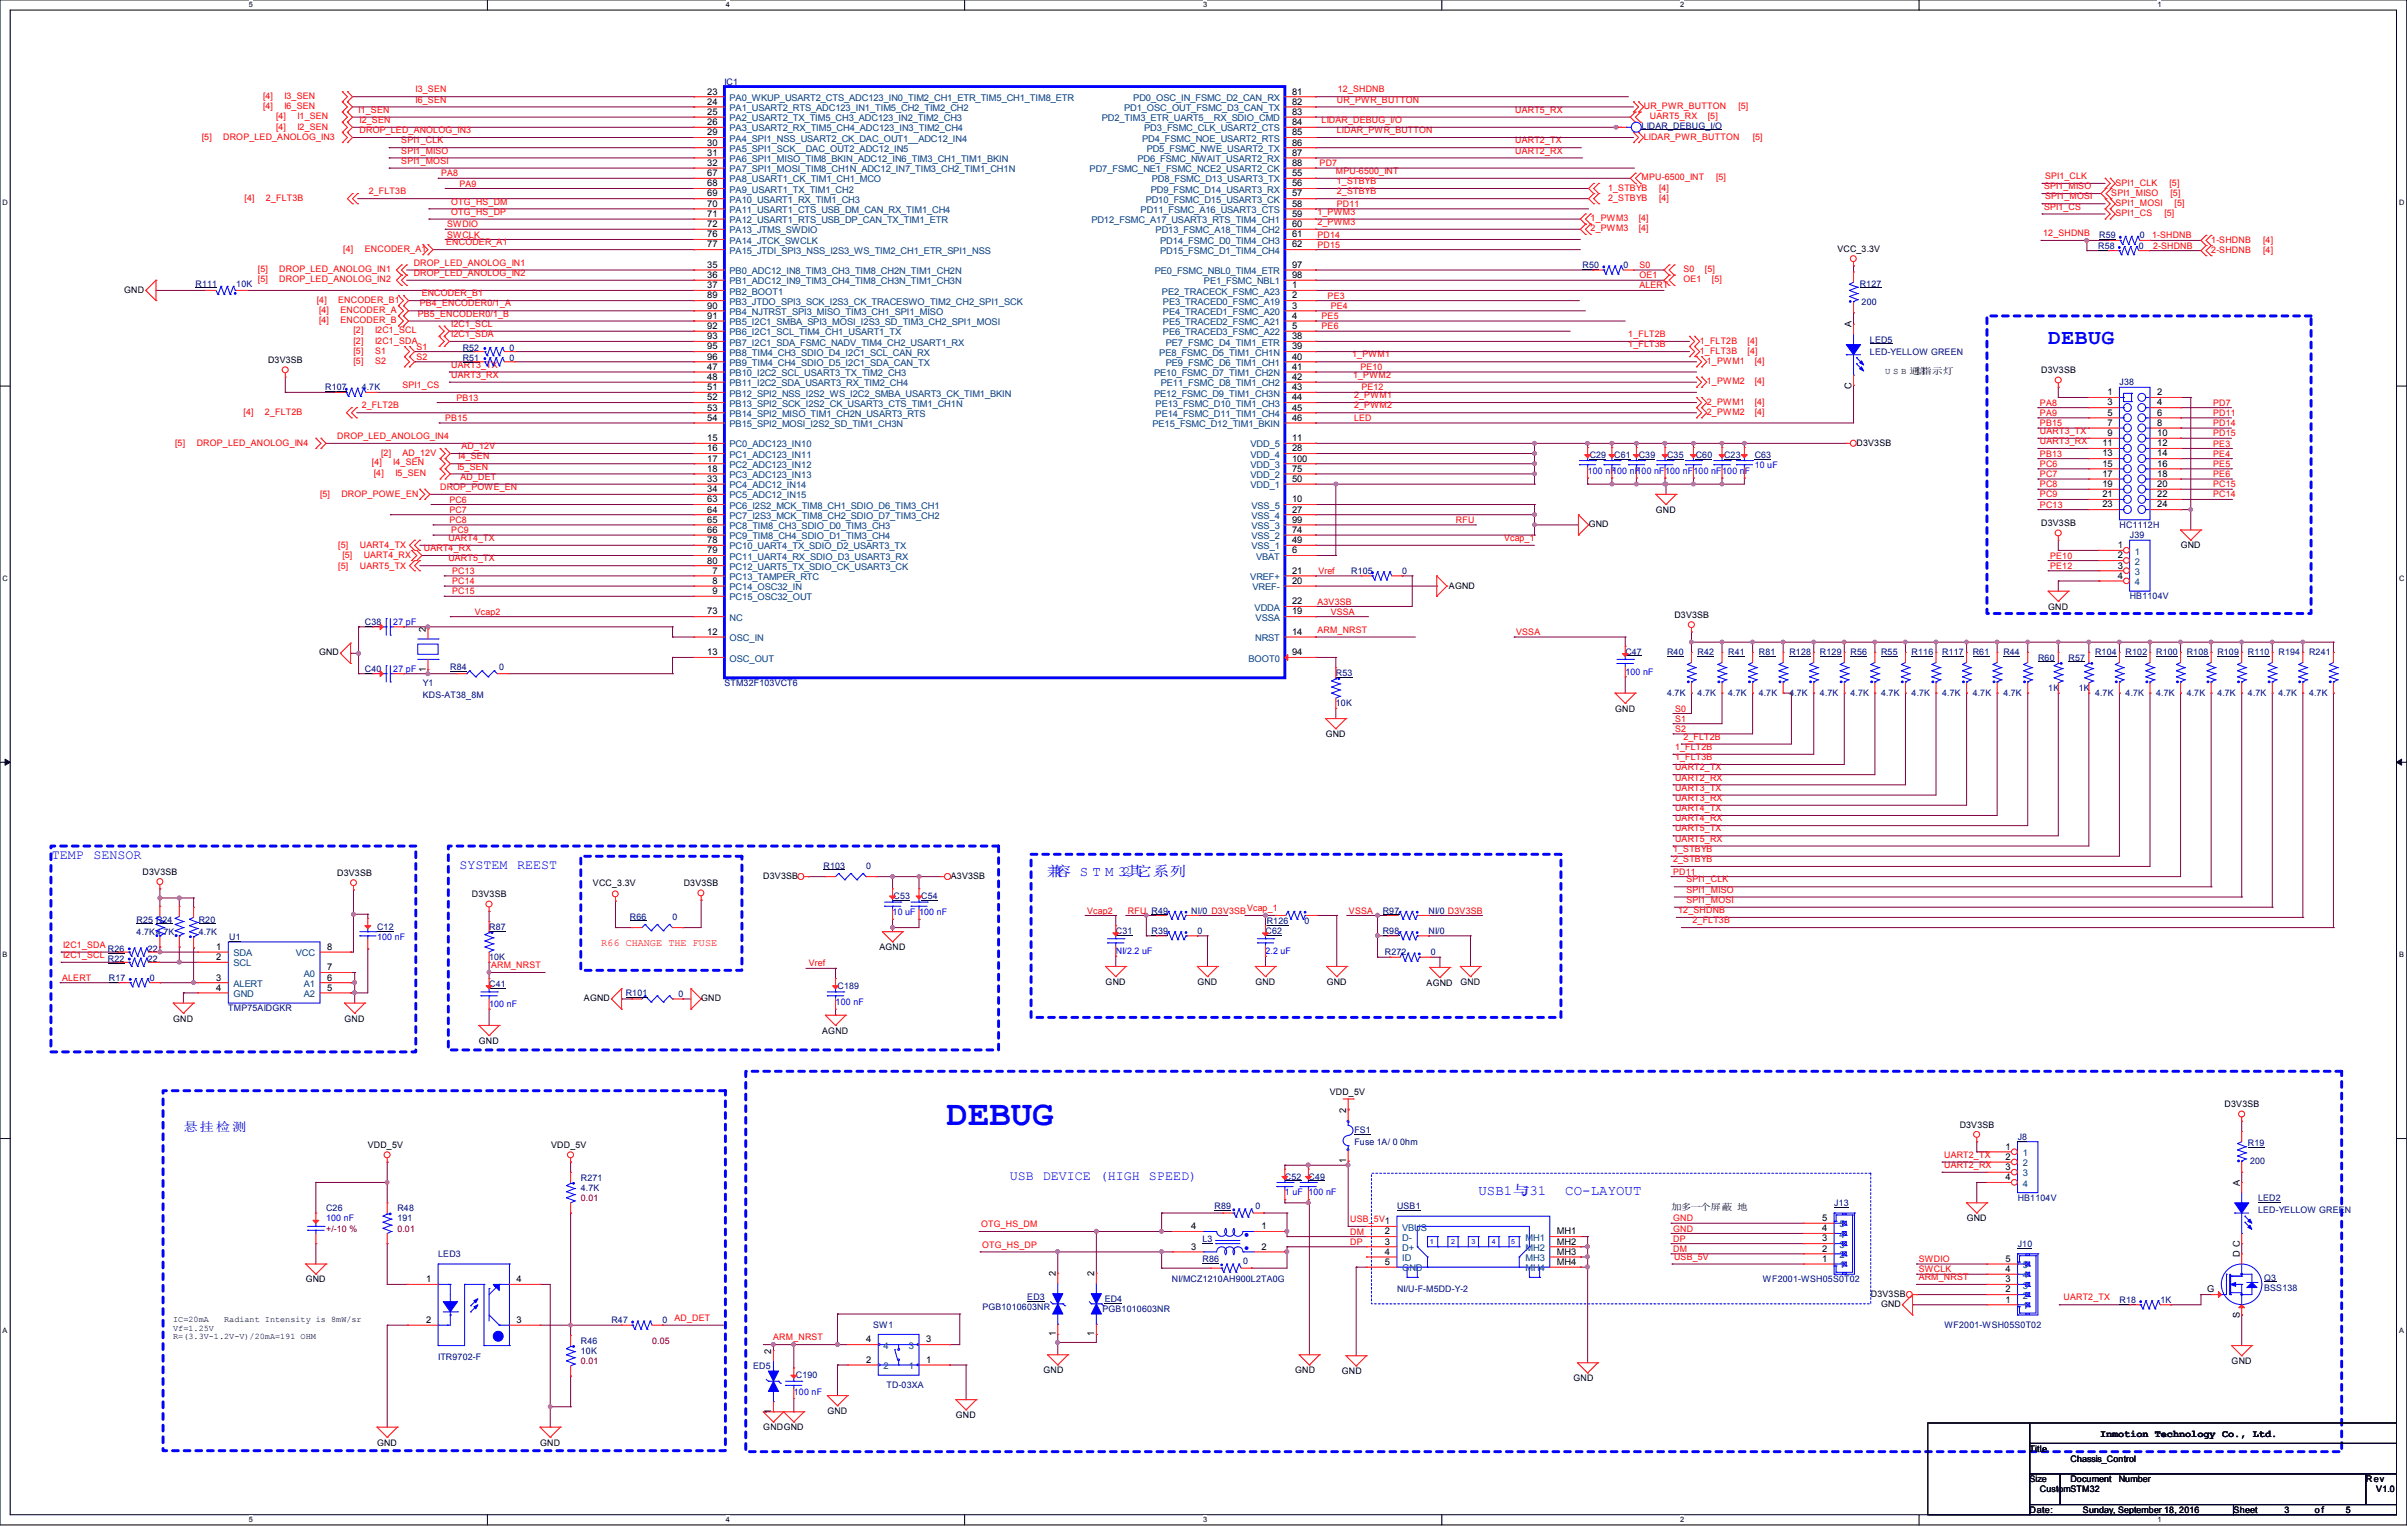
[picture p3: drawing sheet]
<svg xmlns="http://www.w3.org/2000/svg" width="210mm" height="133mm" viewBox="0 0 210 133" stroke-linecap="round" stroke-linejoin="round" font-family="sans-serif">
<defs><g id="words">
<text font-size="3.1" fill="#00f" x="82.6" y="98.1">DEBUG</text>
<text font-size="1.9" fill="#00f" x="178.7" y="30">DEBUG</text>
<g font-size="1.2" fill="#00f">
<text x="4.5" y="74.9">TEMP</text>
<text x="8.1" y="74.9">SENSOR</text>
<text x="40.1" y="75.8">SYSTEM</text>
<text x="45.1" y="75.8">REEST</text>
<text x="91.3" y="76.4">兼</text>
<text x="92" y="76.4">容 S T M 32其</text>
<text x="99" y="76.4">它系列</text>
<text x="88.1" y="102.9">USB DEVICE (HIGH SPEED)</text>
<text x="129" y="104.2">USB1与</text>
<text x="132.7" y="104.2">J31</text>
<text x="136.6" y="104.2">CO-LAYOUT</text>
</g>
<text font-size="1.1" fill="#00f" x="16" y="98.6">悬挂检测</text>
<text font-size=".9" fill="#f00" x="52.5" y="82.5">R66 CHANGE THE FUSE</text>
<text font-size=".9" x="183.2" y="125.3">Inmotion Technology Co., Ltd.</text>
<g font-size=".8" fill="#f00">
<text x="22.9" y="8.6">[4]</text>
<text x="22.9" y="9.5">[4]</text>
<text x="24.1" y="10.4">[4]</text>
<text x="24.1" y="11.3">[4]</text>
<text x="24.8" y="8.6">I3_SEN</text>
<text x="24.8" y="9.5">I6_SEN</text>
<text x="26" y="10.4">I1_SEN</text>
<text x="26" y="11.3">I2_SEN</text>
<text x="31.3" y="9.8">I1_SEN</text>
<text x="31.4" y="10.7">I2_SEN</text>
<text x="31.4" y="11.6">DROP_LED_ANOLOG_IN3</text>
<text x="36.3" y="8.9">I6_SEN</text>
<text x="36.3" y="8.1">I3_SEN</text>
<text x="115.3" y="10.7">LIDAR_DEBUG_I/O</text>
<text x="116.6" y="11.6">LIDAR_PWR_BUTTON</text>
<text x="116.6" y="8.9">UR_PWR_BUTTON</text>
<text x="116.7" y="8.1">12_SHDNB</text>
<text x="132.2" y="9.8">UART5_RX</text>
<text x="143.4" y="9.5">UR_PWR_BUTTON</text>
<text x="143.9" y="10.4">UART5_RX</text>
<text x="149" y="10.4">[5]</text>
<text x="151.7" y="9.5">[5]</text>
<text x="17.6" y="12.2">[5]</text>
<text x="19.5" y="12.2">DROP_LED_ANOLOG_IN3</text>
<text x="21.3" y="17.5">[4]</text>
<text x="23.2" y="17.5">2_FLT3B</text>
<text x="32.2" y="16.9">2_FLT3B</text>
<text x="35" y="13.4">SPI1_MISO</text>
<text x="35" y="12.5">SPI1_CLK</text>
<text x="35" y="14.3">SPI1_MOSI</text>
<text x="38.5" y="15.4">PA8</text>
<text x="39.4" y="17.8">OTG_HS_DM</text>
<text x="40.1" y="16.3">PA9</text>
<text x="115.1" y="14.5">PD7</text>
<text x="116.6" y="15.2">MPU-6500_INT</text>
<text x="116.6" y="16.1">1_STBYB</text>
<text x="116.6" y="16.9">2_STBYB</text>
<text x="132.2" y="12.5">UART2_TX</text>
<text x="132.2" y="13.4">UART2_RX</text>
<text x="140.3" y="16.6">1_STBYB</text>
<text x="140.3" y="17.5">2_STBYB</text>
<text x="143.2" y="15.7">MPU-6500_INT</text>
<text x="143.4" y="12.2">LIDAR_PWR_BUTTON</text>
<text x="144.7" y="16.6">[4]</text>
<text x="144.7" y="17.5">[4]</text>
<text x="149.7" y="15.7">[5]</text>
<text x="152.9" y="12.2">[5]</text>
<text x="178.3" y="16.5">SPI1_MISO</text>
<text x="178.4" y="15.6">SPI1_CLK</text>
<text x="178.4" y="17.4">SPI1_MOSI</text>
<text x="184.2" y="17.1">SPI1_MISO</text>
<text x="184.6" y="16.2">SPI1_CLK</text>
<text x="184.6" y="18">SPI1_MOSI</text>
<text x="189.3" y="16.2">[5]</text>
<text x="189.4" y="17.1">[5]</text>
<text x="189.7" y="18">[5]</text>
<text x="22.5" y="23.7">[5]</text>
<text x="24.4" y="23.7">DROP_LED_ANOLOG_IN1</text>
<text x="30" y="22">[4]</text>
<text x="31.8" y="22">ENCODER_A1</text>
<text x="36.1" y="23.2">DROP_LED_ANOLOG_IN1</text>
<text x="38.9" y="21.4">ENCODER_A1</text>
<text x="39" y="19.8">SWDIO</text>
<text x="39" y="20.7">SWCLK</text>
<text x="39.4" y="18.7">OTG_HS_DP</text>
<text x="114.9" y="20.7">PD14</text>
<text x="114.9" y="18.7">1_PWM3</text>
<text x="114.9" y="19.6">2_PWM3</text>
<text x="114.9" y="21.6">PD15</text>
<text x="116.6" y="18">PD11</text>
<text x="138.8" y="19.3">1_PWM3</text>
<text x="138.8" y="20.2">2_PWM3</text>
<text x="143" y="19.3">[4]</text>
<text x="143" y="20.2">[4]</text>
<text x="143" y="23.4">S0</text>
<text x="146.9" y="23.7">S0</text>
<text x="148.7" y="23.7">[5]</text>
<text x="178.3" y="20.6">12_SHDNB</text>
<text x="178.3" y="18.3">SPI1_CS</text>
<text x="184.6" y="18.8">SPI1_CS</text>
<text x="187.8" y="20.8">1-SHDNB</text>
<text x="187.8" y="21.7">2-SHDNB</text>
<text x="188.8" y="18.8">[5]</text>
<text x="192.9" y="21.2">1-SHDNB</text>
<text x="192.9" y="22">2-SHDNB</text>
<text x="197.5" y="21.2">[4]</text>
<text x="197.5" y="22">[4]</text>
<text x="22.5" y="24.6">[5]</text>
<text x="24.4" y="24.6">DROP_LED_ANOLOG_IN2</text>
<text x="27.6" y="26.4">[4]</text>
<text x="27.8" y="27.3">[4]</text>
<text x="27.8" y="28.2">[4]</text>
<text x="29.5" y="26.4">ENCODER_B1</text>
<text x="29.7" y="27.3">ENCODER_A</text>
<text x="29.7" y="28.2">ENCODER_B</text>
<text x="30.8" y="29.1">[2]</text>
<text x="30.8" y="30">[2]</text>
<text x="32.7" y="29.1">I2C1_SCL</text>
<text x="32.7" y="30">I2C1_SDA</text>
<text x="36.1" y="24.1">DROP_LED_ANOLOG_IN2</text>
<text x="36.5" y="27.6">PB5_ENCODER0/1_B</text>
<text x="36.6" y="26.7">PB4_ENCODER0/1_A</text>
<text x="36.8" y="25.8">ENCODER_B1</text>
<text x="39.4" y="28.5">I2C1_SCL</text>
<text x="39.4" y="29.4">I2C1_SDA</text>
<text x="115.3" y="27.8">PE5</text>
<text x="115.3" y="28.7">PE6</text>
<text x="115.8" y="26">PE3</text>
<text x="116.1" y="26.9">PE4</text>
<text x="142.1" y="29.4">1_FLT2B</text>
<text x="143" y="24.3">OE1</text>
<text x="143" y="25.2">ALERT</text>
<text x="146.9" y="24.6">OE1</text>
<text x="148.3" y="30">1_FLT2B</text>
<text x="149.4" y="24.6">[5]</text>
<text x="152.5" y="30">[4]</text>
<text x="30.8" y="30.9">[5]</text>
<text x="30.8" y="31.7">[5]</text>
<text x="31.6" y="35.6">2_FLT2B</text>
<text x="32.7" y="30.9">S1</text>
<text x="32.7" y="31.7">S2</text>
<text x="35.1" y="33.8">SPI1_CS</text>
<text x="36.3" y="30.5">S1</text>
<text x="36.3" y="31.4">S2</text>
<text x="39.4" y="32.1">UART3_TX</text>
<text x="39.4" y="32.9">UART3_RX</text>
<text x="39.8" y="34.9">PB13</text>
<text x="118" y="31.2">1_PWM1</text>
<text x="118.1" y="32.9">1_PWM2</text>
<text x="118.1" y="34.7">2_PWM1</text>
<text x="118.1" y="35.6">2_PWM2</text>
<text x="118.7" y="32.3">PE10</text>
<text x="118.8" y="34">PE12</text>
<text x="142.1" y="30.3">1_FLT3B</text>
<text x="148.3" y="30.9">1_FLT3B</text>
<text x="148.9" y="35.3">2_PWM1</text>
<text x="148.9" y="31.7">1_PWM1</text>
<text x="148.9" y="33.5">1_PWM2</text>
<text x="152.5" y="30.9">[4]</text>
<text x="153.1" y="35.3">[4]</text>
<text x="153.1" y="31.7">[4]</text>
<text x="153.1" y="33.5">[4]</text>
<text x="178" y="35.4">PA8</text>
<text x="193.1" y="35.4">PD7</text>
<text x="15.3" y="38.9">[5]</text>
<text x="17.2" y="38.9">DROP_LED_ANOLOG_IN4</text>
<text x="21.3" y="36.2">[4]</text>
<text x="23.1" y="36.2">2_FLT2B</text>
<text x="29.4" y="38.3">DROP_LED_ANOLOG_IN4</text>
<text x="32.5" y="40.5">[4]</text>
<text x="32.6" y="41.5">[4]</text>
<text x="33.3" y="39.7">[2]</text>
<text x="34.3" y="40.5">I4_SEN</text>
<text x="34.5" y="41.5">I5_SEN</text>
<text x="35.1" y="39.7">AD_12V</text>
<text x="38.8" y="36.7">PB15</text>
<text x="39.9" y="40.9">I5_SEN</text>
<text x="40" y="40.1">I4_SEN</text>
<text x="40.2" y="41.8">AD_DET</text>
<text x="40.3" y="39.2">AD_12V</text>
<text x="118.1" y="36.7">LED</text>
<text x="148.9" y="36.2">2_PWM2</text>
<text x="153.1" y="36.2">[4]</text>
<text x="178" y="37.2">PB15</text>
<text x="178" y="36.3">PA9</text>
<text x="178" y="37.8">UART3_TX</text>
<text x="178" y="38.7">UART3_RX</text>
<text x="178" y="39.8">PB13</text>
<text x="178" y="40.7">PC6</text>
<text x="178" y="41.6">PC7</text>
<text x="193.1" y="36.3">PD11</text>
<text x="193.1" y="37.2">PD14</text>
<text x="193.1" y="38">PD15</text>
<text x="193.1" y="38.9">PE3</text>
<text x="193.1" y="39.8">PE4</text>
<text x="193.1" y="40.7">PE5</text>
<text x="193.1" y="41.6">PE6</text>
<text x="27.9" y="43.3">[5]</text>
<text x="29.5" y="47.8">[5]</text>
<text x="29.8" y="43.3">DROP_POWE_EN</text>
<text x="31.4" y="47.8">UART4_TX</text>
<text x="38.4" y="42.7">DROP_POWE_EN</text>
<text x="39.1" y="47.2">UART4_TX</text>
<text x="39.2" y="45.6">PC8</text>
<text x="39.2" y="44.7">PC7</text>
<text x="39.2" y="43.8">PC6</text>
<text x="39.4" y="46.5">PC9</text>
<text x="127" y="45.6">RFU</text>
<text x="131.2" y="47.2">Vcap_1</text>
<text x="178" y="44.3">PC13</text>
<text x="178" y="43.4">PC9</text>
<text x="178" y="42.5">PC8</text>
<text x="193.1" y="43.4">PC14</text>
<text x="193.1" y="42.5">PC15</text>
<text x="29.5" y="49.6">[5]</text>
<text x="29.9" y="48.6">[5]</text>
<text x="31.4" y="49.6">UART5_TX</text>
<text x="31.7" y="48.6">UART4_RX</text>
<text x="37" y="48.1">UART4_RX</text>
<text x="39.1" y="48.9">UART5_TX</text>
<text x="39.5" y="51.8">PC15</text>
<text x="39.5" y="50">PC13</text>
<text x="39.5" y="50.9">PC14</text>
<text x="41.4" y="53.6">Vcap2</text>
<text x="114.9" y="52.7">A3V3SB</text>
<text x="115" y="50">Vref</text>
<text x="116.1" y="53.6">VSSA</text>
<text x="178.9" y="48.7">PE10</text>
<text x="178.9" y="49.6">PE12</text>
<text x="114.9" y="55.2">ARM_NRST</text>
<text x="132.3" y="55.4">VSSA</text>
<text x="146.1" y="62.9">S1</text>
<text x="146.1" y="63.8">S2</text>
<text x="146.1" y="62.1">S0</text>
<text x="146.1" y="65.4">1_FLT2B</text>
<text x="146.9" y="64.5">2_FLT2B</text>
<text x="146.1" y="66.3">1_FLT3B</text>
<text x="146.1" y="67.2">UART2_TX</text>
<text x="146.1" y="68.1">UART2_RX</text>
<text x="146.1" y="69">UART3_TX</text>
<text x="146.1" y="69.8">UART3_RX</text>
<text x="146.1" y="70.7">UART4_TX</text>
<text x="146.1" y="71.6">UART4_RX</text>
<text x="146" y="74.3">1_STBYB</text>
<text x="146" y="75.2">2_STBYB</text>
<text x="146" y="76.3">PD11</text>
<text x="146.1" y="72.5">UART5_TX</text>
<text x="146.1" y="73.4">UART5_RX</text>
<text x="147.1" y="77">SPI1_CLK</text>
<text x="147.1" y="77.8">SPI1_MISO</text>
<text x="5.5" y="82.6">I2C1_SDA</text>
<text x="5.5" y="83.5">I2C1_SCL</text>
<text x="94.9" y="79.7">Vcap2</text>
<text x="98.4" y="79.7">RFU R49</text>
<text x="108.8" y="79.4">Vcap_1</text>
<text x="117.7" y="79.7">VSSA</text>
<text x="146.4" y="79.6">12_SHDNB</text>
<text x="147.1" y="78.7">SPI1_MOSI</text>
<text x="147.7" y="80.5">2_FLT3B</text>
<text x="5.4" y="85.5">ALERT</text>
<text x="42.8" y="84.4">ARM_NRST</text>
<text x="70.6" y="84.3">Vref</text>
<text x="169.6" y="101.8">UART2_RX</text>
<text x="169.6" y="101">UART2_TX</text>
<text x="85.6" y="107">OTG_HS_DM</text>
<text x="117.8" y="106.6">USB_5V1</text>
<text x="117.8" y="107.7">DM</text>
<text x="146" y="107.4">GND</text>
<text x="146" y="106.5">GND</text>
<text x="85.7" y="108.8">OTG_HS_DP</text>
<text x="117.8" y="108.6">DP</text>
<text x="146" y="109.2">DM</text>
<text x="146" y="108.3">DP</text>
<text x="146.1" y="109.8">USB_5V</text>
<text x="167.4" y="110.1">SWDIO</text>
<text x="167.4" y="110.9">SWCLK</text>
<text x="167.4" y="111.6">ARM_NRST</text>
<text x="180" y="113.4">UART2_TX</text>
<text x="58.8" y="115.2">AD_DET</text>
<text x="67.5" y="116.9">ARM_NRST</text>
</g>
<g font-size=".8">
<text x="61.7" y="8.2">23</text>
<text x="61.7" y="9.1">24</text>
<text x="61.7" y="10">25</text>
<text x="61.7" y="10.9">26</text>
<text x="61.7" y="11.8">29</text>
<text x="112.7" y="11.8">85</text>
<text x="112.7" y="10.9">84</text>
<text x="112.7" y="10">83</text>
<text x="112.7" y="9.1">82</text>
<text x="112.7" y="8.2">81</text>
<text x="61.7" y="12.7">30</text>
<text x="61.7" y="13.6">31</text>
<text x="61.7" y="14.5">32</text>
<text x="61.7" y="15.4">67</text>
<text x="61.7" y="16.2">68</text>
<text x="61.7" y="17.1">69</text>
<text x="112.7" y="17.1">57</text>
<text x="112.7" y="16.2">56</text>
<text x="112.7" y="15.4">55</text>
<text x="112.7" y="14.5">88</text>
<text x="112.7" y="13.6">87</text>
<text x="112.7" y="12.7">86</text>
<text x="61.7" y="18">70</text>
<text x="61.7" y="18.9">71</text>
<text x="61.7" y="19.8">72</text>
<text x="61.7" y="20.7">76</text>
<text x="61.7" y="21.6">77</text>
<text x="61.7" y="23.4">35</text>
<text x="112.7" y="21.6">62</text>
<text x="112.7" y="20.7">61</text>
<text x="112.7" y="19.8">60</text>
<text x="112.7" y="18.9">59</text>
<text x="112.7" y="18">58</text>
<text x="112.7" y="23.4">97</text>
<text x="160.3" y="22">VCC_3.3V</text>
<text x="10.8" y="25.5">GND</text>
<text x="61.7" y="24.2">36</text>
<text x="61.7" y="25.1">37</text>
<text x="61.7" y="26">89</text>
<text x="61.7" y="26.9">90</text>
<text x="61.7" y="27.8">91</text>
<text x="61.7" y="28.7">92</text>
<text x="61.7" y="29.6">93</text>
<text x="112.7" y="29.6">38</text>
<text x="112.7" y="28.7">5</text>
<text x="112.7" y="27.8">4</text>
<text x="112.7" y="26.9">3</text>
<text x="112.7" y="26">2</text>
<text x="112.7" y="25.1">1</text>
<text x="112.7" y="24.2">98</text>
<text x="161.5" y="28.5" transform="rotate(-90 161.5 28.5)">A</text>
<text x="23.4" y="31.7">D3V3SB</text>
<text x="61.7" y="30.5">95</text>
<text x="61.7" y="31.4">96</text>
<text x="61.7" y="32.2">47</text>
<text x="61.7" y="33.1">48</text>
<text x="61.7" y="34">51</text>
<text x="61.7" y="34.9">52</text>
<text x="61.7" y="35.8">53</text>
<text x="112.7" y="35.8">45</text>
<text x="112.7" y="34.9">44</text>
<text x="112.7" y="34">43</text>
<text x="112.7" y="33.1">42</text>
<text x="112.7" y="32.2">41</text>
<text x="112.7" y="31.4">40</text>
<text x="112.7" y="30.5">39</text>
<text x="161.5" y="33.9" transform="rotate(-90 161.5 33.9)">C</text>
<text x="164.5" y="32.6">U S B 通指示灯</text>
<text x="167.1" y="32.6">信</text>
<text x="178.1" y="32.5">D3V3SB</text>
<text x="183.9" y="34.5">1</text>
<text x="183.9" y="35.4">3</text>
<text x="188.2" y="34.5">2</text>
<text x="188.2" y="35.4">4</text>
<text x="61.7" y="36.7">54</text>
<text x="61.7" y="38.5">15</text>
<text x="61.7" y="39.4">16</text>
<text x="61.7" y="40.2">17</text>
<text x="61.7" y="41.1">18</text>
<text x="112.7" y="38.5">11</text>
<text x="112.7" y="39.4">28</text>
<text x="112.7" y="41.1">75</text>
<text x="112.7" y="40.2">100</text>
<text x="112.7" y="36.7">46</text>
<text x="162" y="38.9">D3V3SB</text>
<text x="183.4" y="38.9">11</text>
<text x="183.4" y="39.8">13</text>
<text x="183.4" y="40.7">15</text>
<text x="183.4" y="41.6">17</text>
<text x="183.9" y="36.2">5</text>
<text x="183.9" y="37.1">7</text>
<text x="183.9" y="38">9</text>
<text x="188.2" y="36.2">6</text>
<text x="188.2" y="37.1">8</text>
<text x="188.2" y="38">10</text>
<text x="188.2" y="38.9">12</text>
<text x="188.2" y="39.8">14</text>
<text x="188.2" y="40.7">16</text>
<text x="188.2" y="41.6">18</text>
<text x="61.7" y="42">33</text>
<text x="61.7" y="42.9">34</text>
<text x="61.7" y="43.8">63</text>
<text x="61.7" y="44.7">64</text>
<text x="61.7" y="45.6">65</text>
<text x="61.7" y="46.5">66</text>
<text x="61.7" y="47.4">78</text>
<text x="112.7" y="43.8">10</text>
<text x="112.7" y="44.7">27</text>
<text x="112.7" y="47.4">49</text>
<text x="112.7" y="42">50</text>
<text x="112.7" y="46.5">74</text>
<text x="112.7" y="45.6">99</text>
<text x="138.6" y="46">GND</text>
<text x="144.5" y="44.7">GND</text>
<text x="178.1" y="45.9">D3V3SB</text>
<text x="183.4" y="42.5">19</text>
<text x="183.4" y="43.4">21</text>
<text x="183.4" y="44.2">23</text>
<text x="184.8" y="47.8">1</text>
<text x="188.2" y="42.5">20</text>
<text x="188.2" y="43.4">22</text>
<text x="188.2" y="44.2">24</text>
<text x="190.3" y="47.8">GND</text>
<text x="61.7" y="48.2">79</text>
<text x="61.7" y="49.1">80</text>
<text x="61.7" y="53.6">73</text>
<text x="62.2" y="50">7</text>
<text x="62.2" y="50.9">8</text>
<text x="62.2" y="51.8">9</text>
<text x="112.7" y="48.2">6</text>
<text x="112.7" y="53.6">19</text>
<text x="112.7" y="50.9">20</text>
<text x="112.7" y="50">21</text>
<text x="112.7" y="52.7">22</text>
<text x="126.4" y="51.4">AGND</text>
<text x="146.1" y="53.9">D3V3SB</text>
<text x="178.7" y="53.2">GND</text>
<text x="184.8" y="48.7">2</text>
<text x="184.8" y="49.6">3</text>
<text x="184.8" y="50.5">4</text>
<text x="27.8" y="57.2">GND</text>
<text x="37.2" y="58.6" transform="rotate(-90 37.2 58.6)">1</text>
<text x="37.2" y="55.1" transform="rotate(-90 37.2 55.1)">2</text>
<text x="61.7" y="55.4">12</text>
<text x="61.7" y="57.1">13</text>
<text x="112.7" y="55.4">14</text>
<text x="112.7" y="57.1">94</text>
<text x="115.7" y="64.3">GND</text>
<text x="140.9" y="62.1">GND</text>
<text x="12.4" y="76.3">D3V3SB</text>
<text x="29.4" y="76.4">D3V3SB</text>
<text x="51.7" y="77.2">VCC_3.3V</text>
<text x="59.7" y="77.2">D3V3SB</text>
<text x="66.6" y="76.6">D3V3SB</text>
<text x="83" y="76.6">A3V3SB</text>
<text x="18.9" y="82.8">1</text>
<text x="18.9" y="83.7">2</text>
<text x="28.5" y="82.8">8</text>
<text x="41.2" y="78.2">D3V3SB</text>
<text x="76.7" y="82.9">AGND</text>
<text x="15.1" y="89.1">GND</text>
<text x="18.9" y="85.5">3</text>
<text x="18.9" y="86.4">4</text>
<text x="28.5" y="86.4">5</text>
<text x="28.5" y="85.5">6</text>
<text x="28.5" y="84.6">7</text>
<text x="30.1" y="89.1">GND</text>
<text x="51" y="87.3">AGND</text>
<text x="61.2" y="87.3">GND</text>
<text x="96.5" y="85.9">GND</text>
<text x="104.5" y="85.9">GND</text>
<text x="109.5" y="85.9">GND</text>
<text x="115.7" y="85.9">GND</text>
<text x="124.5" y="86">AGND</text>
<text x="127.4" y="85.9">GND</text>
<text x="41.8" y="91">GND</text>
<text x="71.7" y="90.1">AGND</text>
<text x="116" y="95.5">VDD_5V</text>
<text x="32.1" y="100.1">VDD_5V</text>
<text x="48.1" y="100.1">VDD_5V</text>
<text x="117.4" y="101.4" transform="rotate(-90 117.4 101.4)">1</text>
<text x="117.4" y="97.1" transform="rotate(-90 117.4 97.1)">2</text>
<text x="171" y="98.3">D3V3SB</text>
<text x="175" y="100.3">1</text>
<text x="175" y="101.1">2</text>
<text x="194.1" y="96.6">D3V3SB</text>
<text x="103.9" y="107.2">4</text>
<text x="110.1" y="107.2">1</text>
<text x="120.8" y="107.6">2</text>
<text x="135.8" y="107.6">MH1</text>
<text x="145.8" y="105.5">加多一个屏蔽 地</text>
<text x="159" y="107.4">4</text>
<text x="159" y="106.5">5</text>
<text x="171.6" y="106.5">GND</text>
<text x="175" y="102">3</text>
<text x="175" y="102.9">4</text>
<text x="195.4" y="103.4" transform="rotate(-90 195.4 103.4)">A</text>
<text x="26.7" y="111.8">GND</text>
<text x="37.2" y="111.8">1</text>
<text x="45.1" y="111.8">4</text>
<text x="92.1" y="111.3" transform="rotate(-90 92.1 111.3)">2</text>
<text x="95.5" y="111.3" transform="rotate(-90 95.5 111.3)">2</text>
<text x="103.9" y="109">3</text>
<text x="110.1" y="109">2</text>
<text x="120.8" y="108.5">3</text>
<text x="120.8" y="109.4">4</text>
<text x="120.8" y="110.3">5</text>
<text x="135.8" y="110.3">MH4</text>
<text x="135.8" y="109.4">MH3</text>
<text x="135.8" y="108.5">MH2</text>
<text x="159" y="109.1">2</text>
<text x="159" y="108.3">3</text>
<text x="159" y="110">1</text>
<text x="163.2" y="113.1">D3V3SB</text>
<text x="164.1" y="114">GND</text>
<text x="175" y="112.7">2</text>
<text x="175" y="111.8">3</text>
<text x="175" y="110.9">4</text>
<text x="175" y="113.6">1</text>
<text x="175" y="110">5</text>
<text x="192.6" y="112.7">G</text>
<text x="195.4" y="109.6" transform="rotate(-90 195.4 109.6)">D C</text>
<text x="37.2" y="115.4">2</text>
<text x="45.1" y="115.4">3</text>
<text x="67.3" y="118.1" transform="rotate(-90 67.3 118.1)">2</text>
<text x="75.6" y="118.8">2</text>
<text x="75.6" y="117.1">4</text>
<text x="80.8" y="117.1">3</text>
<text x="80.8" y="118.8">1</text>
<text x="91" y="119.8">GND</text>
<text x="92.1" y="116.5" transform="rotate(-90 92.1 116.5)">1</text>
<text x="95.5" y="116.5" transform="rotate(-90 95.5 116.5)">1</text>
<text x="113" y="119.8">GND</text>
<text x="117.1" y="119.8">GND</text>
<text x="194.7" y="118.9">GND</text>
<text x="195.4" y="114.9" transform="rotate(-90 195.4 114.9)">S</text>
<text x="66.6" y="124.7">GNDGND</text>
<text x="67.3" y="123.3" transform="rotate(-90 67.3 123.3)">1</text>
<text x="72.2" y="123.3">GND</text>
<text x="83.4" y="123.7">GND</text>
<text x="137.3" y="120.4">GND</text>
<text x="32.9" y="126.1">GND</text>
<text x="47.1" y="126.1">GND</text>
<text x="177.1" y="126.6">Title</text>
<text x="177.1" y="129.3">Size</text>
<text x="177.1" y="131.9">Date:</text>
<text x="178" y="130.1">CustomSTM32</text>
<text x="180.6" y="129.3">Document</text>
<text x="180.6" y="127.5">Chassis_Control</text>
<text x="181.7" y="131.9">Sunday, September 18, 2016</text>
<text x="184.8" y="129.3">Number</text>
<text x="194.9" y="131.9">Sheet</text>
<text x="199.3" y="131.9">3</text>
<text x="202" y="131.9">o f</text>
<text x="204.7" y="131.9">5</text>
<text x="206.4" y="129.3">Rev</text>
<text x="207.3" y="130.1">V1.0</text>
</g>
<g font-size=".8" fill="#000080">
<text x="63.2" y="7.4">IC1</text>
<text x="143.2" y="11.2">LIDAR_DEBUG_I/O</text>
<text x="138.1" y="23.4">R50</text>
<text x="141.6" y="23.4">0</text>
<text x="183.1" y="21.7">R58</text>
<text x="183.1" y="20.8">R59</text>
<text x="186.6" y="21.7">0</text>
<text x="186.7" y="20.8">0</text>
<text x="17.1" y="25">R111</text>
<text x="20.6" y="25">10K</text>
<text x="162.3" y="25">R127</text>
<text x="162.4" y="26.6">200</text>
<text x="163.1" y="29.9">LED5</text>
<text x="28.4" y="34">R107</text>
<text x="31.6" y="34">4.7K</text>
<text x="40.4" y="31.5">R51</text>
<text x="40.4" y="30.6">R52</text>
<text x="44.5" y="31.5">0</text>
<text x="44.5" y="30.6">0</text>
<text x="163.1" y="30.9">LED-YELLOW GREEN</text>
<text x="184.9" y="33.6">J38</text>
<text x="138.7" y="39.9">C29</text>
<text x="140.8" y="39.9">C61</text>
<text x="143" y="39.9">C39</text>
<text x="145.4" y="39.9">C35</text>
<text x="147.9" y="39.9">C60</text>
<text x="150.4" y="39.9">C23</text>
<text x="153.1" y="39.9">C63</text>
<text x="184.9" y="46">HC1112H</text>
<text x="185.8" y="46.9">J39</text>
<text x="117.9" y="50">R105</text>
<text x="122.3" y="50">0</text>
<text x="185.8" y="52.3">HB1104V</text>
<text x="31.8" y="54.5">C38</text>
<text x="31.8" y="58.6">C40</text>
<text x="36.9" y="59.8">Y1</text>
<text x="39.3" y="58.4">R84</text>
<text x="43.6" y="58.4">0</text>
<text x="63.2" y="59.8">STM32F103VCT6</text>
<text x="116.6" y="58.9">R53</text>
<text x="141.8" y="57.1">C47</text>
<text x="145.4" y="57.2">R40</text>
<text x="148.1" y="57.2">R42</text>
<text x="150.8" y="57.2">R41</text>
<text x="153.4" y="57.2">R81</text>
<text x="156.1" y="57.2">R128</text>
<text x="158.8" y="57.2">R129</text>
<text x="161.4" y="57.2">R56</text>
<text x="164.1" y="57.2">R55</text>
<text x="166.8" y="57.2">R116</text>
<text x="169.4" y="57.2">R117</text>
<text x="172.1" y="57.2">R61</text>
<text x="174.8" y="57.2">R44</text>
<text x="177.8" y="57.6">R60</text>
<text x="180.5" y="57.6">R57</text>
<text x="182.8" y="57.2">R104</text>
<text x="185.5" y="57.2">R102</text>
<text x="188.1" y="57.2">R100</text>
<text x="190.8" y="57.2">R108</text>
<text x="193.5" y="57.2">R109</text>
<text x="196.1" y="57.2">R110</text>
<text x="198.8" y="57.2">R194</text>
<text x="201.5" y="57.2">R241</text>
<text x="36.9" y="60.9">KDS-AT38_8M</text>
<text x="116.6" y="61.6">10K</text>
<text x="145.4" y="60.7">4.7K</text>
<text x="148.1" y="60.7">4.7K</text>
<text x="150.8" y="60.7">4.7K</text>
<text x="153.4" y="60.7">4.7K</text>
<text x="156.1" y="60.7">4.7K</text>
<text x="158.8" y="60.7">4.7K</text>
<text x="161.4" y="60.7">4.7K</text>
<text x="164.1" y="60.7">4.7K</text>
<text x="166.8" y="60.7">4.7K</text>
<text x="169.4" y="60.7">4.7K</text>
<text x="172.1" y="60.7">4.7K</text>
<text x="174.8" y="60.7">4.7K</text>
<text x="178.7" y="60.3">1K</text>
<text x="181.4" y="60.3">1K</text>
<text x="182.8" y="60.7">4.7K</text>
<text x="185.5" y="60.7">4.7K</text>
<text x="188.1" y="60.7">4.7K</text>
<text x="190.8" y="60.7">4.7K</text>
<text x="193.5" y="60.7">4.7K</text>
<text x="196.1" y="60.7">4.7K</text>
<text x="198.8" y="60.7">4.7K</text>
<text x="201.5" y="60.7">4.7K</text>
<text x="71.8" y="75.7">R103</text>
<text x="75.6" y="75.7">0</text>
<text x="9.4" y="83">R26</text>
<text x="9.4" y="83.9">R22</text>
<text x="11.9" y="80.4">R25 R24</text>
<text x="11.9" y="81.5">4.7K4.7K</text>
<text x="12.9" y="83">22</text>
<text x="12.9" y="83.9">22</text>
<text x="17.3" y="80.4">R20</text>
<text x="17.3" y="81.5">4.7K</text>
<text x="20" y="82">U1</text>
<text x="32.9" y="81.1">C12</text>
<text x="42.7" y="81.1">R87</text>
<text x="42.7" y="83.7">10K</text>
<text x="55" y="80.2">R66</text>
<text x="58.7" y="80.2">0</text>
<text x="78" y="78.4">C53</text>
<text x="80.4" y="78.4">C54</text>
<text x="97.4" y="81.4">C31</text>
<text x="100.5" y="81.4">R39</text>
<text x="103.9" y="79.7">NI/0 D3V3SB</text>
<text x="104.5" y="81.4">0</text>
<text x="110.4" y="81.4">C62</text>
<text x="110.5" y="80.6">R126</text>
<text x="113.8" y="80.6">0</text>
<text x="120.6" y="79.7">R97</text>
<text x="120.6" y="81.4">R98</text>
<text x="120.8" y="83.3">R272</text>
<text x="124.6" y="79.7">NI/0 D3V3SB</text>
<text x="124.6" y="81.4">NI/0</text>
<text x="124.8" y="83.3">0</text>
<text x="9.5" y="85.5">R17</text>
<text x="13.1" y="85.5">0</text>
<text x="19.9" y="88.2">TMP75AIDGKR</text>
<text x="42.7" y="86.1">C41</text>
<text x="54.6" y="86.9">R101</text>
<text x="59.2" y="86.9">0</text>
<text x="73.1" y="86.2">C189</text>
<text x="118.2" y="98.8">FS1</text>
<text x="118.2" y="99.8">Fuse 1A/ 0 0hm</text>
<text x="176" y="99.4">J8</text>
<text x="196.1" y="99.9">R19</text>
<text x="196.3" y="101.5">200</text>
<text x="28.4" y="105.6">C26</text>
<text x="34.7" y="105.6">R48</text>
<text x="34.7" y="106.5">191</text>
<text x="50.7" y="102.9">R271</text>
<text x="50.7" y="103.8">4.7K</text>
<text x="106" y="105.4">R89</text>
<text x="109.5" y="105.4">0</text>
<text x="112.1" y="102.9">C52</text>
<text x="114.2" y="102.9">C49</text>
<text x="121.9" y="105.4">USB1</text>
<text x="160" y="105.2">J13</text>
<text x="176" y="104.7">HB1104V</text>
<text x="197" y="104.7">LED2</text>
<text x="197" y="105.8">LED-YELLOW GREEN</text>
<text x="38.2" y="109.6">LED3</text>
<text x="89.6" y="113.3">ED3</text>
<text x="96.4" y="113.5">ED4</text>
<text x="102.2" y="111.8">NI/MCZ1210AH900L2TA0G</text>
<text x="104.9" y="110.1">R86</text>
<text x="104.9" y="108.3">L3</text>
<text x="108.5" y="110.2">0</text>
<text x="121.9" y="112.6">NI/U-F-M5DD-Y-2</text>
<text x="153.8" y="111.8">WF2001-WSH05S0T02</text>
<text x="176" y="108.7">J10</text>
<text x="184.9" y="113.6">R18</text>
<text x="188.5" y="113.6">1K</text>
<text x="197.5" y="111.7">Q3</text>
<text x="197.5" y="112.6">BSS138</text>
<text x="38.2" y="118.6">ITR9702-F</text>
<text x="50.7" y="117.2">R46</text>
<text x="50.7" y="118.1">10K</text>
<text x="53.3" y="115.4">R47</text>
<text x="57.8" y="115.4">0</text>
<text x="65.7" y="119.4">ED5</text>
<text x="76.2" y="115.8">SW1</text>
<text x="85.7" y="114.2">PGB1010603NR</text>
<text x="96.2" y="114.4">PGB1010603NR</text>
<text x="169.6" y="115.8">WF2001-WSH05S0T02</text>
<text x="69.4" y="120.2">C190</text>
<text x="77.3" y="121">TD-03XA</text>
</g>
<g font-size=".8" fill="#004080">
<text x="63.7" y="8.8">PA0_WKUP_USART2_CTS_ADC123_IN0_TIM2_CH1_ETR_TIM5_CH1_TIM8_ETR</text>
<text x="63.7" y="9.7">PA1_USART2_RTS_ADC123_IN1_TIM5_CH2_TIM2_CH2</text>
<text x="63.7" y="10.6">PA2_USART2_TX_TIM5_CH3_ADC123_IN2_TIM2_CH3</text>
<text x="63.7" y="11.5">PA3_USART2_RX_TIM5_CH4_ADC123_IN3_TIM2_CH4</text>
<text x="96.1" y="10.6">PD2_TIM3_ETR_UART5__RX_SDIO_CMD</text>
<text x="98.1" y="9.7">PD1_OSC_OUT_FSMC_D3_CAN_TX</text>
<text x="98.9" y="8.8">PD0_OSC_IN_FSMC_D2_CAN_RX</text>
<text x="99.8" y="11.5">PD3_FSMC_CLK_USART2_CTS</text>
<text x="63.7" y="12.4">PA4_SPI1_NSS_USART2_CK_DAC_OUT1__ADC12_IN4</text>
<text x="63.7" y="13.2">PA5_SPI1_SCK__DAC_OUT2_ADC12_IN5</text>
<text x="63.7" y="14.1">PA6_SPI1_MISO_TIM8_BKIN_ADC12_IN6_TIM3_CH1_TIM1_BKIN</text>
<text x="63.7" y="15">PA7_SPI1_MOSI_TIM8_CH1N_ADC12_IN7_TIM3_CH2_TIM1_CH1N</text>
<text x="63.7" y="15.9">PA8_USART1_CK_TIM1_CH1_MCO</text>
<text x="63.7" y="16.8">PA9_USART1_TX_TIM1_CH2</text>
<text x="63.7" y="17.7">PA10_USART1_RX_TIM1_CH3</text>
<text x="95.1" y="15">PD7_FSMC_NE1_FSMC_NCE2_USART2_CK</text>
<text x="99.2" y="14.1">PD6_FSMC_NWAIT_USART2_RX</text>
<text x="99.6" y="12.4">PD4_FSMC_NOE_USART2_RTS</text>
<text x="100" y="17.7">PD10_FSMC_D15_USART3_CK</text>
<text x="100" y="13.2">PD5_FSMC_NWE_USART2_TX</text>
<text x="100.4" y="16.8">PD9_FSMC_D14_USART3_RX</text>
<text x="100.5" y="15.9">PD8_FSMC_D13_USART3_TX</text>
<text x="63.7" y="18.6">PA11_USART1_CTS_USB_DM_CAN_RX_TIM1_CH4</text>
<text x="63.7" y="19.5">PA12_USART1_RTS_USB_DP_CAN_TX_TIM1_ETR</text>
<text x="63.7" y="20.4">PA13_JTMS_SWDIO</text>
<text x="63.7" y="21.2">PA14_JTCK_SWCLK</text>
<text x="63.7" y="22.1">PA15_JTDI_SPI3_NSS_I2S3_WS_TIM2_CH1_ETR_SPI1_NSS</text>
<text x="63.7" y="23.9">PB0_ADC12_IN8_TIM3_CH3_TIM8_CH2N_TIM1_CH2N</text>
<text x="95.2" y="19.5">PD12_FSMC_A17_USART3_RTS_TIM4_CH1</text>
<text x="99.5" y="18.6">PD11_FSMC_A16_USART3_CTS</text>
<text x="100.7" y="23.9">PE0_FSMC_NBL0_TIM4_ETR</text>
<text x="100.8" y="20.4">PD13_FSMC_A18_TIM4_CH2</text>
<text x="101.2" y="22.1">PD15_FSMC_D1_TIM4_CH4</text>
<text x="101.2" y="21.2">PD14_FSMC_D0_TIM4_CH3</text>
<text x="63.7" y="24.8">PB1_ADC12_IN9_TIM3_CH4_TIM8_CH3N_TIM1_CH3N</text>
<text x="63.7" y="25.7">PB2_BOOT1</text>
<text x="63.7" y="26.6">PB3_JTDO_SPI3_SCK_I2S3_CK_TRACESWO_TIM2_CH2_SPI1_SCK</text>
<text x="63.7" y="27.5">PB4_NJTRST_SPI3_MISO_TIM3_CH1_SPI1_MISO</text>
<text x="63.7" y="28.4">PB5_I2C1_SMBA_SPI3_MOSI_I2S3_SD_TIM3_CH2_SPI1_MOSI</text>
<text x="63.7" y="29.2">PB6_I2C1_SCL_TIM4_CH1_USART1_TX</text>
<text x="101.4" y="25.7">PE2_TRACECK_FSMC_A23</text>
<text x="101.5" y="29.2">PE6_TRACED3_FSMC_A22</text>
<text x="101.5" y="28.4">PE5_TRACED2_FSMC_A21</text>
<text x="101.5" y="27.5">PE4_TRACED1_FSMC_A20</text>
<text x="101.5" y="26.6">PE3_TRACED0_FSMC_A19</text>
<text x="105" y="24.8">PE1_FSMC_NBL1</text>
<text x="63.7" y="30.1">PB7_I2C1_SDA_FSMC_NADV_TIM4_CH2_USART1_RX</text>
<text x="63.7" y="31">PB8_TIM4_CH3_SDIO_D4_I2C1_SCL_CAN_RX</text>
<text x="63.7" y="31.9">PB9_TIM4_CH4_SDIO_D5_I2C1_SDA_CAN_TX</text>
<text x="63.7" y="32.8">PB10_I2C2_SCL_USART3_TX_TIM2_CH3</text>
<text x="63.7" y="33.7">PB11_I2C2_SDA_USART3_RX_TIM2_CH4</text>
<text x="63.7" y="34.6">PB12_SPI2_NSS_I2S2_WS_I2C2_SMBA_USART3_CK_TIM1_BKIN</text>
<text x="63.7" y="35.5">PB13_SPI2_SCK_I2S2_CK_USART3_CTS_TIM1_CH1N</text>
<text x="100.7" y="34.6">PE12_FSMC_D9_TIM1_CH3N</text>
<text x="100.7" y="32.8">PE10_FSMC_D7_TIM1_CH2N</text>
<text x="100.8" y="35.5">PE13_FSMC_D10_TIM1_CH3</text>
<text x="101.1" y="31">PE8_FSMC_D5_TIM1_CH1N</text>
<text x="101.3" y="33.7">PE11_FSMC_D8_TIM1_CH2</text>
<text x="101.7" y="31.9">PE9_FSMC_D6_TIM1_CH1</text>
<text x="101.7" y="30.1">PE7_FSMC_D4_TIM1_ETR</text>
<text x="63.7" y="36.4">PB14_SPI2_MISO_TIM1_CH2N_USART3_RTS</text>
<text x="63.7" y="37.2">PB15_SPI2_MOSI_I2S2_SD_TIM1_CH3N</text>
<text x="63.7" y="39">PC0_ADC123_IN10</text>
<text x="63.7" y="39.9">PC1_ADC123_IN11</text>
<text x="63.7" y="40.8">PC2_ADC123_IN12</text>
<text x="63.7" y="41.7">PC3_ADC123_IN13</text>
<text x="100.6" y="37.2">PE15_FSMC_D12_TIM1_BKIN</text>
<text x="100.8" y="36.4">PE14_FSMC_D11_TIM1_CH4</text>
<text x="109.1" y="39">VDD_5</text>
<text x="109.1" y="39.9">VDD_4</text>
<text x="109.1" y="41.7">VDD_2</text>
<text x="109.1" y="40.8">VDD_3</text>
<text x="63.7" y="42.6">PC4_ADC12_IN14</text>
<text x="63.7" y="43.5">PC5_ADC12_IN15</text>
<text x="63.7" y="44.4">PC6_I2S2_MCK_TIM8_CH1_SDIO_D6_TIM3_CH1</text>
<text x="63.7" y="45.2">PC7_I2S3_MCK_TIM8_CH2_SDIO_D7_TIM3_CH2</text>
<text x="63.7" y="46.1">PC8_TIM8_CH3_SDIO_D0_TIM3_CH3</text>
<text x="63.7" y="47">PC9_TIM8_CH4_SDIO_D1_TIM3_CH4</text>
<text x="63.7" y="47.9">PC10_UART4_TX_SDIO_D2_USART3_TX</text>
<text x="109.1" y="42.6">VDD_1</text>
<text x="109.2" y="44.4">VSS_5</text>
<text x="109.2" y="45.2">VSS_4</text>
<text x="109.2" y="47.9">VSS_1</text>
<text x="109.2" y="47">VSS_2</text>
<text x="109.2" y="46.1">VSS_3</text>
<text x="63.7" y="48.8">PC11_UART4_RX_SDIO_D3_USART3_RX</text>
<text x="63.7" y="49.7">PC12_UART5_TX_SDIO_CK_USART3_CK</text>
<text x="63.7" y="50.6">PC13_TAMPER_RTC</text>
<text x="63.7" y="51.5">PC14_OSC32_IN</text>
<text x="63.7" y="52.4">PC15_OSC32_OUT</text>
<text x="109.1" y="50.6">VREF+</text>
<text x="109.3" y="51.5">VREF-</text>
<text x="109.5" y="53.2">VDDA</text>
<text x="109.6" y="48.8">VBAT</text>
<text x="186.3" y="48.4">1</text>
<text x="186.3" y="49.2">2</text>
<text x="186.3" y="50.1">3</text>
<text x="186.3" y="51">4</text>
<text x="63.7" y="55.9">OSC_IN</text>
<text x="63.7" y="54.1">NC</text>
<text x="63.7" y="57.7">OSC_OUT</text>
<text x="108.9" y="57.7">BOOT0</text>
<text x="109.5" y="55.9">NRST</text>
<text x="109.5" y="54.1">VSSA</text>
<text x="20.4" y="83.4">SDA</text>
<text x="25.8" y="83.4">VCC</text>
<text x="20.4" y="84.3">SCL</text>
<text x="20.4" y="86.1">ALERT</text>
<text x="20.4" y="86.9">GND</text>
<text x="26.5" y="86.9">A2</text>
<text x="26.5" y="86.1">A1</text>
<text x="26.5" y="85.2">A0</text>
<text x="176.5" y="100.8">1</text>
<text x="176.5" y="101.7">2</text>
<text x="122.3" y="107.3">VBUS</text>
<text x="160.5" y="107.9">4</text>
<text x="160.5" y="107">5</text>
<text x="176.5" y="102.6">3</text>
<text x="176.5" y="103.5">4</text>
<text x="122.3" y="108.2">D-</text>
<text x="122.3" y="109.1">D+</text>
<text x="122.3" y="110">ID</text>
<text x="122.3" y="110.9">GND</text>
<text x="133.1" y="110.9">MH4</text>
<text x="133.1" y="110">MH3</text>
<text x="133.1" y="109.1">MH2</text>
<text x="133.1" y="108.2">MH1</text>
<text x="160.5" y="109.7">2</text>
<text x="160.5" y="108.8">3</text>
<text x="160.5" y="110.6">1</text>
<text x="176.5" y="113.3">2</text>
<text x="176.5" y="112.4">3</text>
<text x="176.5" y="111.5">4</text>
<text x="176.5" y="110.6">5</text>
<text x="77.1" y="119.4">2</text>
<text x="77.1" y="117.6">4</text>
<text x="79.3" y="117.6">3</text>
<text x="79.3" y="119.4">1</text>
<text x="176.5" y="114.1">1</text>
</g>
<g font-size=".8" fill="#00f">
<text x="138.5" y="41.3">100 nF100 nF100 nF100 nF100 nF100 nF</text>
<text x="153.1" y="40.8">10 uF</text>
<text x="34.3" y="54.5">27 pF</text>
<text x="34.3" y="58.6">27 pF</text>
<text x="141.8" y="58.9">100 nF</text>
<text x="32.9" y="82">100 nF</text>
<text x="77.9" y="79.8">10 uF 100 nF</text>
<text x="97.4" y="83.2">NI/2.2 uF</text>
<text x="110.4" y="83.2">2.2 uF</text>
<text x="42.7" y="87.8">100 nF</text>
<text x="72.9" y="87.7">100 nF</text>
<text x="28.4" y="106.5">100 nF</text>
<text x="112.1" y="104.2">1 uF 100 nF</text>
<text x="69.3" y="121.6">100 nF</text>
</g>
<g font-size=".8" fill="#800000">
<text x="28.4" y="107.4">+/-10 %</text>
<text x="34.7" y="107.4">0.01</text>
<text x="50.7" y="104.7">0.01</text>
<text x="50.7" y="118.9">0.01</text>
<text x="56.9" y="117.2">0.05</text>
</g>
<g font-size=".7">
<text x="15.1" y="115.3">IC=20mA</text>
<text x="15.1" y="116">Vf=1.25V</text>
<text x="15.1" y="116.8">R=(3.3V-1.2V-V)/20mA=191 OHM</text>
<text x="19.6" y="115.3">Radiant Intensity is 8mW/sr</text>
</g>
<g font-size=".6">
<text x="21.7" y=".6">5</text>
<text x="63.3" y=".6">4</text>
<text x="105" y=".6">3</text>
<text x="146.6" y=".6">2</text>
<text x="188.2" y=".6">1</text>
<text x=".2" y="17.8">D</text>
<text x="209.3" y="17.8">D</text>
<text x=".2" y="50.6">C</text>
<text x="209.3" y="50.6">C</text>
<text x=".2" y="83.4">B</text>
<text x="209.3" y="83.4">B</text>
<text x=".2" y="116.2">A</text>
<text x="209.3" y="116.2">A</text>
<text x="21.7" y="132.7">5</text>
<text x="63.3" y="132.7">4</text>
<text x="105" y="132.7">3</text>
<text x="146.6" y="132.7">2</text>
<text x="188.2" y="132.7">1</text>
</g>
<g font-size=".6" fill="#00f">
<text x="124.7" y="108.5">1</text>
<text x="126.6" y="108.5">2</text>
<text x="128.4" y="108.5">3</text>
<text x="130.2" y="108.5">4</text>
<text x="131.8" y="108.5">5</text>
</g>
</g></defs>
<path d="M0 0h210v133h-210zM.9 .9h208.2v131.2h-208.2z" fill="none" stroke="#000" stroke-width=".09"/>
<g fill="#fff">
<path d="M21.7 .1h.3v.7h-.3z"/>
<path d="M21.7 132.2h.3v.7h-.3z"/>
</g>
<path d="M42.5 0v.9M42.5 132.1v.9" fill="none" stroke="#000" stroke-width=".09"/>
<g fill="#fff">
<path d="M63.3 .1h.4v.7h-.4z"/>
<path d="M63.3 132.2h.4v.7h-.4z"/>
</g>
<path d="M84.2 0v.9M84.2 132.1v.9" fill="none" stroke="#000" stroke-width=".09"/>
<g fill="#fff">
<path d="M105 .1h.3v.7h-.3z"/>
<path d="M105 132.2h.3v.7h-.3z"/>
</g>
<path d="M125.8 0v.9M125.8 132.1v.9" fill="none" stroke="#000" stroke-width=".09"/>
<g fill="#fff">
<path d="M146.6 .1h.3v.7h-.3z"/>
<path d="M146.6 132.2h.3v.7h-.3z"/>
</g>
<path d="M167.4 0v.9M167.4 132.1v.9" fill="none" stroke="#000" stroke-width=".09"/>
<g fill="#fff">
<path d="M188.2 .1h.4v.7h-.4z"/>
<path d="M188.2 132.2h.4v.7h-.4z"/>
<path d="M.2 17.3h.5v.7h-.5z"/>
<path d="M209.3 17.3h.5v.7h-.5z"/>
<path d="M.2 50h.5v.7h-.5z"/>
<path d="M209.3 50h.5v.7h-.5z"/>
</g>
<path d="M0 33.7h.9M209.1 33.7h.9" fill="none" stroke="#000" stroke-width=".09"/>
<g fill="#fff">
<path d="M.2 82.9h.4v.7h-.4z"/>
<path d="M209.3 82.9h.4v.7h-.4z"/>
</g>
<path d="M0 66.5h.9M209.1 66.5h.9" fill="none" stroke="#000" stroke-width=".09"/>
<path d="M.4 66.2l.5 .3-.5 .2zM209.1 66.5l.4-.3v.5z" fill="#000" stroke="#000" stroke-width=".09"/>
<g fill="#fff">
<path d="M.2 115.7h.4v.7h-.4z"/>
<path d="M209.3 115.7h.4v.7h-.4z"/>
</g>
<path d="M0 99.3h.9M209.1 99.3h.9M168.2 124.1h8.9v8h-8.9zM177.1 124.1h32v1.8h-32zM177.1 125.9h32v2.6h-32zM177.1 128.5h2.6v2.7h-2.6zM177.1 131.2h17.8v.9h-17.8zM179.7 128.5h26.7v2.7h-26.7zM194.9 131.2h14.2v.9h-14.2zM206.4 128.5h2.7v2.7h-2.7z" fill="none" stroke="#000" stroke-width=".09"/>
<path d="M173.4 27.5h28.2v26h-28.2zM4.4 73.8h31.9v17.9h-31.9zM39.1 73.8h48v17.8h-48zM50.7 74.7h14v9.9h-14zM90 74.5h46.2v14.2h-46.2zM14.2 95.1h49.1v31.4h-49.1zM65.1 93.4h139.2v33.2h-139.2z" fill="none" stroke="#00f" stroke-width=".25" stroke-dasharray=".5 .5"/>
<path d="M119.7 102.3h43.5v11.4h-43.5z" fill="none" stroke="#00f" stroke-width=".09" stroke-dasharray=".2 .2"/>
<g fill="none" stroke="#800040" stroke-width=".09">
<path d="M30.8 9.3h29.7M30.8 8.4h29.7M30.8 10.2h29.7M30.8 11.1h29.7M30.8 12h29.7M31.2 17.3h29.3M34 13.8h.1M34 12.9h.1M34 14.7h.1M34 13.8h26.5M34 12.9h26.5M34 14.7h26.5"/>
<path d="M37.4 18.2h.1M37.4 19.1h.1M37.4 18.2h23.1M37.4 19.1h23.1M38.2 15.5h.1M38.2 15.5h22.3M38.8 20h.1M38.8 16.4h.1M38.8 20h21.7M38.8 16.4h21.7M60.5 9.3h.1M60.5 8.4h.1"/>
<path d="M60.5 10.2h.1M60.5 11.1h.1M60.5 12h.1M60.5 17.3h.1M114.8 8.4h.1M114.8 12.9h.1M114.8 13.8h.1M114.8 10.2h.1M114.8 12h.1M114.8 15.5h.1M114.8 9.3h.1M114.8 16.4h.1"/>
<path d="M114.8 17.3h.1M114.8 18.2h.1M114.8 14.7h.1M114.8 19.1h.1M114.8 20h.1M114.8 20h23.1M114.8 9.3h27.7M114.8 15.5h27.4M114.8 13.8h23.3M114.8 12.9h23.2M114.8 8.4h27.3M114.8 10.2h27.4"/>
<path d="M114.8 16.4h23.8M114.8 11.1h26.6M114.8 12h27.7M114.8 17.3h23.8M114.8 18.2h23.8M114.8 14.7h27.8M114.8 19.1h23.1M141 11.1h.1M141.4 11.1h.1M178.2 16h.1M178.2 16.9h.1M178.2 17.8h.1"/>
<path d="M178.2 18.7h.1M178.2 16h5.5M178.2 16.9h5.1M178.2 17.8h5.5M178.2 18.7h5.5M13.6 25.3h.1M13.6 25.3h4.3M21.5 25.3h39M24.9 34.2h.1M24.9 32.9v1.3M24.9 34.2h4.4M28.4 38.7h32.1"/>
<path d="M31.1 36h29.4M32.8 34.2h27.7M35.5 24.4h25M35.5 23.5h25M35.6 28h24.9M35.6 27.1h24.9M35.6 26.2h24.9M36.2 30.7h.1M36.2 31.5h.1M36.2 31.5h5.1M36.2 30.7h5.1M37.8 21.8h22.7"/>
<path d="M38.1 35.1h.1M38.1 35.1h22.4M38.3 36.9h.1M38.3 36.9h22.2M38.8 20.9h.1M38.8 20.9h21.7M39.2 32.4h.1M39.2 33.3h.1M39.2 28.9h21.3M39.2 29.8h21.3M39.2 33.3h21.3M39.2 32.4h21.3"/>
<path d="M39.3 39.6h21.2M44.9 31.5h15.6M44.9 30.7h15.6M60.5 25.3h.1M60.5 28.9h.1M60.5 29.8h.1M60.5 28h.1M60.5 34.2h.1M60.5 23.5h.1M60.5 27.1h.1M60.5 38.7h.1M60.5 39.6h.1"/>
<path d="M60.5 24.4h.1M60.5 26.2h.1M60.5 21.8h.1M60.5 30.7h.1M60.5 31.5h.1M60.5 36h.1M114.8 35.1h.1M114.8 36h.1M114.8 31.5h.1M114.8 33.3h.1M114.8 36.9h.1M114.8 38.7h.1"/>
<path d="M114.8 39.6h.1M114.8 32.4h.1M114.8 34.2h.1M114.8 24.4h.1M114.8 23.5h.1M114.8 29.8h.1M114.8 30.7h.1M114.8 25.3h.1M114.8 28h.1M114.8 28.9h.1M114.8 20.9h.1M114.8 21.8h.1"/>
<path d="M114.8 26.2h.1M114.8 27.1h.1M114.8 20.9h23.1M114.8 25.3h30.4M114.8 28.9h22.2M114.8 29.8h32.6M114.8 35.1h33.2M114.8 36h33.2M114.8 31.5h33.2M114.8 33.3h33.2M114.8 38.7h46.3M114.8 39.6h19.1"/>
<path d="M114.8 28h27M114.8 32.4h33.2M114.8 34.2h33.2M114.8 24.4h30.4M114.8 23.5h24.2M114.8 30.7h32.6M114.8 27.1h23.5M114.8 21.8h23.1M114.8 26.2h23M133.9 39.6h.1M133.9 38.7h.1M133.9 38.7v3.5"/>
<path d="M138.5 38.7h.1M138.5 38.7v.3M140.6 38.7h.1M140.6 38.7v.3M142.5 23.5h2.7M142.8 38.7h.1M142.8 38.7v.3M145.2 23.5h.1M145.3 38.7h.1M145.3 38.7v.3M147.7 38.7h.1M147.7 38.7v.3"/>
<path d="M150.2 38.7h.1M150.2 38.7v.3M152.2 38.7h.1M152.2 38.7v.3M161.7 23.2h.1M161.7 27.3h.1M161.7 33.6h.1M161.7 23.2v.5M161.7 27.3v1M161.7 33.6v3.3h-46.9M177.8 37.3h.1M177.8 36.4h.1"/>
<path d="M177.8 35.5h.1M177.8 38.2h.1M177.8 39.1h.1M177.8 40h.1M177.8 37.3h4.4M177.8 36.4h4.4M177.8 35.5h4.4M177.8 38.2h4.4M177.8 39.1h4.4M177.8 40h4.4M178.1 21h.1M178.1 21h5.9"/>
<path d="M179.6 33.8h.1M179.6 34.7h.1M179.6 33.8v.9M179.6 34.7h2.6M182.1 21.9h.1M182.1 21h.1M182.1 21.9h1.8M182.1 21v.9M187.5 21.9h.1M187.5 21.9h4.5M187.6 21h.1M187.6 21h4.4"/>
<path d="M190.2 34.7h.1M190.2 35.5h.1M190.2 36.4h.1M190.2 37.3h.1M190.2 38.2h.1M190.2 34.7h.9M190.2 37.3h4.5M190.2 36.4h4.5M190.2 35.5h4.5M190.2 38.2h4.5M190.2 39.1h4.5M190.2 40h4.5"/>
<path d="M191.1 34.7h.1M191.1 34.7v11.5M194.7 39.1h.1M194.7 40h.1M30.6 57h.1M30.6 57h.7M31.3 54.7h.1M31.3 58.7h.1M31.3 57h.1M31.3 54.7h1.2M31.3 54.7v4M31.3 58.7h1.2"/>
<path d="M34.1 44.9h.1M34.1 44.9h26.4M35.2 54.7h.1M35.2 58.7h.1M35.2 54.7h23.5M35.2 58.7h4.6M36.6 47.6h23.9M36.6 49.3h23.9M36.8 48.4h23.7M37.3 58.7h.1M37.3 58.4h.1M37.3 54.7h.1"/>
<path d="M37.3 54.8h.1M37.3 54.7v.1M37.3 58.4v.3M37.5 43.1h23M37.6 44h.1M37.6 44h22.9M37.8 45.8h.1M37.8 46.7h.1M37.8 45.8h22.7M37.8 46.7h22.7M38.8 52h.1M38.8 50.2h.1"/>
<path d="M38.8 51.1h.1M38.8 52h21.7M38.8 50.2h21.7M38.8 51.1h21.7M39.3 53.8h.1M39.3 42.2h.1M39.3 40.4h21.2M39.3 53.8h21.2M39.3 41.3h21.2M39.3 42.2h21.2M44.3 58.7h14.4M58.7 58.7h.1"/>
<path d="M58.7 57.3h.1M58.7 54.7h.1M58.7 55.6h.1M58.7 55.6h1.8M58.7 57.3h1.8M58.7 54.7v.9M58.7 57.3v1.4M60.5 40.4h.1M60.5 47.6h.1M60.5 48.4h.1M60.5 49.3h.1M60.5 43.1h.1"/>
<path d="M60.5 41.3h.1M114.8 40.4h.1M114.8 41.3h.1M114.8 44.9h.1M114.8 46.7h.1M114.8 57.3h.1M114.8 55.6h.1M114.8 44h.1M114.8 47.6h.1M114.8 53.8h.1M114.8 52.9h.1M114.8 50.2h.1"/>
<path d="M114.8 40.4h19.1M114.8 53.8h4.6M114.8 41.3h19.1M114.8 42.2h19.1M114.8 44.9h19.1M114.8 45.8h13.9M114.8 46.7h19.1M114.8 55.6h8.7M114.8 57.3h1.7M114.8 47.6h19.1M114.8 48.4h1.7M114.8 50.2h4"/>
<path d="M114.8 51.1h10.5M114.8 44h19.1M116.5 42.2h.1M116.5 57.3h.1M116.5 48.4h.1M116.5 42.2v6.2M116.5 57.3v.9M122.3 50.2h.1M122.3 50.2h.9M123.2 50.2h.1M123.2 50.2v2.7h-8.4M125.3 51.1h.1"/>
<path d="M128.7 45.8h.1M132.1 55.6h.1M132.1 55.6h9.7M133.9 41.3h.1M133.9 40.4h.1M133.9 44.9h.1M133.9 45.8h.1M133.9 44h.1M133.9 46.7h.1M133.9 42.2h.1M133.9 44v2.7M133.9 45.8h3.8"/>
<path d="M138.5 41.7h.1M138.5 42.2h.1M138.5 41.7v.5M140.6 42.2h.1M140.6 41.7h.1M140.6 41.7v.5M141.8 55.6h.1M141.8 59h.1M141.8 55.6v.8M141.8 59v1.4M142.8 41.7h.1M142.8 41.7v.5"/>
<path d="M145.3 41.7h.1M145.3 42.2h.1M145.3 41.7v.5M145.4 42.2h.1M145.4 42.2v.9M147.6 55.1h.1M147.6 56h.1M147.6 55.1v1.8M147.6 56h56M147.7 41.7h.1M147.7 42.2h.1M147.7 41.7v.5"/>
<path d="M150.2 42.2h.1M150.2 41.7h.1M150.2 56h.1M150.2 41.7v.5M150.2 56v.9M152.2 41.7h.1M152.2 41.7v.5h-13.7M152.9 56h.1M152.9 56v.9M155.6 56h.1M155.6 56v.9M158.2 56h.1"/>
<path d="M158.2 56v.9M160.9 56h.1M160.9 56v.9M163.6 56h.1M163.6 56v.9M166.2 56h.1M166.2 56v.9M168.9 56h.1M168.9 56v.9M171.6 56h.1M171.6 56v.9M174.2 56h.1"/>
<path d="M174.2 56v.9M176.9 56h.1M176.9 56v.9M177.8 44.4h.1M177.8 43.6h.1M177.8 42.7h.1M177.8 40.9h.1M177.8 41.8h.1M177.8 44.4h4.4M177.8 43.6h4.4M177.8 42.7h4.4M177.8 40.9h4.4"/>
<path d="M177.8 41.8h4.4M178.7 48.9h.1M178.7 49.8h.1M178.7 48.9h4.4M178.7 49.8h4.4M179.6 56h.1M179.6 48h.1M179.6 50.7h.1M179.6 47.1v.9M179.6 50.7v.9M179.6 56v.9M179.6 48h3.5"/>
<path d="M179.6 50.7h3.5M182.2 56h.1M182.2 56v.9M183.1 48h.1M183.1 50.7h.1M184.9 56h.1M184.9 56v.9M187.6 56h.1M187.6 56v.9M190.2 56h.1M190.2 44.4h.1M190.2 56v.9"/>
<path d="M190.2 44.4h.9M190.2 43.6h4.5M190.2 42.7h4.5M190.2 40.9h4.5M190.2 41.8h4.5M191.1 44.4h.1M192.9 56h.1M192.9 56.9h.1M192.9 56v.9M194.7 43.6h.1M194.7 42.7h.1M194.7 40.9h.1"/>
<path d="M194.7 41.8h.1M195.6 56h.1M195.6 56.9h.1M195.6 56v.9M198.2 56h.1M198.2 56.9h.1M198.2 56v.9M200.9 56h.1M200.9 56.9h.1M200.9 56v.9M203.6 56h.1M203.6 56.9h.1"/>
<path d="M203.6 56v.9M13.9 77.5h.1M13.9 78.3h.1M13.9 77.5v1.5M13.9 78.3h3M15.6 78.3h.1M15.6 78.3v.7M16.9 78.3h.1M16.9 78.3v.8M30.8 77.6h.1M30.8 79.7h.1M30.8 77.6v5.4h-.2"/>
<path d="M30.8 79.7h1.3M32.1 79.7h.1M32.1 79.7v.4M42.7 79.5h.1M42.7 79.5v.9M53.7 78.6h.1M53.7 78.6v2.3M61.2 78.5h.1M61.2 78.5v2.4h-1.6M70.5 76.4h.1M70.5 76.4h1.5M76.5 76.4h.1"/>
<path d="M76.5 76.4h5.6M77.9 76.4h.1M77.9 76.4v1.1M80.2 76.4h.1M80.2 76.4v1.1M94.7 79.8h.1M94.7 79.8h2.6M97.3 79.8h.1M97.3 79.8v.9M98.2 79.8h.1M98.2 79.8h2.7M100 79.8h.1"/>
<path d="M100 79.8v1.8M104.5 79.8h.1M104.5 79.8h2.6M108.6 79.8h.1M108.6 79.8h2.7M110.4 79.8h.1M110.4 79.8v.9M114.9 79.8h.1M114.9 79.8h1.7M116.5 61.8h.1M116.5 61.8v.9M116.6 79.8h.1"/>
<path d="M116.6 79.8v4.5M117.5 79.8h.1M117.5 79.8h3.6M120.2 79.8h.1M120.2 79.8v3.7M124.6 79.8h.1M124.6 79.8h4.7M145.8 74.7h.1M145.8 75.6h.1M145.8 76.4h.1M146 63.1h.1M146 64h.1"/>
<path d="M146 62.2h.1M146 65.8h.1M146 66.7h.1M146 67.6h.1M146 68.4h.1M146 69.3h.1M146 70.2h.1M146 71.1h.1M146 72h.1M146 72.9h.1M146 73.8h.1M146.1 77.3h46.8"/>
<path d="M146.1 78.2h49.5M146.1 79.1h52.1M146.2 80h54.7M146.7 64.9h.1M147.6 60.4h.1M147.6 60.4v1.8h-1.6M150.2 60.4h.1M150.2 60.4v2.7h-4.2M152.9 60.4h.1M152.9 60.4v3.6h-6.9M155.6 60.4h.1M155.6 60.4h.7"/>
<path d="M156.3 60.4h.1M156.3 60.4v4.5h-9.6M158.2 60.4h.1M158.2 60.4v5.4h-12.2M160.9 60.4h.1M160.9 60.4v6.3h-14.9M163.6 60.4h.1M163.6 60.4v7.2h-17.6M166.2 60.4h.1M166.2 60.4v8h-20.2M168.9 60.4h.1M168.9 60.4v8.9h-22.9"/>
<path d="M171.6 60.4h.1M171.6 60.4v9.8h-25.6M174.2 60.4h.1M174.2 60.4v10.7h-28.2M176.9 60.4h.1M176.9 60.4v11.6h-30.9M179.6 60.4h.1M179.6 60.4v12.5h-33.6M182.2 60.4h.1M182.2 60.4v13.4h-36.2M184.9 60.4h.1M184.9 60.4v14.3h-39.1"/>
<path d="M187.6 60.4h.1M187.6 60.4v15.2h-41.8M190.2 60.4h.1M190.2 60.4v16h-44.4M192.9 77.3h.1M192.9 60.4h.1M192.9 60.4v16.9M195.6 78.2h.1M195.6 60.4h.1M195.6 60.4v17.8M198.2 79.1h.1M198.2 60.4h.1"/>
<path d="M198.2 60.4v18.7M200.9 80h.1M200.9 60.4h.1M200.9 60.4v19.6M203.6 60.4h.1M203.6 60.4v20.5M5.2 85.7h.1M5.2 85.7h5.2M5.3 83h.1M5.3 83.9h.1M5.3 83h5M5.3 83.9h5"/>
<path d="M13.9 83h.1M13.9 83.9h.1M13.9 83h3.4M13.9 83.9h3.4M13.9 82.6h.1M13.9 85.7h.1M13.9 85.7h3.4M13.9 82.6v.4M15.6 82.6h.1M15.6 83.9h.1M15.6 82.6v1.3M16 86.6h.1"/>
<path d="M16 86.6v.9M16 86.6h1.3M16.9 82.7h.1M16.9 85.7h.1M16.9 82.7v3M30.6 86.6h.1M30.6 85.7h.1M30.6 84.8h.1M30.6 83h.1M30.6 85.7h.3M30.6 84.8h.3M30.9 86.6h.1"/>
<path d="M30.9 85.7h.1M30.9 84.8h.1M30.9 84.8v2.7M32.1 82.8h.1M32.1 82.8v3.8h-1.5M42.7 83.9h.1M42.7 88h.1M42.7 84.8h.1M42.7 84.8h4.9M42.7 83.9v1.4M42.7 88v1.4M53.7 80.9h.1"/>
<path d="M53.7 80.9h1.4M54.2 87.1h.1M54.2 87.1h.9M59.6 87.1h.1M59.6 80.9h.1M59.6 87.1h.7M70.3 84.4h2.6M72.9 84.4h.1M72.9 88.5h.1M72.9 84.4v.9M72.9 88v.5M77.9 80.2h.1"/>
<path d="M77.9 80.9h.1M77.9 80.2v1M80.2 80.2h.1M80.2 80.2v.7h-2.3M97.3 83.4h.1M97.3 83.4v.9M100 81.6h.1M100 81.6h.9M104.5 81.6h.1M104.5 81.6h.8M105.3 81.6h.1M105.3 81.6v2.7"/>
<path d="M110.4 83.4h.1M110.4 83.4v.9M117.6 96.7h.1M117.6 96.7v.1M120.2 81.6h.1M120.2 83.5h.1M120.2 81.6h.9M120.2 83.5h1.1M121.3 83.5h.1M124.6 81.6h.1M124.6 81.6h3.7M124.8 83.5h.8"/>
<path d="M125.6 83.5h.1M125.6 84.4h.1M125.6 83.5v.9M128.3 81.6h.1M128.3 81.6v2.7M146.7 80.9h56.9M172.5 99.6h.1M172.5 99.6v.8M195.6 97.8h.1M195.6 97.8v.9M203.6 80.9h.1M27.6 108.4h.1"/>
<path d="M27.6 103.1h.1M27.6 103.1h6.2M27.6 103.1v2.7M27.6 108.4v1.8M33.8 115.6h.1M33.8 108.4h.1M33.8 101.3h.1M33.8 103.1h.1M33.8 108.4v3.6h1.8M33.8 101.3v3.6M33.8 115.6v8.8M33.8 115.6h1.8"/>
<path d="M35.6 115.6h.1M35.6 112h.1M47.1 112h.1M47.1 112h.9v12.4M47.1 115.6h7.1M49.8 115.6h.1M49.8 101.3h.1M49.8 105.8h.1M49.8 101.3v.9M49.8 105.8v10.6M57.8 115.6h.1M57.8 115.6h5.3"/>
<path d="M66.6 117.3h7.4M67.5 117.3h.1M67.5 117.3v.5M69.3 117.3h.1M69.3 117.3v2M73.1 114.6h.1M73.1 117.3h.1M73.1 119h.1M73.1 119h.9M73.1 114.6v2.7M73.1 119v2.7M73.1 114.6h10.6"/>
<path d="M82.8 119h.1M82.8 117.3h.1M82.8 119h1.5M83.7 114.6h.1M83.7 114.6v2.7h-.9M84.3 119h.1M84.3 119v3.1M85.4 107.4h.1M85.4 107.4h16.9M85.5 109.2h.1M85.5 109.2h16.8M92.3 109.2h.1"/>
<path d="M92.3 116.4h.1M92.3 117.1h.1M92.3 109.2v1.8M92.3 116.4v1.7M95.7 107.4h.1M95.7 116.4h.1M95.7 116.4v.7h-3.4M95.7 107.4v3.6M101.3 109.2h.1M101.3 107.4h.1M101.3 105.8h.1M101.3 110.6h.1"/>
<path d="M101.3 105.8v1.6M101.3 109.2v1.4M101.3 105.8h5.4M101.3 110.6h4.3M109.2 110.6h.1M110.2 105.8h.1M110.2 105.8h2.1M112.1 109.2h.1M112.1 101.6h.1M112.1 104.9h.1M112.1 104.6h.1M112.1 107.4h.1"/>
<path d="M112.1 109.2h.2M112.1 107.4h.2M112.1 101.6h5.5M112.1 101.6v.3M112.1 104.6v.3M112.1 104.9h2.1M112.3 105.8h.1M112.3 109.2h.1M112.3 107.4h.1M112.3 107.8h.1M112.3 108.7h.1M112.3 105.8v2"/>
<path d="M112.3 108.7v1.9h-3.1M112.3 107.8h6.9M112.3 108.7h6.9M114.2 101.6h.1M114.2 104.6h.1M114.2 104.9h.1M114.2 101.6v.3M114.2 104.6v.3M114.2 104.9v13.2M117.6 101.6h.1M117.6 106.9h.1M117.6 101.3h.1"/>
<path d="M117.6 101.3v5.6M117.6 106.9h1.6M118.3 110.5h.1M118.3 110.5v7.7M118.3 110.5h.9M137.9 110.5h.1M137.9 109.6h.1M137.9 108.7h.1M137.9 110.5h.6M137.9 107.8h.6M137.9 108.7h.6M137.9 109.6h.6"/>
<path d="M138.5 110.5h.1M138.5 109.6h.1M138.5 107.8h.1M138.5 108.7h.1M138.5 107.8v11M145.8 109.3h.1M145.8 108.4h.1M145.8 107.6h.1M145.8 106.7h.1M145.8 109.3h11.6M145.8 108.4h11.6M145.8 107.6h11.6"/>
<path d="M145.8 106.7h11.6M145.9 110.2h.1M145.9 110.2h11.5M166.9 113.8h.1M166.9 113.8h6.5M167.2 110.2h.1M167.2 111.1h.1M167.2 112h.1M167.2 112.9h.1M167.2 110.2h6.2M167.2 111.1h6.2M167.2 112h6.2"/>
<path d="M167.2 112.9h6.2M169.4 102.2h.1M169.4 101.3h.1M169.4 102.2h4M169.4 101.3h4M172.5 100.4h.1M172.5 103.1h.1M172.5 103.1v1.8M172.5 100.4h.9M172.5 103.1h.9M179.7 113.8h.1M179.7 113.8h6.1"/>
<path d="M189.4 113.8h.1M192 112.9h.1M192 112.9v.9h-2.6M192 112.9h.9M195.6 102.2h.1M195.6 114.7h.1M195.6 108.4h.1M195.6 102.2v.9M195.6 108.4v.9M195.6 114.7v2.6M48 122.7h.1M48 124.4h.1"/>
<path d="M48 122.7h1.8M49.8 120h.1M49.8 122.7h.1M49.8 120v2.7M69.3 123.1h.1M69.3 122v1.1"/>
</g>
<g fill="#f0f" stroke="#f0f" stroke-width=".09">
<circle cx="80.2" cy="76.4" r=".16"/>
<circle cx="77.9" cy="76.4" r=".16"/>
<circle cx="77.9" cy="80.9" r=".16"/>
<circle cx="182.1" cy="21" r=".17"/>
<circle cx="30.9" cy="85.7" r=".17"/>
<circle cx="30.8" cy="79.7" r=".17"/>
<circle cx="30.9" cy="86.6" r=".17"/>
<circle cx="13.9" cy="83" r=".17"/>
<circle cx="15.6" cy="83.9" r=".17"/>
<circle cx="13.9" cy="78.3" r=".17"/>
<circle cx="15.6" cy="78.3" r=".17"/>
<circle cx="16.9" cy="85.7" r=".16"/>
<circle cx="31.3" cy="57" r=".17"/>
<circle cx="37.3" cy="58.7" r=".16"/>
<circle cx="37.3" cy="54.7" r=".16"/>
<circle cx="133.9" cy="38.7" r=".16"/>
<circle cx="133.9" cy="39.5" r=".16"/>
<circle cx="133.9" cy="40.4" r=".16"/>
<circle cx="133.9" cy="41.3" r=".16"/>
<circle cx="140.6" cy="38.7" r=".16"/>
<circle cx="138.5" cy="38.7" r=".16"/>
<circle cx="150.2" cy="38.7" r=".16"/>
<circle cx="152.2" cy="38.7" r=".16"/>
<circle cx="145.3" cy="38.7" r=".16"/>
<circle cx="142.8" cy="38.7" r=".16"/>
<circle cx="147.7" cy="38.7" r=".16"/>
<circle cx="145.3" cy="42.2" r=".16"/>
<circle cx="140.6" cy="42.2" r=".16"/>
<circle cx="150.2" cy="42.2" r=".16"/>
<circle cx="147.7" cy="42.2" r=".16"/>
<circle cx="142.8" cy="42.2" r=".16"/>
<circle cx="133.9" cy="44.9" r=".16"/>
<circle cx="133.9" cy="45.8" r=".16"/>
<circle cx="120.2" cy="79.8" r=".17"/>
<circle cx="120.2" cy="81.6" r=".17"/>
<circle cx="110.4" cy="79.8" r=".17"/>
<circle cx="100" cy="79.8" r=".16"/>
<circle cx="42.7" cy="84.8" r=".16"/>
<circle cx="101.3" cy="107.4" r=".16"/>
<circle cx="114.1" cy="101.6" r=".17"/>
<circle cx="117.6" cy="101.6" r=".17"/>
<circle cx="95.7" cy="107.4" r=".17"/>
<circle cx="138.5" cy="110.5" r=".17"/>
<circle cx="92.3" cy="117.1" r=".17"/>
<circle cx="101.3" cy="109.1" r=".16"/>
<circle cx="92.3" cy="109.1" r=".17"/>
<circle cx="114.1" cy="104.9" r=".16"/>
<circle cx="147.6" cy="56" r=".16"/>
<circle cx="150.2" cy="56" r=".16"/>
<circle cx="152.9" cy="56" r=".16"/>
<circle cx="155.6" cy="56" r=".16"/>
<circle cx="160.9" cy="56" r=".16"/>
<circle cx="158.2" cy="56" r=".16"/>
<circle cx="166.2" cy="56" r=".16"/>
<circle cx="171.6" cy="56" r=".16"/>
<circle cx="168.9" cy="56" r=".16"/>
<circle cx="163.6" cy="56" r=".16"/>
<circle cx="179.6" cy="56" r=".16"/>
<circle cx="174.2" cy="56" r=".16"/>
<circle cx="176.9" cy="56" r=".16"/>
<circle cx="184.9" cy="56" r=".16"/>
<circle cx="182.2" cy="56" r=".16"/>
<circle cx="187.6" cy="56" r=".16"/>
<circle cx="141" cy="11.1" r=".16"/>
<circle cx="112.3" cy="107.4" r=".17"/>
<circle cx="112.3" cy="109.1" r=".17"/>
<circle cx="190.2" cy="56" r=".16"/>
<circle cx="192.9" cy="56" r=".16"/>
<circle cx="195.6" cy="56" r=".16"/>
<circle cx="198.2" cy="56" r=".16"/>
<circle cx="200.9" cy="56" r=".16"/>
<circle cx="48" cy="122.7" r=".16"/>
<circle cx="33.8" cy="103.1" r=".16"/>
<circle cx="49.8" cy="115.5" r=".16"/>
<circle cx="191.1" cy="44.4" r=".16"/>
<circle cx="116.5" cy="42.2" r=".16"/>
<circle cx="67.5" cy="117.2" r=".17"/>
<circle cx="73.1" cy="117.2" r=".17"/>
<circle cx="69.2" cy="117.2" r=".17"/>
<circle cx="138.5" cy="108.7" r=".17"/>
<circle cx="138.5" cy="109.6" r=".17"/>
</g>
<g fill="none" stroke="#f00" stroke-width=".09">
<path d="M29.9 10.7h.1M29.9 9.8h.1M29.9 11.5h.1M29.9 8.9h.1M29.9 8h.1M29.9 12.4h.1M29.9 9.8l.4 .4-.4 .5M29.9 10.7l.4 .4-.4 .4M29.9 8l.4 .4-.4 .5M29.9 8.9l.4 .4-.4 .5M29.9 11.5l.4 .5-.4 .4M30.3 10.7h.1"/>
<path d="M30.3 9.8h.1M30.3 11.5h.1M30.3 8.9h.1M30.3 8h.1M30.3 12.4h.1M30.3 9.8l.5 .4-.5 .5M30.3 10.7l.5 .4-.5 .4M30.3 8l.5 .4-.5 .5M30.3 8.9l.5 .4-.5 .5M30.3 11.5l.5 .5-.5 .4M30.8 17.8h.1M30.8 16.9h.1"/>
<path d="M30.8 16.9l-.5 .4 .5 .5M31.2 17.8h.1M31.2 16.9h.1M31.2 16.9l-.4 .4 .4 .5M138.3 19.5h.1M138.3 18.7h.1M138.3 18.7l-.4 .4 .4 .4M138.3 19.5l-.4 .5 .4 .4M138.8 19.5h.1M138.8 18.7h.1M138.8 18.7l-.5 .4 .5 .4M138.8 19.5l-.5 .5 .5 .4"/>
<path d="M139 16.9h.1M139 16h.1M139 17.8h.1M139 16l-.4 .4 .4 .5M139 16.9l-.4 .4 .4 .5M139.5 16.9h.1M139.5 16h.1M139.5 17.8h.1M139.5 16l-.5 .4 .5 .5M139.5 16.9l-.5 .4 .5 .5M142.5 12.4h.1M142.5 11.5h.1"/>
<path d="M142.5 9.8h.1M142.5 8.9h.1M142.5 11.5l.5 .5-.5 .4M142.5 8.9l.5 .4-.5 .5M142.7 10.7h.1M142.7 9.8h.1M142.7 15.1h.1M142.7 16h.1M142.7 9.8l-.5 .4 .5 .5M142.7 15.1l-.5 .4 .5 .5M143 12.4h.1M143 11.5h.1"/>
<path d="M143 9.8h.1M143 8.9h.1M143 11.5l.4 .5-.4 .4M143 8.9l.4 .4-.4 .5M143.1 10.7h.1M143.1 9.8h.1M143.1 15.1h.1M143.1 16h.1M143.1 9.8l-.4 .4 .4 .5M143.1 15.1l-.4 .4 .4 .5M183.7 16.4h.1M183.7 15.5h.1"/>
<path d="M183.7 18.2h.1M183.7 17.3h.1M183.7 19.1h.1M183.7 15.5l.4 .5-.4 .4M183.7 17.3l.4 .5-.4 .4M183.7 18.2l.4 .5-.4 .4M183.7 16.4l-.4 .5 .4 .4M184.1 16.4h.1M184.1 15.5h.1M184.1 18.2h.1M184.1 17.3h.1M184.1 19.1h.1"/>
<path d="M184.1 15.5l.5 .5-.5 .4M184.1 17.3l.5 .5-.5 .4M184.1 18.2l.5 .5-.5 .4M184.2 17.3h.1M184.2 16.4h.1M184.2 16.4l-.5 .5 .5 .4M12.7 25.3h.1M12.7 25.3l.9 .9M13.6 26.2h.1M13.6 24.4h.1M13.6 24.4v1.8M13.6 24.4l-.9 .9"/>
<path d="M24.9 32.9h.1M24.9 32.5v.4M27.6 39.1h.1M27.6 38.2h.1M27.6 38.2l.4 .5-.4 .4M28 39.1h.1M28 38.2h.1M28 38.2l.4 .5-.4 .4M30.7 36.4h.1M30.7 35.5h.1M30.7 35.5l-.5 .5 .5 .4M31.1 36.4h.1"/>
<path d="M31.1 35.5h.1M31.1 35.5l-.4 .5 .4 .4M34.8 27.5h.1M34.8 26.7h.1M34.8 28.4h.1M34.8 25.8h.1M34.8 25.8l.4 .4-.4 .5M34.8 26.7l.4 .4-.4 .4M34.8 27.5l.4 .5-.4 .4M35 24h.1M35 23.1h.1M35 24.9h.1"/>
<path d="M35 23.1l-.4 .4 .4 .5M35 24l-.4 .4 .4 .5M35.2 27.5h.1M35.2 26.7h.1M35.2 28.4h.1M35.2 25.8h.1M35.2 25.8l.4 .4-.4 .5M35.2 26.7l.4 .4-.4 .4M35.2 27.5l.4 .5-.4 .4M35.3 31.1h.1M35.3 30.2h.1M35.3 32h.1"/>
<path d="M35.3 30.2l.4 .5-.4 .4M35.3 31.1l.4 .4-.4 .5M35.5 24h.1M35.5 23.1h.1M35.5 24.9h.1M35.5 23.1l-.5 .4 .5 .5M35.5 24l-.5 .4 .5 .5M35.7 31.1h.1M35.7 30.2h.1M35.7 32h.1M35.7 30.2l.5 .5-.5 .4M35.7 31.1l.5 .4-.5 .5"/>
<path d="M36.9 22.2h.1M36.9 21.3h.1M36.9 21.3l.4 .5-.4 .4M37.3 22.2h.1M37.3 21.3h.1M37.3 21.3l.5 .5-.5 .4M38.3 29.3h.1M38.3 28.4h.1M38.3 30.2h.1M38.3 28.4l.5 .5-.5 .4M38.3 29.3l.5 .5-.5 .4M38.4 40h.1"/>
<path d="M38.4 39.1h.1M38.4 40l.4 .4-.4 .5M38.4 39.1l.4 .5-.4 .4M38.8 29.3h.1M38.8 28.4h.1M38.8 30.2h.1M38.8 28.4l.4 .5-.4 .4M38.8 29.3l.4 .5-.4 .4M38.8 40h.1M38.8 39.1h.1M38.8 40l.5 .4-.5 .5M38.8 39.1l.5 .5-.5 .4"/>
<path d="M138.3 20.4h.1M138.8 20.4h.1M145.6 24.9h.1M145.6 24h.1M145.6 23.1h.1M145.6 24l-.4 .4 .4 .5M145.6 23.1l-.4 .4 .4 .5M146.1 24.9h.1M146.1 24h.1M146.1 23.1h.1M146.1 24l-.5 .4 .5 .5M146.1 23.1l-.5 .4 .5 .5"/>
<path d="M147.4 30.2h.1M147.4 29.3h.1M147.4 31.1h.1M147.4 29.3l.4 .5-.4 .4M147.4 30.2l.4 .5-.4 .4M147.8 30.2h.1M147.8 29.3h.1M147.8 31.1h.1M147.8 29.3l.5 .5-.5 .4M147.8 30.2l.5 .5-.5 .4M148 35.5h.1M148 34.7h.1"/>
<path d="M148 36.4h.1M148 32h.1M148 31.1h.1M148 33.8h.1M148 32.9h.1M148 34.7l.5 .4-.5 .4M148 35.5l.5 .5-.5 .4M148 31.1l.5 .4-.5 .5M148 32.9l.5 .4-.5 .5M148.5 35.5h.1M148.5 34.7h.1M148.5 36.4h.1"/>
<path d="M148.5 32h.1M148.5 31.1h.1M148.5 33.8h.1M148.5 32.9h.1M148.5 34.7l.4 .4-.4 .4M148.5 35.5l.4 .5-.4 .4M148.5 31.1l.4 .4-.4 .5M148.5 32.9l.4 .4-.4 .5M161.1 38.7h.1M161.1 38.7h.3M161.7 23.2h.1M161.7 22.8v.4"/>
<path d="M179.6 33.8h.1M179.6 33.4v.4M192.5 21.4h.1M192.5 20.5h.1M192.5 22.3h.1M192.5 20.5l-.5 .5 .5 .4M192.5 21.4l-.5 .5 .5 .4M192.9 21.4h.1M192.9 20.5h.1M192.9 22.3h.1M192.9 20.5l-.4 .5 .4 .4M192.9 21.4l-.4 .5 .4 .4"/>
<path d="M29.7 57h.1M29.7 57l.9 .9M30.6 57.9h.1M30.6 56.1h.1M30.6 56.1v1.8M30.6 56.1l-.9 .9M35.9 48.9h.1M35.9 48h.1M35.9 48l.5 .4-.5 .5M36.2 48h.1M36.2 47.1h.1M36.2 49.8h.1"/>
<path d="M36.2 48.9h.1M36.2 47.1l-.5 .5 .5 .4M36.2 48.9l-.5 .4 .5 .5M36.4 48.9h.1M36.4 48h.1M36.4 48l.4 .4-.4 .5M36.6 48h.1M36.6 47.1h.1M36.6 49.8h.1M36.6 48.9h.1M36.6 43.6h.1M36.6 42.7h.1"/>
<path d="M36.6 47.1l-.4 .5 .4 .4M36.6 48.9l-.4 .4 .4 .5M36.6 42.7l.5 .4-.5 .5M37.1 43.6h.1M37.1 42.7h.1M37.1 42.7l.4 .4-.4 .5M38.4 40.9h.1M38.4 41.8h.1M38.4 40.9l.4 .4-.4 .5M38.8 40.9h.1M38.8 41.8h.1M38.8 40.9l.5 .4-.5 .5"/>
<path d="M125.3 50.2h.1M125.3 52h.1M125.3 50.2v1.8M125.3 50.2l.9 .9M126.2 51.1h.1M126.2 51.1l-.9 .9M137.7 44.9h.1M137.7 46.7h.1M137.7 44.9v1.8M137.7 44.9l.9 .9M138.6 45.8h.1M138.6 45.8l-.9 .9"/>
<path d="M144.5 43.1h.1M144.5 43.1h1.7M144.5 43.1l.9 .9M145.4 44h.1M146.2 43.1h.1M146.2 43.1l-.8 .9M147.6 55.1h.1M147.6 54.7v.4M178.7 51.6h.1M178.7 51.6h1.8M178.7 51.6l.9 .8M179.6 47.1h.1"/>
<path d="M179.6 52.4h.1M179.6 46.7v.4M180.5 51.6h.1M180.5 51.6l-.9 .8M190.2 46.2h.1M190.2 46.2h1.8M190.2 46.2l.9 .9M191.1 47.1h.1M192 46.2h.1M192 46.2l-.9 .9M13.9 77.5h.1M13.9 77.2v.3"/>
<path d="M30.8 77.6h.1M30.8 77.2v.4M42.7 79.5h.1M42.7 79.1v.4M53.7 78.6h.1M53.7 78.2v.4M61.2 78.5h.1M61.2 78.1v.4M70.1 76.4h.4M70.5 76.4h.1M82.1 76.4h.1M82.1 76.4h.3"/>
<path d="M115.7 62.7h.1M115.7 62.7h1.7M115.7 62.7l.8 .9M116.5 63.6h.1M117.4 62.7h.1M117.4 62.7l-.9 .9M140.9 60.4h.1M140.9 60.4h1.8M140.9 60.4l.9 .9M141.8 61.3h.1M142.7 60.4h.1M142.7 60.4l-.9 .9"/>
<path d="M15.1 87.5h.1M15.1 87.5h1.8M15.1 87.5l.9 .9M16 88.4h.1M16.9 87.5h.1M16.9 87.5l-.9 .9M30.1 87.5h.1M30.1 87.5h1.7M30.1 87.5l.8 .9M30.9 88.4h.1M31.8 87.5h.1M31.8 87.5l-.9 .9"/>
<path d="M41.8 89.4h.1M41.8 89.4h1.8M41.8 89.4l.9 .9M42.7 90.3h.1M43.6 89.4h.1M43.6 89.4l-.9 .9M53.3 87.1h.1M53.3 87.1l.9 .9M54.2 88h.1M54.2 86.2h.1M54.2 86.2v1.8M54.2 86.2l-.9 .9"/>
<path d="M60.3 86.2h.1M60.3 88h.1M60.3 86.2v1.8M60.3 86.2l.9 .9M61.2 87.1h.1M61.2 87.1l-.9 .9M72 88.5h.1M72 88.5h1.8M72 88.5l.9 .9M72.9 89.4h.1M73.8 88.5h.1M73.8 88.5l-.9 .9"/>
<path d="M77 81.2h.1M77 81.2h1.8M77 81.2l.9 .9M77.9 82.1h.1M78.8 81.2h.1M78.8 81.2l-.9 .9M96.5 84.3h.1M96.5 84.3h1.7M96.5 84.3l.8 .9M97.3 85.2h.1M98.2 84.3h.1M98.2 84.3l-.9 .9"/>
<path d="M104.5 84.3h.1M104.5 84.3h1.7M104.5 84.3l.8 .9M105.3 85.2h.1M106.2 84.3h.1M106.2 84.3l-.9 .9M109.5 84.3h.1M109.5 84.3h1.8M109.5 84.3l.9 .9M110.4 85.2h.1M111.3 84.3h.1M111.3 84.3l-.9 .9"/>
<path d="M115.7 84.3h.1M115.7 84.3h1.8M115.7 84.3l.9 .9M116.6 85.2h.1M117.2 95.8h.9M117.5 84.3h.1M117.5 84.3l-.9 .9M117.6 96.7h.1M117.6 95.8v.9M118.1 95.8h.1M124.7 84.4h.1M124.7 84.4h1.8"/>
<path d="M124.7 84.4l.9 .8M125.6 85.2h.1M126.5 84.4h.1M126.5 84.4l-.9 .8M127.4 84.3h.1M127.4 84.3h1.8M127.4 84.3l.9 .9M128.3 85.2h.1M129.2 84.3h.1M129.2 84.3l-.9 .9M172.5 99.6h.1M172.5 99.2v.4"/>
<path d="M195.6 97.8h.1M195.6 97.4v.4M26.7 110.2h.1M26.7 110.2h1.7M26.7 110.2l.9 .9M27.6 111.1h.1M28.4 110.2h.1M28.4 110.2l-.8 .9M33.8 101.3h.1M33.8 101v.3M49.8 101.3h.1M49.8 101v.3"/>
<path d="M91.4 118.1h.1M91.4 118.1h1.8M91.4 118.1l.9 .9M92.3 119h.1M93.2 118.1h.1M93.2 118.1l-.9 .9M113.3 118.1h.1M113.3 118.1h1.8M113.3 118.1l.9 .9M114.2 119h.1M115.1 118.1h.1M115.1 118.1l-.9 .9"/>
<path d="M117.4 118.2h.1M117.4 118.2h1.8M117.4 118.2l.9 .9M118.3 119.1h.1M119.2 118.2h.1M119.2 118.2l-.9 .9M137.6 118.8h.1M137.6 118.8h1.8M137.6 118.8l.9 .9M138.5 119.7h.1M139.4 118.8h.1M139.4 118.8l-.9 .9"/>
<path d="M166 113.8h.1M166 113.8l.9 .9M166.9 114.7h.1M166.9 112.9h.1M166.9 112.9h.3M166.9 112.9v1.8M166.9 112.9l-.9 .9M167.2 112.9h.1M171.6 104.9h.1M171.6 104.9h1.8M171.6 104.9l.9 .9M172.5 105.8h.1"/>
<path d="M173.4 104.9h.1M173.4 104.9l-.9 .9M194.7 117.3h.1M194.7 117.3h1.8M194.7 117.3l.9 .9M195.6 118.2h.1M196.5 117.3h.1M196.5 117.3l-.9 .9M32.9 124.4h.1M32.9 124.4h1.8M32.9 124.4l.9 .9M33.8 125.3h.1"/>
<path d="M34.7 124.4h.1M34.7 124.4l-.9 .9M47.1 124.4h.1M47.1 124.4h1.8M47.1 124.4l.9 .9M48 125.3h.1M48.9 124.4h.1M48.9 124.4l-.9 .9M66.6 123.1h.1M66.6 123.1h3.5M66.6 123.1l.9 .9M67.5 124h.1"/>
<path d="M68.4 123.1h.1M68.4 123.1l-.9 .9M68.4 123.1l.9 .9M69.3 124h.1M70.1 123.1h.1M70.1 123.1l-.8 .9M72.2 121.7h.1M72.2 121.7h1.8M72.2 121.7l.9 .9M73.1 122.6h.1M74 121.7h.1M74 121.7l-.9 .9"/>
<path d="M83.4 122.1h.1M83.4 122.1h1.8M83.4 122.1l.9 .8M84.3 122.9h.1M85.2 122.1h.1M85.2 122.1l-.9 .8"/>
<circle cx="24.9" cy="32.2" r=".26"/>
<circle cx="161.7" cy="38.7" r=".26"/>
<circle cx="161.7" cy="22.6" r=".25"/>
<circle cx="179.6" cy="33.1" r=".26"/>
<circle cx="147.6" cy="54.5" r=".26"/>
<circle cx="179.6" cy="46.5" r=".26"/>
<circle cx="13.9" cy="76.9" r=".26"/>
<circle cx="30.8" cy="77" r=".25"/>
<circle cx="42.7" cy="78.8" r=".26"/>
<circle cx="53.7" cy="77.9" r=".25"/>
<circle cx="61.2" cy="77.9" r=".25"/>
<circle cx="69.9" cy="76.4" r=".26"/>
<circle cx="82.7" cy="76.4" r=".26"/>
<circle cx="172.5" cy="98.9" r=".26"/>
<circle cx="195.6" cy="97.1" r=".26"/>
<circle cx="33.8" cy="100.7" r=".26"/>
<circle cx="49.8" cy="100.7" r=".26"/>
<circle cx="166.6" cy="112.9" r=".26"/>
</g>
<g fill="none" stroke="#00f" stroke-width=".09">
<path d="M171.2 57.9h.1M171.2 58.5h.1M171.2 59h.1M171.2 57.9l.7 .3M171.2 58.5l.7 .2M171.2 59l.7 .3M171.6 59.5h.1M171.6 59.5v.1M171.6 57.8l-.4 .1M171.9 58.2h.1M171.9 58.7h.1M171.9 59.3h.1"/>
<path d="M171.9 58.2l-.7 .3M171.9 58.7l-.7 .3M171.9 59.3l-.3 .2"/>
</g>
<path d="M171.2 59.4h.2v.1h-.2z" fill-rule="evenodd" fill="#00f" stroke="#00f" stroke-width=".09"/>
<path d="M169.4 57.2h1.9v.1h-1.9z" fill="#000080"/>
<path d="M171.6 56.9h.1M171.6 56.9v.9M171.6 59.6v.8M171.6 60.4h.1M49.8 116.4h.1M49.8 116.4v.9M49.8 119.1v.9M49.8 120h.1" fill="none" stroke="#f00" stroke-width=".09"/>
<g fill="none" stroke="#00f" stroke-width=".09">
<path d="M11.2 83h.1M11.3 83h.1M11.3 83l.2 .4M11.5 83.4h.1M11.7 82.7h.1M11.7 82.7l.3 .7M11.7 82.7l-.2 .7M12 83.4h.1M12.3 82.7h.1M12.3 82.7l.2 .7M12.3 82.7l-.3 .7M12.5 83.4h.1"/>
<path d="M12.8 82.7h.1M12.8 82.7l.2 .3M12.8 82.7l-.3 .7M49.4 118.7h.1M49.4 118.1h.1M49.4 117.6h.1M49.4 118.7l.7 .2M49.4 118.1l.7 .3M49.4 117.6l.7 .3M49.8 117.4h.1M49.8 117.3v.1M49.8 117.4l-.4 .2"/>
<path d="M50.1 118.9h.1M50.1 118.4h.1M50.1 117.9h.1M50.1 118.9l-.3 .2M50.1 118.4l-.7 .3M50.1 117.9l-.7 .2"/>
</g>
<g fill="#00f" stroke="#00f" stroke-width=".09">
<path d="M50 117.4h.1v.1h-.1z" fill-rule="evenodd"/>
<path d="M11.2 82.7h.1v.1h-.1z" fill-rule="evenodd"/>
</g>
<path d="M9.4 83.1h1.5v.1h-1.5z" fill="#000080"/>
<path d="M10.3 83h.1M10.3 83h.9M13 83h.9M13.9 83h.1" fill="none" stroke="#f00" stroke-width=".09"/>
<g fill="none" stroke="#00f" stroke-width=".09">
<path d="M106.5 110.6h.1M106.6 110.6h.1M106.6 110.6l.2 .3M106.8 110.9h.1M107 110.2h.1M107 110.2l.3 .7M107 110.2l-.2 .7M107.3 110.9h.1M107.6 110.2h.1M107.6 110.2l.2 .7M107.6 110.2l-.3 .7M107.8 110.9h.1"/>
<path d="M108.1 110.2h.1M108.1 110.2l.2 .4M108.1 110.2l-.3 .7"/>
</g>
<circle cx="106.6" cy="110.3" r=".07" fill="#00f" stroke="#00f" stroke-width=".09"/>
<path d="M104.9 110.1h1.5v.1h-1.5z" fill="#000080"/>
<path d="M105.6 110.6h.1M105.6 110.6h.9M108.3 110.6h.9M109.2 110.6h.1" fill="none" stroke="#f00" stroke-width=".09"/>
<g fill="none" stroke="#00f" stroke-width=".09">
<path d="M16.9 80l-.4 .2M16.5 80.2h.1M16.5 80.7h.1M16.5 81.2h.1M16.5 80.2l.8 .2M16.5 80.7l.8 .3M16.5 81.2l.8 .3M16.9 81.7h.1M16.9 81.7v.1M17.3 80.4h.1M17.3 81h.1M17.3 81.5h.1"/>
<path d="M17.3 80.4l-.8 .3M17.3 81l-.8 .2M17.3 81.5l-.4 .2"/>
</g>
<path d="M16.6 81.6h.1v.1h-.1z" fill-rule="evenodd" fill="#00f" stroke="#00f" stroke-width=".09"/>
<path d="M17.3 80.5h1.5v.1h-1.5z" fill="#000080"/>
<path d="M16.9 79.1h.1M16.9 79.1v.9M16.9 82.7h.1M16.9 81.8v.9" fill="none" stroke="#f00" stroke-width=".09"/>
<g fill="none" stroke="#00f" stroke-width=".09">
<path d="M192.6 57.9h.1M192.6 58.5h.1M192.6 59h.1M192.6 57.9l.7 .3M192.6 58.5l.7 .2M192.6 59l.7 .3M192.9 59.5h.1M192.9 59.5v.1M192.9 57.8l-.3 .1M193.3 58.2h.1M193.3 58.7h.1M193.3 59.3h.1"/>
<path d="M193.3 58.2l-.7 .3M193.3 58.7l-.7 .3M193.3 59.3l-.4 .2"/>
</g>
<path d="M192.6 59.4h.1v.1h-.1z" fill-rule="evenodd" fill="#00f" stroke="#00f" stroke-width=".09"/>
<path d="M190.8 57.2h1.9v.1h-1.9z" fill="#000080"/>
<path d="M192.9 56.9h.1M192.9 56.9v.9M192.9 59.6v.8M192.9 60.4h.1" fill="none" stroke="#f00" stroke-width=".09"/>
<g fill="none" stroke="#00f" stroke-width=".09">
<path d="M102 79.5h.1M102 79.5l-.2 .3M102 79.5l.2 .7M102.5 79.5h.1M102.5 79.5l-.3 .7M102.5 79.5l.3 .7M103 79.5h.1M103 79.5l-.2 .7M103 79.5l.3 .7M103.5 79.8h.1M103.5 79.8l-.2 .4M102.2 80.2h.1"/>
<path d="M102.8 80.2h.1M103.3 80.2h.1"/>
</g>
<circle cx="103.5" cy="79.5" r=".07" fill="#00f" stroke="#00f" stroke-width=".09"/>
<path d="M100.5 79.7h1.4v.1h-1.4z" fill="#000080"/>
<path d="M100.9 79.8h.1M100.9 79.8h.9M103.6 79.8h.9M104.5 79.8h.1" fill="none" stroke="#f00" stroke-width=".09"/>
<g fill="none" stroke="#00f" stroke-width=".09">
<path d="M195.2 57.9h.1M195.2 58.5h.1M195.2 59h.1M195.2 57.9l.7 .3M195.2 58.5l.7 .2M195.2 59l.7 .3M195.6 59.5h.1M195.6 59.5v.1M195.6 57.8l-.4 .1M195.9 58.2h.1M195.9 58.7h.1M195.9 59.3h.1"/>
<path d="M195.9 58.2l-.7 .3M195.9 58.7l-.7 .3M195.9 59.3l-.3 .2"/>
</g>
<path d="M195.2 59.4h.2v.1h-.2z" fill-rule="evenodd" fill="#00f" stroke="#00f" stroke-width=".09"/>
<path d="M193.4 57.2h1.9v.1h-1.9z" fill="#000080"/>
<path d="M195.6 56.9h.1M195.6 56.9v.9M195.6 59.6v.8M195.6 60.4h.1" fill="none" stroke="#f00" stroke-width=".09"/>
<path d="M147.7 39.9v.3M147 40.5h.1M147 40.2h1.5M147 40.5h1.5M147.7 40.2h.1M147.7 40.5h.1M147.7 40.5v.3M148.5 40.2h.1" fill="none" stroke="#00f" stroke-width=".09"/>
<path d="M147.9 40h1.5v.1h-1.5z" fill="#000080"/>
<path d="M147.5 39.7h.5l-.3 .2z" fill="#f00" stroke="#f00" stroke-width=".09"/>
<path d="M147.7 39h.1M147.7 39v.9M147.7 41.7h.1M147.7 40.8v.9" fill="none" stroke="#f00" stroke-width=".09"/>
<path d="M56.3 86.8h.1M56.3 86.8l-.3 .3M56.3 86.8l.5 .6M56.8 87.4h.1M57.3 86.8h.1M57.3 86.8l-.5 .6M57.3 86.8l.6 .6M57.9 87.4h.1M58.4 86.8h.1M58.4 86.8l-.5 .6M58.4 86.8l.3 .3M58.7 87.1h.1" fill="none" stroke="#00f" stroke-width=".09"/>
<path d="M54.6 86.9h1.9v.1h-1.9z" fill="#000080"/>
<path d="M55.1 87.1h.1M55.1 87.1h.9M58.7 87.1h.9M59.6 87.1h.1" fill="none" stroke="#f00" stroke-width=".09"/>
<path d="M185.8 47.1h1.8v4.5h-1.8z" fill="none" stroke="#00f" stroke-width=".09"/>
<circle cx="185.5" cy="48" r=".25" fill="#fff" stroke="#f00" stroke-width=".09"/>
<path d="M183.1 48h.1M183.1 48h2.2" fill="none" stroke="#f00" stroke-width=".09"/>
<circle cx="185.5" cy="48.9" r=".25" fill="#fff" stroke="#f00" stroke-width=".09"/>
<path d="M183.1 48.9h.1M183.1 48.9h2.2" fill="none" stroke="#f00" stroke-width=".09"/>
<circle cx="185.5" cy="49.8" r=".25" fill="#fff" stroke="#f00" stroke-width=".09"/>
<path d="M183.1 49.8h.1M183.1 49.8h2.2" fill="none" stroke="#f00" stroke-width=".09"/>
<circle cx="185.5" cy="50.7" r=".25" fill="#fff" stroke="#f00" stroke-width=".09"/>
<path d="M183.1 50.7h.1M183.1 50.7h2.2M49.8 102.2h.1M49.8 105.8h.1M49.8 102.2v.9M49.8 104.9v.9" fill="none" stroke="#f00" stroke-width=".09"/>
<g fill="none" stroke="#00f" stroke-width=".09">
<path d="M96.6 82.2h.1M96.6 81.9h1.5M96.6 82.2h1.5M97.3 81.9h.1M97.3 82.2h.1M97.3 81.6v.3M97.3 82.2v.3M98.1 81.9h.1M49.4 104.4h.1M49.4 103.9h.1M49.4 103.4h.1M49.4 104.4l.7 .3"/>
<path d="M49.4 103.9l.7 .3M49.4 103.4l.7 .2M49.8 103.2h.1M49.8 103.1v.1M49.8 103.2l-.4 .2M50.1 104.7h.1M50.1 104.2h.1M50.1 103.6h.1M50.1 104.7l-.3 .2M50.1 104.2l-.7 .2M50.1 103.6l-.7 .3"/>
</g>
<path d="M50 103.1h.1v.1h-.1z" fill-rule="evenodd" fill="#00f" stroke="#00f" stroke-width=".09"/>
<path d="M97.3 81.5h1.5v.1h-1.5z" fill="#000080"/>
<path d="M97.1 81.4h.5l-.3 .2z" fill="#f00" stroke="#f00" stroke-width=".09"/>
<path d="M97.3 80.7h.1M97.3 83.4h.1M97.3 80.7v.9M97.3 82.5v.9" fill="none" stroke="#f00" stroke-width=".09"/>
<g fill="none" stroke="#00f" stroke-width=".09">
<path d="M161.4 24.8h.1M161.4 25.3h.1M161.4 25.9h.1M161.4 24.8l.7 .3M161.4 25.3l.7 .3M161.4 25.9l.7 .2M161.7 26.3h.1M161.7 26.3v.1M161.7 24.6l-.3 .2M162.1 25.1h.1M162.1 25.6h.1M162.1 26.1h.1"/>
<path d="M162.1 25.1l-.7 .2M162.1 25.6l-.7 .3M162.1 26.1l-.4 .2"/>
</g>
<circle cx="161.4" cy="26.3" r=".07" fill="#00f" stroke="#00f" stroke-width=".09"/>
<path d="M162.2 25.1h1.9h-1.9z" fill="#000080"/>
<path d="M161.7 27.3h.1M161.7 23.7h.1M161.7 23.7v.9M161.7 26.4v.9" fill="none" stroke="#f00" stroke-width=".09"/>
<g fill="none" stroke="#00f" stroke-width=".09">
<path d="M163.2 57.9h.1M163.2 58.5h.1M163.2 59h.1M163.2 57.9l.7 .3M163.2 58.5l.7 .2M163.2 59l.7 .3M163.6 59.5h.1M163.6 59.5v.1M163.6 57.8l-.4 .1M163.9 58.2h.1M163.9 58.7h.1M163.9 59.3h.1"/>
<path d="M163.9 58.2l-.7 .3M163.9 58.7l-.7 .3M163.9 59.3l-.3 .2"/>
</g>
<path d="M163.2 59.4h.2v.1h-.2z" fill-rule="evenodd" fill="#00f" stroke="#00f" stroke-width=".09"/>
<path d="M161.4 57.2h1.5v.1h-1.5z" fill="#000080"/>
<g fill="none" stroke="#f00" stroke-width=".09">
<path d="M182.2 34.7h.1M182.2 35.5h.1M182.2 36.4h.1M182.2 37.3h.1M182.2 38.2h.1M182.2 39.1h.1M182.2 40h.1M182.2 34.7h2.7M182.2 35.5h2.7M182.2 36.4h2.7M182.2 37.3h2.7M182.2 38.2h2.7"/>
<path d="M182.2 39.1h2.7M182.2 40h2.7M187.6 34.7h2.6M187.6 35.5h2.6M187.6 36.4h2.6M187.6 37.3h2.6M187.6 38.2h2.6M187.6 39.1h2.6M187.6 40h2.6M190.2 34.7h.1M190.2 35.5h.1M190.2 36.4h.1"/>
<path d="M190.2 37.3h.1M190.2 38.2h.1M190.2 39.1h.1M190.2 40h.1M163.6 56.9h.1M163.6 56.9v.9M163.6 59.6v.8M182.2 40.9h.1M182.2 41.8h.1M182.2 42.7h.1M182.2 43.6h.1M182.2 44.4h.1"/>
<path d="M182.2 40.9h2.7M182.2 41.8h2.7M182.2 42.7h2.7M182.2 43.6h2.7M182.2 44.4h2.7M187.6 40.9h2.6M187.6 41.8h2.6M187.6 42.7h2.6M187.6 43.6h2.6M187.6 44.4h2.6M190.2 40.9h.1M190.2 41.8h.1"/>
<path d="M190.2 42.7h.1M190.2 43.6h.1M190.2 44.4h.1M163.6 60.4h.1"/>
</g>
<g fill="none" stroke="#00f" stroke-width=".09">
<path d="M184.9 33.8h2.7v11.5h-2.7zM184.9 34.7h.4M184.9 35.5h.4M184.9 36.4h.4M184.9 37.3h.4M184.9 38.2h.4M184.9 39.1h.4M184.9 40h.4M185.3 34.7h.1M185.3 35.5h.1M185.3 36.4h.1M185.3 35h.1"/>
<path d="M185.3 37.3h.1M185.3 38.2h.1M185.3 39.1h.1M185.3 40h.1M185.3 35h.7M186 35h.1M186 34.3h.1M186 34.3h-.7v.7M186 34.3v.7M187.2 34.7h.1M187.2 35.5h.1M187.2 36.4h.1"/>
<path d="M187.2 38.2h.1M187.2 39.1h.1M187.2 40h.1M187.2 34.7h.4M187.2 35.5h.4M187.2 36.4h.4M187.2 37.3h.4M187.2 38.2h.4M187.2 39.1h.4M187.2 40h.4M187.6 37.3h.1M184.9 40.9h.4"/>
<path d="M184.9 41.8h.4M184.9 42.7h.4M184.9 43.6h.4M184.9 44.4h.4M185.3 40.9h.1M185.3 41.8h.1M185.3 42.7h.1M185.3 43.6h.1M185.3 44.4h.1M187.2 40.9h.1M187.2 41.8h.1M187.2 42.7h.1"/>
<path d="M187.2 43.6h.1M187.2 44.4h.1M187.2 40.9h.4M187.2 41.8h.4M187.2 42.7h.4M187.2 43.6h.4M187.2 44.4h.4M176 113.8h.1M176 112.9h.1M176 112h.1M176 111.1h.1M176 114.7h.1"/>
<path d="M176 114h.1M176 109.3h.1M176 110.2h.1M176 110.1h.1M176 113.8h.7M176 112.9h.7M176 112h.7M176 111.1h.7M176 114h.2M176 109.3v5.4M176 110.2h.7M176 109.3h1.8"/>
<path d="M176 110.1h.2M176.2 114.5h.1M176.2 114h.1M176.2 110.1h.1M176.2 109.5h.1M176.2 109.5v.6M176.2 114v.5M176.2 109.5h1.4M176.7 113.6h.4v.4h-.4zM176.7 112.7h.4v.4h-.4zM176.7 111.8h.4v.4h-.4zM176.7 110.9h.4v.4h-.4z"/>
<path d="M176.7 114.5h.4v.2h-.4zM176.7 110.1h.4v.3h-.4zM176.7 109.3h.4v.2h-.4zM176.7 114h.1M176.7 113.1h.1M176.7 112.2h.1M176.7 111.3h.1M176.7 110.4h.1M176.7 113.6l.4 .4M176.7 112.7l.4 .4M176.7 111.8l.4 .4M176.7 110.9l.4 .4"/>
<path d="M176.7 110.1l.4 .3M177.1 114h.1M177.1 113.1h.1M177.1 112.2h.1M177.1 111.3h.1M177.1 110.4h.1M177.1 113.6l-.4 .4M177.1 112.7l-.4 .4M177.1 111.8l-.4 .4M177.1 110.9l-.4 .4M177.1 110.1l-.4 .3M177.6 109.5h.1"/>
<path d="M177.6 109.5v5h-1.4M177.8 109.3h.1M177.8 109.3v5.4h-1.8"/>
<circle cx="185.6" cy="35.5" r=".34"/>
<circle cx="185.6" cy="36.4" r=".34"/>
<circle cx="185.6" cy="38.2" r=".34"/>
<circle cx="185.6" cy="39.1" r=".34"/>
<circle cx="185.6" cy="37.3" r=".34"/>
<circle cx="185.6" cy="40" r=".34"/>
<circle cx="186.9" cy="36.4" r=".34"/>
<circle cx="186.9" cy="34.7" r=".34"/>
<circle cx="186.9" cy="39.1" r=".34"/>
<circle cx="186.9" cy="35.5" r=".34"/>
<circle cx="186.9" cy="37.3" r=".34"/>
<circle cx="186.9" cy="38.2" r=".34"/>
<circle cx="186.9" cy="40" r=".34"/>
<circle cx="185.6" cy="42.7" r=".34"/>
<circle cx="185.6" cy="43.5" r=".34"/>
<circle cx="185.6" cy="44.4" r=".34"/>
<circle cx="185.6" cy="40.9" r=".34"/>
<circle cx="185.6" cy="41.8" r=".34"/>
<circle cx="186.9" cy="44.4" r=".34"/>
<circle cx="186.9" cy="42.7" r=".34"/>
<circle cx="186.9" cy="43.5" r=".34"/>
<circle cx="186.9" cy="40.9" r=".34"/>
<circle cx="186.9" cy="41.8" r=".34"/>
</g>
<path d="M176 108.8h1.3v.1h-1.3z" fill="#000080"/>
<g fill="none" stroke="#f00" stroke-width=".09">
<path d="M60.5 8.4h.1M60.5 9.3h.1M60.5 10.2h.1M60.5 11.1h.1M60.5 12h.1M60.5 12.9h.1M60.5 13.8h.1M60.5 14.7h.1M60.5 15.5h.1M60.5 16.4h.1M60.5 17.3h.1M60.5 18.2h.1"/>
<path d="M60.5 19.1h.1M60.5 20h.1M60.5 8.4h2.7M60.5 9.3h2.7M60.5 10.2h2.7M60.5 11.1h2.7M60.5 12h2.7M60.5 12.9h2.7M60.5 13.8h2.7M60.5 14.7h2.7M60.5 15.5h2.7M60.5 16.4h2.7"/>
<path d="M60.5 17.3h2.7M60.5 18.2h2.7M60.5 19.1h2.7M60.5 20h2.7M112.1 8.4h2.7M112.1 9.3h2.7M112.1 10.2h2.7M112.1 11.1h2.7M112.1 12h2.7M112.1 12.9h2.7M112.1 13.8h2.7M112.1 14.7h2.7"/>
<path d="M112.1 15.5h2.7M112.1 16.4h2.7M112.1 17.3h2.7M112.1 18.2h2.7M112.1 19.1h2.7M112.1 20h2.7M114.8 20h.1M114.8 19.1h.1M114.8 18.2h.1M114.8 17.3h.1M114.8 16.4h.1M114.8 15.5h.1"/>
<path d="M114.8 14.7h.1M114.8 13.8h.1M114.8 12.9h.1M114.8 12h.1M114.8 11.1h.1M114.8 10.2h.1M114.8 9.3h.1M114.8 8.4h.1M60.5 20.9h.1M60.5 21.8h.1M60.5 23.5h.1M60.5 24.4h.1"/>
<path d="M60.5 25.3h.1M60.5 26.2h.1M60.5 27.1h.1M60.5 28h.1M60.5 28.9h.1M60.5 29.8h.1M60.5 30.7h.1M60.5 31.5h.1M60.5 32.4h.1M60.5 33.3h.1M60.5 34.2h.1M60.5 35.1h.1"/>
<path d="M60.5 36h.1M60.5 36.9h.1M60.5 38.7h.1M60.5 39.6h.1M60.5 20.9h2.7M60.5 21.8h2.7M60.5 23.5h2.7M60.5 24.4h2.7M60.5 25.3h2.7M60.5 26.2h2.7M60.5 27.1h2.7M60.5 28h2.7"/>
<path d="M60.5 28.9h2.7M60.5 29.8h2.7M60.5 30.7h2.7M60.5 31.5h2.7M60.5 32.4h2.7M60.5 33.3h2.7M60.5 34.2h2.7M60.5 35.1h2.7M60.5 36h2.7M60.5 36.9h2.7M60.5 38.7h2.7M60.5 39.6h2.7"/>
<path d="M112.1 20.9h2.7M112.1 21.8h2.7M112.1 23.5h2.7M112.1 24.4h2.7M112.1 25.3h2.7M112.1 26.2h2.7M112.1 27.1h2.7M112.1 28h2.7M112.1 28.9h2.7M112.1 29.8h2.7M112.1 30.7h2.7M112.1 31.5h2.7"/>
<path d="M112.1 32.4h2.7M112.1 33.3h2.7M112.1 34.2h2.7M112.1 35.1h2.7M112.1 36h2.7M112.1 36.9h2.7M112.1 38.7h2.7M112.1 39.6h2.7M114.8 38.7h.1M114.8 21.8h.1M114.8 20.9h.1M114.8 39.6h.1"/>
<path d="M114.8 36.9h.1M114.8 36h.1M114.8 35.1h.1M114.8 34.2h.1M114.8 33.3h.1M114.8 32.4h.1M114.8 31.5h.1M114.8 30.7h.1M114.8 29.8h.1M114.8 28.9h.1M114.8 28h.1M114.8 27.1h.1"/>
<path d="M114.8 26.2h.1M114.8 25.3h.1M114.8 24.4h.1M114.8 23.5h.1M60.5 40.4h.1M60.5 41.3h.1M60.5 42.2h.1M60.5 43.1h.1M60.5 44h.1M60.5 44.9h.1M60.5 45.8h.1M60.5 46.7h.1"/>
<path d="M60.5 47.6h.1M60.5 48.4h.1M60.5 49.3h.1M60.5 50.2h.1M60.5 51.1h.1M60.5 52h.1M60.5 55.6h.1M60.5 53.8h.1M60.5 57.3h.1M60.5 40.4h2.7M60.5 41.3h2.7M60.5 42.2h2.7"/>
<path d="M60.5 43.1h2.7M60.5 44h2.7M60.5 44.9h2.7M60.5 45.8h2.7M60.5 46.7h2.7M60.5 47.6h2.7M60.5 48.4h2.7M60.5 49.3h2.7M60.5 50.2h2.7M60.5 51.1h2.7M60.5 52h2.7M60.5 55.6h2.7"/>
<path d="M60.5 53.8h2.7M60.5 57.3h2.7M112.1 40.4h2.7M112.1 41.3h2.7M112.1 42.2h2.7M112.1 44h2.7M112.1 44.9h2.7M112.1 45.8h2.7M112.1 46.7h2.7M112.1 47.6h2.7M112.1 48.4h2.7M112.1 50.2h2.7"/>
<path d="M112.1 51.1h2.7M112.1 55.6h2.7M112.1 53.8h2.7M112.1 52.9h2.7M112.1 57.3h2.7M114.8 48.4h.1M114.8 44h.1M114.8 55.6h.1M114.8 53.8h.1M114.8 51.1h.1M114.8 50.2h.1M114.8 52.9h.1"/>
<path d="M114.8 44.9h.1M114.8 47.6h.1M114.8 42.2h.1M114.8 46.7h.1M114.8 41.3h.1M114.8 57.3h.1M114.8 45.8h.1M114.8 40.4h.1M173.4 112.9h.1M173.4 112h.1M173.4 111.1h.1M173.4 113.8h.1"/>
<path d="M173.4 110.2h.1M173.4 112.9h2.6M173.4 112h2.6M173.4 111.1h2.6M173.4 113.8h2.6M173.4 110.2h2.6"/>
</g>
<path d="M63.2 7.5h48.9v51.6h-48.9z" fill="none" stroke="#00f" stroke-width=".25"/>
<path d="M112.1 57.3l.3-.2v.5z" fill="#f00" stroke="#f00" stroke-width=".09"/>
<g fill="none" stroke="#00f" stroke-width=".09">
<path d="M195.2 99.7h.1M195.2 99.7l.7 .3M195.6 99.6l-.4 .1M195.2 100.3h.1M195.2 100.8h.1M195.2 100.3l.7 .2M195.2 100.8l.7 .3M195.6 101.3h.1M195.9 100h.1M195.9 100.5h.1M195.9 101.1h.1M195.9 100l-.7 .3"/>
<path d="M195.9 100.5l-.7 .3M195.9 101.1l-.3 .2"/>
</g>
<path d="M195.2 101.2h.2v.1h-.2z" fill-rule="evenodd" fill="#00f" stroke="#00f" stroke-width=".09"/>
<path d="M196.1 100h1.5v.1h-1.5z" fill="#000080"/>
<path d="M195.6 98.7h.1M195.6 98.7v.9M195.6 102.2h.1M195.6 101.3v.9" fill="none" stroke="#f00" stroke-width=".09"/>
<path d="M31.4 81.6h.1M31.4 81.2h1.4M31.4 81.6h1.4M32.1 81.2h.1M32.1 81.6h.1M32.1 81v.2M32.1 81.6v.3M32.8 81.2h.1" fill="none" stroke="#00f" stroke-width=".09"/>
<path d="M32.9 81.2h1.5h-1.5z" fill="#000080"/>
<path d="M31.8 80.7h.5l-.2 .3z" fill="#f00" stroke="#f00" stroke-width=".09"/>
<path d="M32.1 80.1h.1M32.1 82.8h.1M32.1 80.1v.9M32.1 81.9v.9" fill="none" stroke="#f00" stroke-width=".09"/>
<g fill="none" stroke="#00f" stroke-width=".09">
<path d="M11.2 83.9h.1M11.3 83.9h.1M11.3 83.9l.2 .4M11.5 84.3h.1M11.7 83.6h.1M11.7 83.6l.3 .7M11.7 83.6l-.2 .7M12 84.3h.1M12.3 83.6h.1M12.3 83.6l.2 .7M12.3 83.6l-.3 .7M12.5 84.3h.1"/>
<path d="M12.8 83.6h.1M12.8 83.6l.2 .3M12.8 83.6l-.3 .7"/>
</g>
<path d="M11.2 83.6h.1v.1h-.1z" fill-rule="evenodd" fill="#00f" stroke="#00f" stroke-width=".09"/>
<path d="M9.4 84h1.5v.1h-1.5z" fill="#000080"/>
<path d="M10.3 83.9h.1M10.3 83.9h.9M13 83.9h.9M13.9 83.9h.1" fill="none" stroke="#f00" stroke-width=".09"/>
<path d="M33.4 54.7h.3M33.7 54.7h.1M33.7 53.9h.1M33.7 53.9v1.5M34.1 54.7h.1M34.1 55.4h.1M34.1 54.7h.2M34.1 53.9v1.5" fill="none" stroke="#00f" stroke-width=".09"/>
<path d="M31.8 54.6h1.5h-1.5z" fill="#000080"/>
<path d="M33.2 54.4l.2 .3-.2 .2z" fill="#f00" stroke="#f00" stroke-width=".09"/>
<path d="M32.5 54.7h.1M32.5 54.7h.9M34.3 54.7h.9M35.2 54.7h.1" fill="none" stroke="#f00" stroke-width=".09"/>
<path d="M73.2 76.2h.1M73.2 76.2l-.3 .2M73.2 76.2l.5 .5M73.7 76.7h.1M74.2 76.2h.1M74.2 76.2l-.5 .5M74.2 76.2l.6 .5M74.8 76.7h.1M75.3 76.2h.1M75.3 76.2l-.5 .5M75.3 76.2l.3 .2M75.6 76.4h.1" fill="none" stroke="#00f" stroke-width=".09"/>
<path d="M71.8 75.8h1.9v.1h-1.9z" fill="#000080"/>
<path d="M72 76.4h.1M72 76.4h.9M75.6 76.4h.9M76.5 76.4h.1" fill="none" stroke="#f00" stroke-width=".09"/>
<g fill="none" stroke="#00f" stroke-width=".09">
<path d="M102 81.2h.1M102 81.2l-.2 .4M102 81.2l.2 .7M102.2 81.9h.1M102.5 81.2h.1M102.5 81.2l-.3 .7M102.5 81.2l.3 .7M102.8 81.9h.1M103 81.2h.1M103 81.2l-.2 .7M103 81.2l.3 .7M103.3 81.9h.1"/>
<path d="M103.5 81.6h.1M103.5 81.6l-.2 .3"/>
</g>
<circle cx="103.5" cy="81.3" r=".07" fill="#00f" stroke="#00f" stroke-width=".09"/>
<path d="M100.5 81.5h1.4v.1h-1.4z" fill="#000080"/>
<path d="M100.9 81.6h.1M100.9 81.6h.9M103.6 81.6h.9M104.5 81.6h.1" fill="none" stroke="#f00" stroke-width=".09"/>
<g fill="none" stroke="#00f" stroke-width=".09">
<path d="M189.9 57.9h.1M189.9 58.5h.1M189.9 59h.1M189.9 57.9l.7 .3M189.9 58.5l.7 .2M189.9 59l.7 .3M190.2 59.5h.1M190.2 59.5v.1M190.2 57.8l-.3 .1M190.6 58.2h.1M190.6 58.7h.1M190.6 59.3h.1"/>
<path d="M190.6 58.2l-.7 .3M190.6 58.7l-.7 .3M190.6 59.3l-.4 .2"/>
</g>
<path d="M189.9 59.4h.1v.1h-.1z" fill-rule="evenodd" fill="#00f" stroke="#00f" stroke-width=".09"/>
<path d="M188.1 57.2h1.9v.1h-1.9z" fill="#000080"/>
<path d="M190.2 56.9h.1M190.2 56.9v.9M190.2 59.6v.8M190.2 60.4h.1" fill="none" stroke="#f00" stroke-width=".09"/>
<path d="M56.3 80.6h.1M56.3 80.6l-.3 .3M56.3 80.6l.5 .6M56.8 81.2h.1M57.3 80.6h.1M57.3 80.6l-.5 .6M57.3 80.6l.6 .6M57.9 81.2h.1M58.4 80.6h.1M58.4 80.6l-.5 .6M58.4 80.6l.3 .3M58.7 80.9h.1" fill="none" stroke="#00f" stroke-width=".09"/>
<path d="M54.9 80.3h1.5h-1.5z" fill="#000080"/>
<path d="M55.1 80.9h.1M55.1 80.9h.9M58.7 80.9h.9M59.6 80.9h.1" fill="none" stroke="#f00" stroke-width=".09"/>
<g fill="none" stroke="#00f" stroke-width=".09">
<path d="M157.9 57.9h.1M157.9 58.5h.1M157.9 59h.1M157.9 57.9l.7 .3M157.9 58.5l.7 .2M157.9 59l.7 .3M158.2 59.5h.1M158.2 59.5v.1M158.2 57.8l-.3 .1M158.6 58.2h.1M158.6 58.7h.1M158.6 59.3h.1"/>
<path d="M158.6 58.2l-.7 .3M158.6 58.7l-.7 .3M158.6 59.3l-.4 .2"/>
</g>
<path d="M157.9 59.4h.1v.1h-.1z" fill-rule="evenodd" fill="#00f" stroke="#00f" stroke-width=".09"/>
<path d="M156.1 57.2h1.9v.1h-1.9z" fill="#000080"/>
<path d="M158.2 56.9h.1M158.2 56.9v.9M158.2 59.6v.8M158.2 60.4h.1" fill="none" stroke="#f00" stroke-width=".09"/>
<g fill="none" stroke="#00f" stroke-width=".09">
<path d="M42.2 31.5h.1M42.3 31.5h.1M42.3 31.5l.2 .4M42.5 31.9h.1M42.8 31.2h.1M42.8 31.2l.2 .7M42.8 31.2l-.3 .7M43 31.9h.1M43.3 31.2h.1M43.3 31.2l.3 .7M43.3 31.2l-.3 .7M43.6 31.9h.1"/>
<path d="M43.8 31.2h.1M43.8 31.2l.2 .3M43.8 31.2l-.2 .7"/>
</g>
<circle cx="42.3" cy="31.3" r=".08" fill="#00f" stroke="#00f" stroke-width=".09"/>
<path d="M40.4 31.5h1.4v.1h-1.4z" fill="#000080"/>
<path d="M41.3 31.5h.1M41.3 31.5h.9M44 31.5h.9M44.9 31.5h.1" fill="none" stroke="#f00" stroke-width=".09"/>
<g fill="none" stroke="#00f" stroke-width=".09">
<path d="M173.9 57.9h.1M173.9 58.5h.1M173.9 59h.1M173.9 57.9l.7 .3M173.9 58.5l.7 .2M173.9 59l.7 .3M174.2 59.5h.1M174.2 59.5v.1M174.2 57.8l-.3 .1M174.6 58.2h.1M174.6 58.7h.1M174.6 59.3h.1"/>
<path d="M174.6 58.2l-.7 .3M174.6 58.7l-.7 .3M174.6 59.3l-.4 .2"/>
</g>
<path d="M173.9 59.4h.1v.1h-.1z" fill-rule="evenodd" fill="#00f" stroke="#00f" stroke-width=".09"/>
<path d="M172.1 57.2h1.5v.1h-1.5z" fill="#000080"/>
<path d="M174.2 56.9h.1M174.2 56.9v.9M174.2 59.6v.8M174.2 60.4h.1" fill="none" stroke="#f00" stroke-width=".09"/>
<path d="M109.7 82.2h.1M109.7 81.9h1.4M109.7 82.2h1.4M110.4 81.9h.1M110.4 82.2h.1M110.4 81.6v.3M110.4 82.2v.3M111.1 81.9h.1" fill="none" stroke="#00f" stroke-width=".09"/>
<path d="M110.4 81.5h1.5v.1h-1.5z" fill="#000080"/>
<path d="M110.2 81.4h.5l-.3 .2z" fill="#f00" stroke="#f00" stroke-width=".09"/>
<path d="M110.4 80.7h.1M110.4 83.4h.1M110.4 80.7v.9M110.4 82.5v.9" fill="none" stroke="#f00" stroke-width=".09"/>
<path d="M150.2 39.9v.3M149.5 40.5h.1M149.5 40.2h1.5M149.5 40.5h1.5M150.2 40.2h.1M150.2 40.5h.1M150.2 40.5v.3M151 40.2h.1" fill="none" stroke="#00f" stroke-width=".09"/>
<path d="M150.4 40h1.5v.1h-1.5z" fill="#000080"/>
<path d="M150 39.7h.5l-.3 .2z" fill="#f00" stroke="#f00" stroke-width=".09"/>
<path d="M150.2 39h.1M150.2 39v.9M150.2 41.7h.1M150.2 40.8v.9" fill="none" stroke="#f00" stroke-width=".09"/>
<g fill="none" stroke="#00f" stroke-width=".09">
<path d="M197.9 57.9h.1M197.9 58.5h.1M197.9 59h.1M197.9 57.9l.7 .3M197.9 58.5l.7 .2M197.9 59l.7 .3M198.2 59.5h.1M198.2 59.5v.1M198.2 57.8l-.3 .1M198.6 58.2h.1M198.6 58.7h.1M198.6 59.3h.1"/>
<path d="M198.6 58.2l-.7 .3M198.6 58.7l-.7 .3M198.6 59.3l-.4 .2"/>
</g>
<path d="M197.9 59.4h.1v.1h-.1z" fill-rule="evenodd" fill="#00f" stroke="#00f" stroke-width=".09"/>
<path d="M196.1 57.2h1.9v.1h-1.9z" fill="#000080"/>
<path d="M198.2 56.9h.1M198.2 56.9v.9M198.2 59.6v.8M198.2 60.4h.1" fill="none" stroke="#f00" stroke-width=".09"/>
<path d="M152.2 39.9v.3M151.5 40.5h.1M151.5 40.2h1.4M151.5 40.5h1.4M152.2 40.2h.1M152.2 40.5h.1M152.2 40.5v.3M152.9 40.2h.1" fill="none" stroke="#00f" stroke-width=".09"/>
<path d="M153.1 40h1.4v.1h-1.4z" fill="#000080"/>
<path d="M151.9 39.7h.5l-.2 .2z" fill="#f00" stroke="#f00" stroke-width=".09"/>
<path d="M152.2 39h.1M152.2 39v.9M152.2 41.7h.1M152.2 40.8v.9M200.9 56.9h.1M200.9 56.9v.9M200.9 59.6v.8M200.9 60.4h.1" fill="none" stroke="#f00" stroke-width=".09"/>
<g fill="none" stroke="#00f" stroke-width=".09">
<path d="M141.1 57.9h.1M141.1 57.5h1.4M141.1 57.9h1.4M141.8 57.5h.1M141.8 57.9h.1M141.8 57.2v.3M141.8 57.9v.2M142.5 57.5h.1M200.6 57.9h.1M200.6 58.5h.1M200.6 59h.1M200.6 57.9l.7 .3"/>
<path d="M200.6 58.5l.7 .2M200.6 59l.7 .3M200.9 59.5h.1M200.9 59.5v.1M200.9 57.8l-.3 .1M201.3 58.2h.1M201.3 58.7h.1M201.3 59.3h.1M201.3 58.2l-.7 .3M201.3 58.7l-.7 .3M201.3 59.3l-.4 .2"/>
</g>
<path d="M200.6 59.4h.1v.1h-.1z" fill-rule="evenodd" fill="#00f" stroke="#00f" stroke-width=".09"/>
<path d="M141.8 57.2h1.5h-1.5z" fill="#000080"/>
<path d="M141.5 57h.5l-.2 .2z" fill="#f00" stroke="#f00" stroke-width=".09"/>
<path d="M141.8 56.4h.1M141.8 59h.1M141.8 56.4v.8M141.8 58.1v.9" fill="none" stroke="#f00" stroke-width=".09"/>
<g fill="none" stroke="#00f" stroke-width=".09">
<path d="M42.3 82.6h.1M42.3 82.1h.1M42.3 81.5h.1M42.3 82.6l.7 .2M42.3 82.1l.7 .2M42.3 81.5l.7 .3M42.7 81.3h.1M42.7 81.2v.1M42.7 81.3l-.4 .2M43 82.8h.1M43 82.3h.1M43 81.8h.1"/>
<path d="M43 82.8l-.3 .2M43 82.3l-.7 .3M43 81.8l-.7 .3"/>
</g>
<path d="M42.9 81.3h.1v.1h-.1z" fill-rule="evenodd" fill="#00f" stroke="#00f" stroke-width=".09"/>
<path d="M42.7 81.2h1.4h-1.4z" fill="#000080"/>
<path d="M42.7 80.4h.1M42.7 83.9h.1M42.7 80.4v.8M42.7 83v.9" fill="none" stroke="#f00" stroke-width=".09"/>
<g fill="none" stroke="#00f" stroke-width=".09">
<path d="M165.9 57.9h.1M165.9 58.5h.1M165.9 59h.1M165.9 57.9l.7 .3M165.9 58.5l.7 .2M165.9 59l.7 .3M166.2 59.5h.1M166.2 59.5v.1M166.2 57.8l-.3 .1M166.6 58.2h.1M166.6 58.7h.1M166.6 59.3h.1"/>
<path d="M166.6 58.2l-.7 .3M166.6 58.7l-.7 .3M166.6 59.3l-.4 .2"/>
</g>
<path d="M165.9 59.4h.1v.1h-.1z" fill-rule="evenodd" fill="#00f" stroke="#00f" stroke-width=".09"/>
<path d="M164.1 57.2h1.5v.1h-1.5z" fill="#000080"/>
<path d="M166.2 56.9h.1M166.2 56.9v.9M166.2 59.6v.8M166.2 60.4h.1M33.8 104.9h.1M33.8 108.4h.1M33.8 104.9v.9M33.8 107.6v.8" fill="none" stroke="#f00" stroke-width=".09"/>
<g fill="none" stroke="#00f" stroke-width=".09">
<path d="M33.4 107.1h.1M33.4 106.6h.1M33.4 106.1h.1M33.4 107.1l.7 .3M33.4 106.6l.7 .2M33.4 106.1l.7 .2M33.8 105.9h.1M33.8 105.8v.1M33.8 105.9l-.4 .2M34.1 107.4h.1M34.1 106.8h.1M34.1 106.3h.1"/>
<path d="M34.1 107.4l-.3 .2M34.1 106.8l-.7 .3M34.1 106.3l-.7 .3M195 105.8h.1M195 105.8h1.2M195.6 104.9h.1M195.6 107.6h.1M195.6 104v.9M195.6 105.8v1.8M195.9 106.1h.1M195.9 106.6h.1M195.9 106.1l.5 .5"/>
<path d="M195.9 106.6l.5 .5"/>
</g>
<g fill="#00f" stroke="#00f" stroke-width=".09">
<path d="M34 105.8h.1v.1h-.1z" fill-rule="evenodd"/>
<path d="M195 104.9h1.2l-.6 .9z" fill-rule="evenodd"/>
<path d="M196.3 106.8l.2 .4-.4-.2z" fill-rule="evenodd"/>
<path d="M196.3 106.3l.2 .4-.4-.2z" fill-rule="evenodd"/>
</g>
<path d="M197 104.8h2v.1h-2z" fill="#000080"/>
<path d="M195.6 108.4h.1M195.6 103.1h.1M195.6 103.1v.9M195.6 107.6v.8" fill="none" stroke="#f00" stroke-width=".09"/>
<g fill="#00f" stroke="#00f" stroke-width=".09">
<path d="M92.3 113.7l.4 .9h-.9z"/>
<path d="M91.8 112.8h.9l-.4 .9z"/>
</g>
<path d="M91.7 113.5l.1 .2M91.8 113.7h.1M91.8 113.7h.9M92.3 112.8h.1M92.3 115.5h.1M92.3 111.9v.9M92.3 114.6v.9M92.7 113.7h.1M92.7 113.7l.2 .2M92.9 113.9h.1" fill="none" stroke="#00f" stroke-width=".09"/>
<path d="M89.6 113.4h1.6v.1h-1.6z" fill="#000080"/>
<path d="M92.3 116.4h.1M92.3 111h.1M92.3 111v.9M92.3 115.5v.9" fill="none" stroke="#f00" stroke-width=".09"/>
<path d="M113.4 103.5h.1M113.4 103.1h1.5M113.4 103.5h1.5M114.2 103.1h.1M114.2 103.5h.1M114.2 102.8v.3M114.2 103.5v.2M114.9 103.1h.1" fill="none" stroke="#00f" stroke-width=".09"/>
<path d="M114.2 102.9h1.4v.1h-1.4z" fill="#000080"/>
<path d="M113.9 102.6h.5l-.2 .2z" fill="#f00" stroke="#f00" stroke-width=".09"/>
<path d="M114.2 101.9h.1M114.2 104.6h.1M114.2 101.9v.9M114.2 103.7v.9" fill="none" stroke="#f00" stroke-width=".09"/>
<g fill="none" stroke="#00f" stroke-width=".09">
<path d="M155.2 57.9h.1M155.2 58.5h.1M155.2 59h.1M155.2 57.9l.7 .3M155.2 58.5l.7 .2M155.2 59l.7 .3M155.6 59.5h.1M155.6 59.5v.1M155.6 57.8l-.4 .1M155.9 58.2h.1M155.9 58.7h.1M155.9 59.3h.1"/>
<path d="M155.9 58.2l-.7 .3M155.9 58.7l-.7 .3M155.9 59.3l-.3 .2"/>
</g>
<path d="M155.2 59.4h.2v.1h-.2z" fill-rule="evenodd" fill="#00f" stroke="#00f" stroke-width=".09"/>
<path d="M153.4 57.2h1.5v.1h-1.5z" fill="#000080"/>
<path d="M155.6 56.9h.1M155.6 56.9v.9M155.6 59.6v.8M155.6 60.4h.1M74 119h.1M74 117.3h.1M74 117.3h2.6M74 119h2.6M80.2 117.3h2.6M80.2 119h2.6M82.8 117.3h.1M82.8 119h.1" fill="none" stroke="#f00" stroke-width=".09"/>
<g fill="none" stroke="#00f" stroke-width=".09">
<path d="M184.9 21h.1M185 21h.1M185 21l.2 .3M185.2 21.3h.1M185.4 20.6h.1M185.4 20.6l.3 .7M185.4 20.6l-.2 .7M185.7 21.3h.1M186 20.6h.1M186 20.6l.2 .7M186 20.6l-.3 .7M186.2 21.3h.1"/>
<path d="M186.5 20.6h.1M186.5 20.6l.2 .4M186.5 20.6l-.3 .7M76.6 116.4h3.6v3.5h-3.6zM76.6 117.2h.2v.1h-.2zM76.6 119h.2v.1h-.2zM76.8 119h3.2M76.8 117.3h3.2M78.1 117.7h.1M78.1 117.7l.2 .9M78.3 118.5h.2v.1h-.2zM78.3 117.6h.2v.1h-.2z"/>
<path d="M78.4 117.6h.1M78.4 119h.1M78.4 117.3v.3M78.4 118.7v.3M80 119h.1M80 117.3h.1"/>
<circle cx="80.1" cy="117.2" r=".07"/>
<circle cx="80.1" cy="119" r=".07"/>
</g>
<circle cx="185" cy="20.7" r=".08" fill="#00f" stroke="#00f" stroke-width=".09"/>
<path d="M183.1 20.9h1.5h-1.5z" fill="#000080"/>
<path d="M184 21h.1M184 21h.9M186.7 21h.9M187.6 21h.1" fill="none" stroke="#f00" stroke-width=".09"/>
<path d="M33.4 58.7h.3M33.7 58.7h.1M33.7 58h.1M33.7 58v1.5M34.1 58.7h.1M34.1 59.5h.1M34.1 58.7h.2M34.1 58v1.5" fill="none" stroke="#00f" stroke-width=".09"/>
<path d="M31.8 58.7h1.5h-1.5z" fill="#000080"/>
<path d="M33.2 58.5l.2 .2-.2 .3z" fill="#f00" stroke="#f00" stroke-width=".09"/>
<path d="M32.5 58.7h.1M32.5 58.7h.9M34.3 58.7h.9M35.2 58.7h.1M203.6 56.9h.1M203.6 56.9v.9M203.6 59.6v.8M203.6 60.4h.1" fill="none" stroke="#f00" stroke-width=".09"/>
<g fill="none" stroke="#00f" stroke-width=".09">
<path d="M149.9 57.9h.1M149.9 58.5h.1M149.9 59h.1M149.9 57.9l.7 .3M149.9 58.5l.7 .2M149.9 59l.7 .3M150.2 59.5h.1M150.2 59.5v.1M150.2 57.8l-.3 .1M150.6 58.2h.1M150.6 58.7h.1M150.6 59.3h.1"/>
<path d="M150.6 58.2l-.7 .3M150.6 58.7l-.7 .3M150.6 59.3l-.4 .2M203.2 57.9h.1M203.2 58.5h.1M203.2 59h.1M203.2 57.9l.7 .3M203.2 58.5l.7 .2M203.2 59l.7 .3M203.6 59.5h.1M203.6 59.5v.1M203.6 57.8l-.4 .1"/>
<path d="M203.9 58.2h.1M203.9 58.7h.1M203.9 59.3h.1M203.9 58.2l-.7 .3M203.9 58.7l-.7 .3M203.9 59.3l-.3 .2"/>
</g>
<g fill="#00f" stroke="#00f" stroke-width=".09">
<path d="M203.2 59.4h.2v.1h-.2z" fill-rule="evenodd"/>
<path d="M149.9 59.4h.1v.1h-.1z" fill-rule="evenodd"/>
</g>
<path d="M148.1 57.2h1.5v.1h-1.5z" fill="#000080"/>
<path d="M150.2 56.9h.1M150.2 56.9v.9M150.2 59.6v.8M150.2 60.4h.1M67.5 117.8h.1M67.5 117.8v.9M67.5 123.1h.1M67.5 122.2v.9" fill="none" stroke="#f00" stroke-width=".09"/>
<g fill="#00f" stroke="#00f" stroke-width=".09">
<path d="M67.5 120.4l.4 .9h-.9z"/>
<path d="M67 119.6h.9l-.4 .8z"/>
<circle cx="13.7" cy="81.6" r=".08"/>
</g>
<g fill="none" stroke="#00f" stroke-width=".09">
<path d="M13.9 79.9l-.3 .2M13.6 80.1h.1M13.6 80.6h.1M13.6 81.2h.1M13.6 80.1l.7 .3M13.6 80.6l.7 .3M13.6 81.2l.7 .2M13.9 81.6h.1M13.9 81.6v.1M14.3 80.4h.1M14.3 80.9h.1M14.3 81.4h.1"/>
<path d="M14.3 80.4l-.7 .2M14.3 80.9l-.7 .3M14.3 81.4l-.4 .2M67.5 119.6h.1M67.5 118.7v.9M66.8 120.3l.2 .1M67 120.4h.1M67 120.4h.9M67.5 122.2h.1M67.5 121.3v.9M67.9 120.4h.1M67.9 120.4l.2 .2"/>
<path d="M68.1 120.6h.1"/>
</g>
<path d="M11.9 80.5h1.5v.1h-1.5z" fill="#000080"/>
<path d="M13.9 79h.1M13.9 79v.9M13.9 82.6h.1M13.9 81.7v.9" fill="none" stroke="#f00" stroke-width=".09"/>
<g fill="none" stroke="#00f" stroke-width=".09">
<path d="M117.5 97.7h.2v.1h-.2zM117.6 99a.43 .43 0 0 0-.4 .5 .43 .43 0 0 0 .4 .4M117.6 97.9v.2a.43 .43 0 0 1 .4 .5 .43 .43 0 0 1-.4 .4M117.6 99.9h.1M117.6 97.9h.1M117.6 99.9v.3"/>
<circle cx="117.6" cy="100.3" r=".08"/>
</g>
<path d="M118.2 98.9h1.4h-1.4z" fill="#000080"/>
<path d="M117.6 96.8h.1M117.6 96.8v.9M117.6 101.3h.1M117.6 100.4v.9" fill="none" stroke="#f00" stroke-width=".09"/>
<g fill="none" stroke="#00f" stroke-width=".09">
<path d="M116.2 59.9h.1M116.2 59.4h.1M116.2 59.9l.7 .3M116.2 59.4l.7 .2M116.5 59.2h.1M116.5 59.1v.1M116.5 59.2l-.3 .2M116.9 59.6h.1M116.9 59.6l-.7 .3M116.2 60.4h.1M116.2 60.4l.7 .3M116.9 60.7h.1"/>
<path d="M116.9 60.2h.1M116.9 60.7l-.4 .2M116.9 60.2l-.7 .2"/>
</g>
<circle cx="116.8" cy="59.2" r=".07" fill="#00f" stroke="#00f" stroke-width=".09"/>
<path d="M116.5 59h1.5v.1h-1.5z" fill="#000080"/>
<path d="M116.5 58.2h.1M116.5 58.2v.9M116.5 61.8h.1M116.5 60.9v.9" fill="none" stroke="#f00" stroke-width=".09"/>
<g fill="none" stroke="#00f" stroke-width=".09">
<path d="M122.2 79.5h.1M122.2 79.5l-.2 .3M122.2 79.5l.2 .7M122.7 79.5h.1M122.7 79.5l-.3 .7M122.7 79.5l.3 .7M123.2 79.5h.1M123.2 79.5l-.2 .7M123.2 79.5l.3 .7M123.7 79.8h.1M123.7 79.8l-.2 .4M122.4 80.2h.1"/>
<path d="M123 80.2h.1M123.5 80.2h.1"/>
</g>
<circle cx="123.6" cy="79.5" r=".07" fill="#00f" stroke="#00f" stroke-width=".09"/>
<path d="M120.6 79.7h1.5v.1h-1.5z" fill="#000080"/>
<path d="M121.1 79.8h.1M121.1 79.8h.9M123.7 79.8h.9M124.6 79.8h.1" fill="none" stroke="#f00" stroke-width=".09"/>
<g fill="none" stroke="#00f" stroke-width=".09">
<path d="M160.5 57.9h.1M160.5 58.5h.1M160.5 59h.1M160.5 57.9l.8 .3M160.5 58.5l.8 .2M160.5 59l.8 .3M160.9 59.5h.1M160.9 59.5v.1M160.9 57.8l-.4 .1M161.3 58.2h.1M161.3 58.7h.1M161.3 59.3h.1"/>
<path d="M161.3 58.2l-.8 .3M161.3 58.7l-.8 .3M161.3 59.3l-.4 .2"/>
</g>
<path d="M160.6 59.4h.1v.1h-.1z" fill-rule="evenodd" fill="#00f" stroke="#00f" stroke-width=".09"/>
<path d="M158.8 57.2h1.9v.1h-1.9z" fill="#000080"/>
<path d="M141 11.1h.1M141 11.1h.9M160.9 56.9h.1M160.9 56.9v.9M160.9 59.6v.8M160.9 60.4h.1M121.3 83.5h.1M121.3 83.5h.9M123.9 83.5h.9M124.8 83.5h.1" fill="none" stroke="#f00" stroke-width=".09"/>
<g fill="none" stroke="#00f" stroke-width=".09">
<path d="M141.9 11.1h.1M141.9 11.1h.4M142.8 39.9v.3M142.1 40.5h.1M142.1 40.2h1.4M142.1 40.5h1.4M142.8 40.2h.1M142.8 40.5h.1M142.8 40.5v.3M143.5 40.2h.1M122.3 83.1h.1M122.3 83.1l-.1 .4"/>
<path d="M122.3 83.1l.3 .7M122.6 83.8h.1M122.9 83.1h.1M122.9 83.1l-.3 .7M122.9 83.1l.2 .7M123.1 83.8h.1M123.4 83.1h.1M123.4 83.1l-.3 .7M123.4 83.1l.3 .7M123.7 83.8h.1M123.8 83.5h.1M123.8 83.5l-.1 .3"/>
<circle cx="142.8" cy="11.1" r=".43"/>
</g>
<path d="M123.8 83.1h.1v.1h-.1z" fill-rule="evenodd" fill="#00f" stroke="#00f" stroke-width=".09"/>
<path d="M143.2 11.3h7" fill="none" stroke="#000080" stroke-width=".09"/>
<path d="M143 40h1.4v.1h-1.4z" fill="#000080"/>
<path d="M142.5 39.7h.5l-.2 .2z" fill="#f00" stroke="#f00" stroke-width=".09"/>
<path d="M142.8 39h.1M142.8 39v.9M142.8 41.7h.1M142.8 40.8v.9" fill="none" stroke="#f00" stroke-width=".09"/>
<g fill="none" stroke="#00f" stroke-width=".09">
<path d="M176.6 57.9h.1M176.6 58.5h.1M176.6 59h.1M176.6 57.9l.7 .3M176.6 58.5l.7 .2M176.6 59l.7 .3M176.9 59.5h.1M176.9 59.5v.1M176.9 57.8l-.3 .1M177.3 58.2h.1M177.3 58.7h.1M177.3 59.3h.1"/>
<path d="M177.3 58.2l-.7 .3M177.3 58.7l-.7 .3M177.3 59.3l-.4 .2"/>
</g>
<path d="M176.6 59.4h.1v.1h-.1z" fill-rule="evenodd" fill="#00f" stroke="#00f" stroke-width=".09"/>
<path d="M174.8 57.2h1.4v.1h-1.4z" fill="#000080"/>
<path d="M176.9 56.9h.1M176.9 56.9v.9M176.9 59.6v.8M176.9 60.4h.1" fill="none" stroke="#f00" stroke-width=".09"/>
<g fill="none" stroke="#00f" stroke-width=".09">
<path d="M112.4 79.5h.1M112.4 79.5l-.2 .3M112.4 79.5l.2 .7M112.9 79.5h.1M112.9 79.5l-.3 .7M112.9 79.5l.3 .7M113.4 79.5h.1M113.4 79.5l-.2 .7M113.4 79.5l.3 .7M113.9 79.8h.1M113.9 79.8l-.2 .4M112.6 80.2h.1"/>
<path d="M113.2 80.2h.1M113.7 80.2h.1"/>
</g>
<circle cx="113.9" cy="79.5" r=".07" fill="#00f" stroke="#00f" stroke-width=".09"/>
<path d="M110.5 80.6h1.9v.1h-1.9z" fill="#000080"/>
<path d="M111.3 79.8h.1M111.3 79.8h.9M114 79.8h.9M114.9 79.8h.1" fill="none" stroke="#f00" stroke-width=".09"/>
<g fill="none" stroke="#00f" stroke-width=".09">
<path d="M11.3 85.7h.1M11.4 85.7h.1M11.4 85.7l.2 .4M11.6 86.1h.1M11.8 85.3h.1M11.8 85.3l.3 .8M11.8 85.3l-.2 .8M12.1 86.1h.1M12.4 85.3h.1M12.4 85.3l.2 .8M12.4 85.3l-.3 .8M12.6 86.1h.1"/>
<path d="M12.9 85.3h.1M12.9 85.3l.2 .4M12.9 85.3l-.3 .8"/>
</g>
<path d="M11.3 85.4h.1v.1h-.1z" fill-rule="evenodd" fill="#00f" stroke="#00f" stroke-width=".09"/>
<path d="M9.5 85.6h1.5v.1h-1.5z" fill="#000080"/>
<path d="M10.4 85.7h.1M10.4 85.7h.9M13.1 85.7h.8M13.9 85.7h.1" fill="none" stroke="#f00" stroke-width=".09"/>
<g fill="none" stroke="#00f" stroke-width=".09">
<path d="M179.2 59.1h.1M179.2 58.6h.1M179.2 58h.1M179.2 59.1l.7 .3M179.2 58.6l.7 .2M179.2 58l.7 .3M179.6 57.9h.1M179.6 57.8v.1M179.6 57.9l-.4 .1M179.9 59.4h.1M179.9 58.8h.1M179.9 58.3h.1"/>
<path d="M179.9 59.4l-.3 .2M179.9 58.8l-.7 .3M179.9 58.3l-.7 .3"/>
</g>
<path d="M179.8 57.8h.1v.1h-.1z" fill-rule="evenodd" fill="#00f" stroke="#00f" stroke-width=".09"/>
<path d="M177.8 57.7h1.5v.1h-1.5z" fill="#000080"/>
<path d="M179.6 56.9h.1M179.6 56.9v.9M179.6 59.6v.8M179.6 60.4h.1" fill="none" stroke="#f00" stroke-width=".09"/>
<path d="M77.2 79h.1M77.2 78.7h1.4M77.2 79h1.4M77.9 78.7h.1M77.9 79h.1M77.9 78.4v.3M77.9 79v.3M78.6 78.7h.1" fill="none" stroke="#00f" stroke-width=".09"/>
<path d="M78 78.5h1.4v.1h-1.4z" fill="#000080"/>
<path d="M77.6 78.1h.5l-.2 .3z" fill="#f00" stroke="#f00" stroke-width=".09"/>
<path d="M77.9 77.5h.1M77.9 77.5v.9M77.9 79.3v.9M77.9 80.2h.1" fill="none" stroke="#f00" stroke-width=".09"/>
<g fill="none" stroke="#00f" stroke-width=".09">
<path d="M184.6 57.9h.1M184.6 58.5h.1M184.6 59h.1M184.6 57.9l.7 .3M184.6 58.5l.7 .2M184.6 59l.7 .3M184.9 59.5h.1M184.9 59.5v.1M184.9 57.8l-.3 .1M185.3 58.2h.1M185.3 58.7h.1M185.3 59.3h.1"/>
<path d="M185.3 58.2l-.7 .3M185.3 58.7l-.7 .3M185.3 59.3l-.4 .2"/>
</g>
<path d="M184.6 59.4h.1v.1h-.1z" fill-rule="evenodd" fill="#00f" stroke="#00f" stroke-width=".09"/>
<path d="M182.8 57.2h1.9v.1h-1.9z" fill="#000080"/>
<path d="M184.9 56.9h.1M184.9 56.9v.9M184.9 59.6v.8M184.9 60.4h.1M35.6 115.6h.1M35.6 112h.1M35.6 112h2.6M35.6 115.6h2.6M44.4 112h2.7M44.4 115.6h2.7M47.1 112h.1M47.1 115.6h.1" fill="none" stroke="#f00" stroke-width=".09"/>
<g fill="none" stroke="#00f" stroke-width=".09">
<path d="M38.2 115.6h.1M38.2 117.3h.1M38.2 110.2h.1M38.2 112h1.1M38.2 110.2v7.1M38.2 110.2h6.2M38.7 114.4h1.2M39 115.6h.1M39.1 112h.1M39.3 114.7h.1M39.3 112h.1M39.3 113.5h.1"/>
<path d="M39.3 112v1.5M39.3 114.4v1.2h-1.1M39.9 114.4h.1M40.5 112h.1M40.5 112h1.7M40.5 112v5.3h-2.3M41.1 114.4h.1M41.1 113.9h.1M41.6 113.9l-.5 .5M41.6 113.3l-.5 .6M42.2 117.3h.1M42.2 112h.1"/>
<path d="M42.2 117.3h2.2M42.2 112v5.3M42.7 112.4h.1M42.7 114.7l.9 .9M42.7 112.4v2.8M43.6 112h.1M43.6 115.6h.1M43.6 112h.8M43.6 115.6h.8M43.6 112l-.9 .9M44.4 110.2h.1M44.4 117.3h.1"/>
<path d="M44.4 110.2v7.1M95 113.5l.2 .2M95.2 113.7h.1M95.2 113.7h.9M95.7 112.8h.1M95.7 115.5h.1M95.7 111.9v.9M95.7 114.6v.9M96.1 113.7h.1M96.1 113.7l.2 .2M96.3 113.9h.1"/>
</g>
<g fill="#00f" stroke="#00f" stroke-width=".09">
<path d="M95.7 113.7l.4 .9h-.9z"/>
<path d="M95.2 112.8h.9l-.4 .9z"/>
<path d="M43 112h.6v.5z" fill-rule="evenodd"/>
<path d="M38.7 113.5h1.2l-.6 .9z" fill-rule="evenodd"/>
<path d="M41.3 113.4l.4-.1-.2 .3z" fill-rule="evenodd"/>
<path d="M41.3 114l.4-.2-.2 .3z" fill-rule="evenodd"/>
<circle cx="43.5" cy="116.5" r=".43"/>
</g>
<path d="M96.4 113.6h1.5v.1h-1.5z" fill="#000080"/>
<path d="M95.7 116.4h.1M95.7 111h.1M95.7 111v.9M95.7 115.5v.9" fill="none" stroke="#f00" stroke-width=".09"/>
<g fill="none" stroke="#00f" stroke-width=".09">
<path d="M168.6 57.9h.1M168.6 58.5h.1M168.6 59h.1M168.6 57.9l.7 .3M168.6 58.5l.7 .2M168.6 59l.7 .3M168.9 59.5h.1M168.9 59.5v.1M168.9 57.8l-.3 .1M169.3 58.2h.1M169.3 58.7h.1M169.3 59.3h.1"/>
<path d="M169.3 58.2l-.7 .3M169.3 58.7l-.7 .3M169.3 59.3l-.4 .2"/>
</g>
<path d="M168.6 59.4h.1v.1h-.1z" fill-rule="evenodd" fill="#00f" stroke="#00f" stroke-width=".09"/>
<path d="M166.8 57.2h1.9v.1h-1.9z" fill="#000080"/>
<g fill="none" stroke="#f00" stroke-width=".09">
<path d="M168.9 56.9h.1M168.9 56.9v.9M168.9 59.6v.8M168.9 60.4h.1M27.6 105.8h.1M27.6 108.4h.1M27.6 105.8v.9M27.6 107.6v.8M119.2 106.9h.1M119.2 107.8h.1M119.2 108.7h.1M119.2 109.6h.1"/>
<path d="M119.2 110.5h.1M119.2 106.9h2.7M119.2 107.8h2.7M119.2 108.7h2.7M119.2 109.6h2.7M119.2 110.5h2.7M135.2 107.8h2.7M135.2 108.7h2.7M135.2 109.6h2.7M135.2 110.5h2.7M137.9 110.5h.1M137.9 109.6h.1"/>
<path d="M137.9 108.7h.1M137.9 107.8h.1"/>
</g>
<g fill="none" stroke="#00f" stroke-width=".09">
<path d="M26.8 107.3h.1M26.8 106.9h1.5M26.8 107.3h1.5M27.6 106.9h.1M27.6 107.3h.1M27.6 106.7v.2M27.6 107.3v.3M28.3 106.9h.1M111.4 103.5h.1M111.4 103.1h1.4M111.4 103.5h1.4M112.1 103.1h.1"/>
<path d="M112.1 103.5h.1M112.1 102.8v.3M112.1 103.5v.2M112.8 103.1h.1M121.9 106.1h13.3v4.4h-13.3zM122.8 111.4h.1M122.8 110.5v.9M122.8 111.4h.9M123.7 108.7h.1M123.7 106.9h.1M123.7 111.4h.1M123.7 106.9h9.7v1.8"/>
<path d="M123.7 106.9v1.8M123.7 110.5v.9M123.7 108.7l.8 .9M124.5 110.5h.1M124.5 108.7h.1M124.5 107.8h.1M124.5 109.6h.1M124.5 107.8h.9M124.5 107.8v.9M124.5 109.6v.9M124.5 108.7h8M125.4 108.7h.1"/>
<path d="M125.4 107.8h.1M125.4 107.8v.9M126.3 107.8h.1M126.3 107.8h.9M126.3 107.8v.9M127.2 107.8h.1M127.2 108.7h.1M127.2 107.8v.9M128.1 107.8h.1M128.1 107.8h.9M128.1 107.8v.9M129 107.8h.1"/>
<path d="M129 108.7h.1M129 107.8v.9M129.9 107.8h.1M129.9 107.8h.9M129.9 107.8v.9M130.8 107.8h.1M130.8 108.7h.1M130.8 107.8v.9M131.7 107.8h.1M131.7 107.8h.8M131.7 107.8v.9M132.5 108.7h.1"/>
<path d="M132.5 107.8h.1M132.5 109.6h.1M132.5 110.5h.1M132.5 107.8v.9M132.5 109.6v.9M133.4 108.7h.1M133.4 111.4h.1M133.4 108.7l-.9 .9M133.4 110.5v.9M133.4 111.4h.9M134.3 111.4h.1M134.3 110.5v.9"/>
</g>
<path d="M27.3 106.4h.5l-.2 .3z" fill="#f00" stroke="#f00" stroke-width=".09"/>
<path d="M121.9 105.6h2.1" fill="none" stroke="#000080" stroke-width=".09"/>
<path d="M112.1 102.9h1.5v.1h-1.5z" fill="#000080"/>
<path d="M111.8 102.6h.6l-.3 .2z" fill="#f00" stroke="#f00" stroke-width=".09"/>
<path d="M112.1 101.9h.1M112.1 104.6h.1M112.1 101.9v.9M112.1 103.7v.9" fill="none" stroke="#f00" stroke-width=".09"/>
<path d="M42 86.8h.1M42 86.5h1.4M42 86.8h1.4M42.7 86.5h.1M42.7 86.8h.1M42.7 86.2v.3M42.7 86.8v.3M43.4 86.5h.1" fill="none" stroke="#00f" stroke-width=".09"/>
<path d="M42.7 86.1h1.4v.1h-1.4z" fill="#000080"/>
<path d="M42.4 86h.5l-.2 .2z" fill="#f00" stroke="#f00" stroke-width=".09"/>
<path d="M118.8 50.2h.1M118.8 50.2h.9M121.4 50.2h.9M122.3 50.2h.1M42.7 85.3h.1M42.7 88h.1M42.7 85.3v.9M42.7 87.1v.9" fill="none" stroke="#f00" stroke-width=".09"/>
<g fill="none" stroke="#00f" stroke-width=".09">
<path d="M184.8 21.9h.1M184.9 21.9h.1M184.9 21.9l.2 .3M185.1 22.2h.1M185.4 21.5h.1M185.4 21.5l.2 .7M185.4 21.5l-.3 .7M185.6 22.2h.1M185.9 21.5h.1M185.9 21.5l.3 .7M185.9 21.5l-.3 .7M186.2 22.2h.1"/>
<path d="M186.4 21.5h.1M186.4 21.5l.2 .4M186.4 21.5l-.2 .7M119.7 50.2h.1M119.7 50.2l.2 .4M119.9 50.6h.1M120.2 49.9h.1M120.2 49.9l.3 .7M120.2 49.9l-.3 .7M120.5 50.6h.1M120.7 49.9h.1M120.7 49.9l.3 .7"/>
<path d="M120.7 49.9l-.2 .7M121 50.6h.1M121.3 49.9h.1M121.3 49.9l.1 .3M121.3 49.9l-.3 .7"/>
</g>
<g fill="#00f" stroke="#00f" stroke-width=".09">
<circle cx="119.7" cy="49.9" r=".08"/>
<circle cx="184.9" cy="21.6" r=".08"/>
</g>
<path d="M183 21.8h1.5h-1.5z" fill="#000080"/>
<path d="M183.9 21.9h.1M183.9 21.9h.9M186.6 21.9h.9M187.5 21.9h.1" fill="none" stroke="#f00" stroke-width=".09"/>
<g fill="none" stroke="#00f" stroke-width=".09">
<path d="M160 110.2h.1M160 109.3h.1M160 108.4h.1M160 107.6h.1M160 111.1h.1M160 110.4h.1M160 105.8h.1M160 106.7h.1M160 106.5h.1M160 110.2h.7M160 109.3h.7M160 108.4h.7"/>
<path d="M160 107.6h.7M160 110.4h.2M160 105.8v5.3M160 106.7h.7M160 105.8h1.8M160 106.5h.2M160.2 110.9h.1M160.2 110.4h.1M160.2 106.5h.1M160.2 106h.1M160.2 106v.5M160.2 110.4v.5"/>
<path d="M160.2 106h1.4M160.7 110.1h.4v.3h-.4zM160.7 109.2h.4v.3h-.4zM160.7 108.3h.4v.3h-.4zM160.7 107.4h.4v.3h-.4zM160.7 110.9h.4v.2h-.4zM160.7 106.5h.4v.3h-.4zM160.7 105.8h.4v.2h-.4zM160.7 110.4h.1M160.7 109.5h.1M160.7 108.6h.1M160.7 107.7h.1"/>
<path d="M160.7 106.8h.1M160.7 110.1l.4 .3M160.7 109.2l.4 .3M160.7 108.3l.4 .3M160.7 107.4l.4 .3M160.7 106.5l.4 .3M161.1 110.4h.1M161.1 109.5h.1M161.1 108.6h.1M161.1 107.7h.1M161.1 106.8h.1M161.1 110.1l-.4 .3"/>
<path d="M161.1 109.2l-.4 .3M161.1 108.3l-.4 .3M161.1 107.4l-.4 .3M161.1 106.5l-.4 .3M161.6 106h.1M161.6 106v4.9h-1.4M161.8 105.8h.1M161.8 105.8v5.3h-1.8"/>
</g>
<path d="M160 105.3h1.3h-1.3z" fill="#000080"/>
<path d="M157.4 109.3h.1M157.4 108.4h.1M157.4 107.6h.1M157.4 110.2h.1M157.4 106.7h.1M157.4 109.3h2.6M157.4 108.4h2.6M157.4 107.6h2.6M157.4 110.2h2.6M157.4 106.7h2.6" fill="none" stroke="#f00" stroke-width=".09"/>
<g fill="none" stroke="#00f" stroke-width=".09">
<path d="M152.5 57.9h.1M152.5 58.5h.1M152.5 59h.1M152.5 57.9l.8 .3M152.5 58.5l.8 .2M152.5 59l.8 .3M152.9 59.5h.1M152.9 59.5v.1M152.9 57.8l-.4 .1M153.3 58.2h.1M153.3 58.7h.1M153.3 59.3h.1"/>
<path d="M153.3 58.2l-.8 .3M153.3 58.7l-.8 .3M153.3 59.3l-.4 .2"/>
</g>
<path d="M152.6 59.4h.1v.1h-.1z" fill-rule="evenodd" fill="#00f" stroke="#00f" stroke-width=".09"/>
<path d="M150.8 57.2h1.4v.1h-1.4z" fill="#000080"/>
<path d="M152.9 56.9h.1M152.9 56.9v.9M152.9 59.6v.8M152.9 60.4h.1" fill="none" stroke="#f00" stroke-width=".09"/>
<g fill="none" stroke="#00f" stroke-width=".09">
<path d="M107.6 105.8h.1M107.7 105.8h.1M107.7 105.8l.1 .3M107.8 106.1h.1M108.1 105.4h.1M108.1 105.4l.3 .7M108.1 105.4l-.3 .7M108.4 106.1h.1M108.6 105.4h.1M108.6 105.4l.3 .7M108.6 105.4l-.2 .7M108.9 106.1h.1"/>
<path d="M109.2 105.4h.1M109.2 105.4l.1 .4M109.2 105.4l-.3 .7"/>
</g>
<circle cx="107.6" cy="105.5" r=".08" fill="#00f" stroke="#00f" stroke-width=".09"/>
<path d="M106 105.5h1.4v.1h-1.4z" fill="#000080"/>
<path d="M106.7 105.8h.1M106.7 105.8h.9M109.3 105.8h.9M110.2 105.8h.1" fill="none" stroke="#f00" stroke-width=".09"/>
<g fill="none" stroke="#00f" stroke-width=".09">
<path d="M42.2 30.7h.1M42.3 30.7h.1M42.3 30.7l.2 .3M42.5 31h.1M42.8 30.3h.1M42.8 30.3l.2 .7M42.8 30.3l-.3 .7M43 31h.1M43.3 30.3h.1M43.3 30.3l.3 .7M43.3 30.3l-.3 .7M43.6 31h.1"/>
<path d="M43.8 30.3h.1M43.8 30.3l.2 .4M43.8 30.3l-.2 .7"/>
</g>
<circle cx="42.3" cy="30.4" r=".08" fill="#00f" stroke="#00f" stroke-width=".09"/>
<path d="M40.4 30.7h1.4h-1.4z" fill="#000080"/>
<path d="M41.3 30.7h.1M41.3 30.7h.9M44 30.7h.9M44.9 30.7h.1" fill="none" stroke="#f00" stroke-width=".09"/>
<path d="M145.3 39.9v.3M144.5 40.5h.1M144.5 40.2h1.5M144.5 40.5h1.5M145.3 40.2h.1M145.3 40.5h.1M145.3 40.5v.3M146 40.2h.1" fill="none" stroke="#00f" stroke-width=".09"/>
<path d="M145.4 40h1.5v.1h-1.5z" fill="#000080"/>
<path d="M145 39.7h.5l-.2 .2z" fill="#f00" stroke="#f00" stroke-width=".09"/>
<path d="M145.3 39h.1M145.3 39v.9M145.3 41.7h.1M145.3 40.8v.9" fill="none" stroke="#f00" stroke-width=".09"/>
<path d="M161.1 30.9h.1M161.1 30.9h1.2M161.7 30h.1M161.7 32.7h.1M161.7 29.2v.8M161.7 30.9v1.8M162 31.2h.1M162 31.7h.1M162 31.2l.5 .5M162 31.7l.5 .6" fill="none" stroke="#00f" stroke-width=".09"/>
<g fill="#00f" stroke="#00f" stroke-width=".09">
<path d="M161.1 30h1.2l-.6 .9z" fill-rule="evenodd"/>
<path d="M162.4 32l.2 .4-.4-.2z" fill-rule="evenodd"/>
<path d="M162.4 31.5l.2 .3-.4-.2z" fill-rule="evenodd"/>
</g>
<path d="M163.1 30h2h-2z" fill="#000080"/>
<path d="M161.7 33.6h.1M161.7 28.3h.1M161.7 28.3v.9M161.7 32.7v.9" fill="none" stroke="#f00" stroke-width=".09"/>
<g fill="none" stroke="#00f" stroke-width=".09">
<path d="M15.6 79.9l-.3 .2M15.3 80.1h.1M15.3 80.6h.1M15.3 81.2h.1M15.3 80.1l.7 .3M15.3 80.6l.7 .3M15.3 81.2l.7 .2M15.6 81.6h.1M15.6 81.6v.1M16 80.4h.1M16 80.9h.1M16 81.4h.1"/>
<path d="M16 80.4l-.7 .2M16 80.9l-.7 .3M16 81.4l-.4 .2"/>
</g>
<circle cx="15.4" cy="81.6" r=".08" fill="#00f" stroke="#00f" stroke-width=".09"/>
<path d="M13.6 80.5h1.5v.1h-1.5z" fill="#000080"/>
<path d="M15.6 79h.1M15.6 79v.9M15.6 82.6h.1M15.6 81.7v.9" fill="none" stroke="#f00" stroke-width=".09"/>
<g fill="none" stroke="#00f" stroke-width=".09">
<path d="M30.1 34.2h.1M30.2 34.2h.1M30.2 34.2l.2 .4M30.4 34.6h.1M30.7 33.9h.1M30.7 33.9l.2 .7M30.7 33.9l-.3 .7M30.9 34.6h.1M31.2 33.9h.1M31.2 33.9l.3 .7M31.2 33.9l-.3 .7M31.5 34.6h.1"/>
<path d="M31.7 33.9h.1M31.7 33.9l.2 .3M31.7 33.9l-.2 .7"/>
</g>
<circle cx="30.2" cy="33.9" r=".08" fill="#00f" stroke="#00f" stroke-width=".09"/>
<path d="M28.4 34.1h1.9v.1h-1.9z" fill="#000080"/>
<path d="M29.3 34.2h.1M29.3 34.2h.8M31.9 34.2h.9M32.8 34.2h.1M69.3 119.3h.1M69.3 119.3v.9M69.3 122h.1M69.3 121.1v.9" fill="none" stroke="#f00" stroke-width=".09"/>
<g fill="none" stroke="#00f" stroke-width=".09">
<path d="M138.5 39.9v.3M137.8 40.5h.1M137.8 40.2h1.4M137.8 40.5h1.4M138.5 40.2h.1M138.5 40.5h.1M138.5 40.5v.3M139.2 40.2h.1M68.5 120.8h.1M68.5 120.4h1.5M68.5 120.8h1.5M69.3 120.4h.1"/>
<path d="M69.3 120.8h.1M69.3 120.2v.2M69.3 120.8v.3M70 120.4h.1"/>
</g>
<path d="M69 119.9h.5l-.2 .3z" fill="#f00" stroke="#f00" stroke-width=".09"/>
<path d="M138.7 40h1.4v.1h-1.4z" fill="#000080"/>
<path d="M138.3 39.7h.5l-.3 .2z" fill="#f00" stroke="#f00" stroke-width=".09"/>
<path d="M138.5 39h.1M138.5 39v.9M138.5 41.7h.1M138.5 40.8v.9" fill="none" stroke="#f00" stroke-width=".09"/>
<g fill="none" stroke="#00f" stroke-width=".09">
<path d="M122.2 81.2h.1M122.2 81.2l-.2 .4M122.2 81.2l.2 .7M122.4 81.9h.1M122.7 81.2h.1M122.7 81.2l-.3 .7M122.7 81.2l.3 .7M123 81.9h.1M123.2 81.2h.1M123.2 81.2l-.2 .7M123.2 81.2l.3 .7M123.5 81.9h.1"/>
<path d="M123.7 81.6h.1M123.7 81.6l-.2 .3"/>
</g>
<circle cx="123.6" cy="81.3" r=".07" fill="#00f" stroke="#00f" stroke-width=".09"/>
<path d="M120.6 81.5h1.5v.1h-1.5z" fill="#000080"/>
<path d="M121.1 81.6h.1M121.1 81.6h.9M123.7 81.6h.9M124.6 81.6h.1" fill="none" stroke="#f00" stroke-width=".09"/>
<path d="M140.6 39.9v.3M139.9 40.5h.1M139.9 40.2h1.5M139.9 40.5h1.5M140.6 40.2h.1M140.6 40.5h.1M140.6 40.5v.3M141.4 40.2h.1" fill="none" stroke="#00f" stroke-width=".09"/>
<path d="M140.8 40h1.5v.1h-1.5z" fill="#000080"/>
<path d="M140.4 39.7h.5l-.3 .2z" fill="#f00" stroke="#f00" stroke-width=".09"/>
<path d="M140.6 39h.1M140.6 39v.9M140.6 41.7h.1M140.6 40.8v.9M54.2 115.6h.1M54.2 115.6h.9M56.9 115.6h.9M57.8 115.6h.1" fill="none" stroke="#f00" stroke-width=".09"/>
<g fill="none" stroke="#00f" stroke-width=".09">
<path d="M55.1 115.6h.1M55.2 115.6h.1M55.2 115.6l.2 .3M55.4 115.9h.1M55.6 115.2h.1M55.6 115.2l.3 .7M55.6 115.2l-.2 .7M55.9 115.9h.1M56.2 115.2h.1M56.2 115.2l.3 .7M56.2 115.2l-.3 .7M56.5 115.9h.1"/>
<path d="M56.7 115.2h.1M56.7 115.2l.2 .4M56.7 115.2l-.2 .7M186.7 113.8h.1M186.8 113.8h.1M186.8 113.8l.2 .3M187 114.1h.1M187.2 113.4h.1M187.2 113.4l.3 .7M187.2 113.4l-.2 .7M187.5 114.1h.1M187.7 113.4h.1"/>
<path d="M187.7 113.4l.3 .7M187.7 113.4l-.2 .7M188 114.1h.1M188.3 113.4h.1M188.3 113.4l.2 .4M188.3 113.4l-.3 .7"/>
</g>
<g fill="#00f" stroke="#00f" stroke-width=".09">
<circle cx="55.2" cy="115.3" r=".08"/>
<circle cx="186.8" cy="113.5" r=".08"/>
</g>
<path d="M184.9 113.7h1.5v.1h-1.5z" fill="#000080"/>
<path d="M185.8 113.8h.1M185.8 113.8h.9M188.5 113.8h.9M189.4 113.8h.1" fill="none" stroke="#f00" stroke-width=".09"/>
<path d="M79.5 79h.1M79.5 78.7h1.4M79.5 79h1.4M80.2 78.7h.1M80.2 79h.1M80.2 78.4v.3M80.2 79v.3M80.9 78.7h.1" fill="none" stroke="#00f" stroke-width=".09"/>
<path d="M80.4 78.5h1.4v.1h-1.4z" fill="#000080"/>
<path d="M79.9 78.1h.5l-.2 .3z" fill="#f00" stroke="#f00" stroke-width=".09"/>
<path d="M80.2 77.5h.1M80.2 77.5v.9M80.2 79.3v.9M80.2 80.2h.1" fill="none" stroke="#f00" stroke-width=".09"/>
<path d="M176 99.6h1.8v4.4h-1.8z" fill="none" stroke="#00f" stroke-width=".09"/>
<path d="M176 99.5h.9h-.9z" fill="#000080"/>
<circle cx="175.8" cy="100.4" r=".25" fill="#fff" stroke="#f00" stroke-width=".09"/>
<path d="M173.4 100.4h.1M173.4 100.4h2.1" fill="none" stroke="#f00" stroke-width=".09"/>
<circle cx="175.8" cy="101.3" r=".25" fill="#fff" stroke="#f00" stroke-width=".09"/>
<path d="M173.4 101.3h.1M173.4 101.3h2.1" fill="none" stroke="#f00" stroke-width=".09"/>
<circle cx="175.8" cy="102.2" r=".25" fill="#fff" stroke="#f00" stroke-width=".09"/>
<path d="M173.4 102.2h.1M173.4 102.2h2.1" fill="none" stroke="#f00" stroke-width=".09"/>
<circle cx="175.8" cy="103.1" r=".25" fill="#fff" stroke="#f00" stroke-width=".09"/>
<path d="M173.4 103.1h.1M173.4 103.1h2.1" fill="none" stroke="#f00" stroke-width=".09"/>
<g fill="none" stroke="#00f" stroke-width=".09">
<path d="M147.2 57.9h.1M147.2 58.5h.1M147.2 59h.1M147.2 57.9l.7 .3M147.2 58.5l.7 .2M147.2 59l.7 .3M147.6 59.5h.1M147.6 59.5v.1M147.6 57.8l-.4 .1M147.9 58.2h.1M147.9 58.7h.1M147.9 59.3h.1"/>
<path d="M147.9 58.2l-.7 .3M147.9 58.7l-.7 .3M147.9 59.3l-.3 .2"/>
</g>
<path d="M147.2 59.4h.2v.1h-.2z" fill-rule="evenodd" fill="#00f" stroke="#00f" stroke-width=".09"/>
<path d="M145.4 57.2h1.5v.1h-1.5z" fill="#000080"/>
<path d="M147.6 56.9h.1M147.6 56.9v.9M147.6 59.6v.8M147.6 60.4h.1" fill="none" stroke="#f00" stroke-width=".09"/>
<path d="M40.7 58.7h.1M41 58.5h.1M41 58.5l.5 .5M41 58.5l-.3 .2M41.5 59h.1M42.1 58.5h.1M42.1 58.5l.5 .5M42.1 58.5l-.6 .5M42.6 59h.1M43.1 58.5h.1M43.1 58.5l.3 .2M43.1 58.5l-.5 .5" fill="none" stroke="#00f" stroke-width=".09"/>
<path d="M39.3 58.5h1.4v.1h-1.4z" fill="#000080"/>
<path d="M39.8 58.7h.1M39.8 58.7h.9M43.4 58.7h.9M44.3 58.7h.1" fill="none" stroke="#f00" stroke-width=".09"/>
<path d="M19.9 82.1h8v5.4h-8z" fill="none" stroke="#00f" stroke-width=".09"/>
<path d="M20 82.1h1h-1z" fill="#000080"/>
<g fill="none" stroke="#f00" stroke-width=".09">
<path d="M17.3 83h.1M17.3 83.9h.1M17.3 85.7h.1M17.3 86.6h.1M17.3 83h2.6M17.3 83.9h2.6M17.3 85.7h2.6M17.3 86.6h2.6M27.9 83h2.7M27.9 85.7h2.7M27.9 86.6h2.7M27.9 84.8h2.7"/>
<path d="M30.6 86.6h.1M30.6 83h.1M30.6 85.7h.1M30.6 84.8h.1"/>
</g>
<g fill="none" stroke="#00f" stroke-width=".09">
<path d="M187.2 57.9h.1M187.2 58.5h.1M187.2 59h.1M187.2 57.9l.7 .3M187.2 58.5l.7 .2M187.2 59l.7 .3M187.6 59.5h.1M187.6 59.5v.1M187.6 57.8l-.4 .1M187.9 58.2h.1M187.9 58.7h.1M187.9 59.3h.1"/>
<path d="M187.9 58.2l-.7 .3M187.9 58.7l-.7 .3M187.9 59.3l-.3 .2"/>
</g>
<path d="M187.2 59.4h.2v.1h-.2z" fill-rule="evenodd" fill="#00f" stroke="#00f" stroke-width=".09"/>
<path d="M185.4 57.2h1.9v.1h-1.9z" fill="#000080"/>
<path d="M187.6 56.9h.1M187.6 56.9v.9M187.6 59.6v.8M187.6 60.4h.1" fill="none" stroke="#f00" stroke-width=".09"/>
<g fill="#00f" stroke="#00f" stroke-width=".09">
<path d="M196 112.3l.5-.5 .4 .5z"/>
<path d="M194.6 112l.5-.2v.4z" fill-rule="evenodd"/>
<circle cx="195.6" cy="111.1" r=".07"/>
<circle cx="195.6" cy="112.9" r=".07"/>
</g>
<g fill="none" stroke="#00f" stroke-width=".09">
<path d="M193.8 112.9h.1M194.2 111.1h.1M194.2 111.1v1.8h-.4M194.5 112.9h.1M194.5 111.1v1.8M194.6 112.9h.1M194.6 111.3h.1M194.6 112.7h.1M194.6 111.3h1M194.6 111.1v1.8M194.6 112.7h1M194.7 111.3h.1"/>
<path d="M195.1 112h.5M195.6 112h.1M195.6 113.8h.1M195.6 111.3h.1M195.6 111.1h.1M195.6 112.9h.1M195.6 110.2v1.1M195.6 112v1.8M195.6 111.1h.9v.7M196 111.8h.9M196.5 112.3h.1M196.5 111.8h.1"/>
<path d="M196.5 112.3v.6h-.9M196.9 111.8h.1"/>
<circle cx="195.6" cy="112" r="1.77"/>
</g>
<path d="M197.5 111.7h1.1v.1h-1.1z" fill="#000080"/>
<g fill="#f00" stroke="#f00" stroke-width=".09">
<path d="M193.5 112.6l.3 .3-.3 .2z"/>
<path d="M195.3 114l.3-.2 .2 .2z"/>
<path d="M72.6 86h.6l-.3 .2z"/>
</g>
<path d="M72.9 85.3h.1M72.9 88h.1M72.9 85.3v.9M72.9 87.1v.9M192.9 112.9h.1M192.9 112.9h.9M195.6 109.3h.1M195.6 114.7h.1M195.6 109.3v.9M195.6 113.8v.9" fill="none" stroke="#f00" stroke-width=".09"/>
<g fill="none" stroke="#00f" stroke-width=".09">
<path d="M72.2 86.8h.1M72.2 86.5h1.4M72.2 86.8h1.4M72.9 86.5h.1M72.9 86.8h.1M72.9 86.2v.3M72.9 86.8v.3M73.6 86.5h.1M105 107.4h.1M105 109.2h1.2a.43 .43 0 0 1 .5-.5 .43 .43 0 0 1 .2 .7M105 109.2h.1M106.1 108.4h.1"/>
<path d="M106.1 108.2h.1M106.1 108.4h2.1M106.1 108.2h2.1M106.9 107.1a.43 .43 0 0 1-.2 .7 .43 .43 0 0 1-.5-.4h-1.2M106.9 107.1a.43 .43 0 0 0 .1 .6 .43 .43 0 0 0 .6 0 .43 .43 0 0 0 0-.6M107.6 109.4a.43 .43 0 0 0 0-.6 .43 .43 0 0 0-.6 0 .43 .43 0 0 0-.1 .6M107.7 107.1a.43 .43 0 0 0 .2 .7 .43 .43 0 0 0 .5-.4M108.4 109.2a.43 .43 0 0 0-.5-.5 .43 .43 0 0 0-.2 .7M108.5 107.4h.1M108.5 109.2h.1M108.5 107.4h.9M108.5 109.2h.9"/>
</g>
<g fill="#00f" stroke="#00f" stroke-width=".09">
<circle cx="108.8" cy="107.7" r=".13"/>
<circle cx="108.8" cy="108.8" r=".12"/>
</g>
<path d="M104.9 108.4h.9h-.9z" fill="#000080"/>
<path d="M37.3 58.4h.1M37.3 54.8h.1M37.3 54.8v.9M37.3 57.5v.9M102.3 109.2h.1M102.3 107.4h.1M102.3 107.4h2.7M102.3 109.2h2.7M109.4 107.4h2.7M109.4 109.2h2.7M112.1 107.4h.1M112.1 109.2h.1" fill="none" stroke="#f00" stroke-width=".09"/>
<g fill="none" stroke="#00f" stroke-width=".09">
<path d="M36.4 56.2h1.8v.9h-1.8zM36.4 55.7h1.8M36.4 57.5h1.8M38.2 55.7h.1M38.2 57.5h.1M181.9 59.1h.1M181.9 58.6h.1M181.9 58h.1M181.9 59.1l.7 .3M181.9 58.6l.7 .2M181.9 58l.7 .3M182.2 57.9h.1"/>
<path d="M182.2 57.8v.1M182.2 57.9l-.3 .1M182.6 59.4h.1M182.6 58.8h.1M182.6 58.3h.1M182.6 59.4l-.4 .2M182.6 58.8l-.7 .3M182.6 58.3l-.7 .3"/>
</g>
<path d="M182.4 57.8h.2v.1h-.2z" fill-rule="evenodd" fill="#00f" stroke="#00f" stroke-width=".09"/>
<path d="M180.5 57.7h1.4v.1h-1.4z" fill="#000080"/>
<path d="M182.2 56.9h.1M182.2 56.9v.9M182.2 59.6v.8M182.2 60.4h.1" fill="none" stroke="#f00" stroke-width=".09"/>
<g fill="none" stroke="#00f" stroke-width=".09">
<path d="M139.8 23.5h.1M139.9 23.5h.1M139.9 23.5l.2 .4M140.1 23.9h.1M140.4 23.2h.1M140.4 23.2l.2 .7M140.4 23.2l-.3 .7M140.6 23.9h.1M140.9 23.2h.1M140.9 23.2l.3 .7M140.9 23.2l-.3 .7M141.2 23.9h.1"/>
<path d="M141.4 23.2h.1M141.4 23.2l.2 .3M141.4 23.2l-.2 .7"/>
</g>
<circle cx="139.9" cy="23.3" r=".08" fill="#00f" stroke="#00f" stroke-width=".09"/>
<path d="M138.1 23.5h1.4h-1.4z" fill="#000080"/>
<path d="M139 23.5h.1M139 23.5h.8M141.6 23.5h.9M142.5 23.5h.1" fill="none" stroke="#f00" stroke-width=".09"/>
<g fill="none" stroke="#00f" stroke-width=".09">
<path d="M18.8 25.3l.2 .4M19 25.7h.1M19.3 25h.1M19.3 25l-.3 .7M19.3 25l.3 .7M19.6 25.7h.1M19.8 25h.1M19.8 25l-.2 .7M19.8 25l.3 .7M20.1 25.7h.1M20.4 25h.1M20.4 25l-.3 .7"/>
<path d="M20.4 25l.1 .3M20.5 25.3h.1"/>
</g>
<circle cx="20.5" cy="25.6" r=".08" fill="#00f" stroke="#00f" stroke-width=".09"/>
<path d="M17.1 25.1h1.9h-1.9z" fill="#000080"/>
<path d="M17.9 25.3h.1M17.9 25.3h.9M20.6 25.3h.9M21.5 25.3h.1" fill="none" stroke="#f00" stroke-width=".09"/>
<g fill="#f0f" stroke="#f0f" stroke-width=".09">
<circle cx="80.2" cy="76.4" r=".16"/>
<circle cx="77.9" cy="76.4" r=".16"/>
<circle cx="77.9" cy="80.9" r=".16"/>
<circle cx="182.1" cy="21" r=".17"/>
<circle cx="30.9" cy="85.7" r=".17"/>
<circle cx="30.8" cy="79.7" r=".17"/>
<circle cx="30.9" cy="86.6" r=".17"/>
<circle cx="13.9" cy="83" r=".17"/>
<circle cx="15.6" cy="83.9" r=".17"/>
<circle cx="13.9" cy="78.3" r=".17"/>
<circle cx="15.6" cy="78.3" r=".17"/>
<circle cx="16.9" cy="85.7" r=".16"/>
<circle cx="31.3" cy="57" r=".17"/>
<circle cx="37.3" cy="58.7" r=".16"/>
<circle cx="37.3" cy="54.7" r=".16"/>
<circle cx="133.9" cy="38.7" r=".16"/>
<circle cx="133.9" cy="39.5" r=".16"/>
<circle cx="133.9" cy="40.4" r=".16"/>
<circle cx="133.9" cy="41.3" r=".16"/>
<circle cx="140.6" cy="38.7" r=".16"/>
<circle cx="138.5" cy="38.7" r=".16"/>
<circle cx="150.2" cy="38.7" r=".16"/>
<circle cx="152.2" cy="38.7" r=".16"/>
<circle cx="145.3" cy="38.7" r=".16"/>
<circle cx="142.8" cy="38.7" r=".16"/>
<circle cx="147.7" cy="38.7" r=".16"/>
<circle cx="145.3" cy="42.2" r=".16"/>
<circle cx="140.6" cy="42.2" r=".16"/>
<circle cx="150.2" cy="42.2" r=".16"/>
<circle cx="147.7" cy="42.2" r=".16"/>
<circle cx="142.8" cy="42.2" r=".16"/>
<circle cx="133.9" cy="44.9" r=".16"/>
<circle cx="133.9" cy="45.8" r=".16"/>
<circle cx="120.2" cy="79.8" r=".17"/>
<circle cx="120.2" cy="81.6" r=".17"/>
<circle cx="110.4" cy="79.8" r=".17"/>
<circle cx="100" cy="79.8" r=".16"/>
<circle cx="42.7" cy="84.8" r=".16"/>
<circle cx="101.3" cy="107.4" r=".16"/>
<circle cx="114.1" cy="101.6" r=".17"/>
<circle cx="117.6" cy="101.6" r=".17"/>
<circle cx="95.7" cy="107.4" r=".17"/>
<circle cx="138.5" cy="110.5" r=".17"/>
<circle cx="92.3" cy="117.1" r=".17"/>
<circle cx="101.3" cy="109.1" r=".16"/>
<circle cx="92.3" cy="109.1" r=".17"/>
<circle cx="114.1" cy="104.9" r=".16"/>
<circle cx="147.6" cy="56" r=".16"/>
<circle cx="150.2" cy="56" r=".16"/>
<circle cx="152.9" cy="56" r=".16"/>
<circle cx="155.6" cy="56" r=".16"/>
<circle cx="160.9" cy="56" r=".16"/>
<circle cx="158.2" cy="56" r=".16"/>
<circle cx="166.2" cy="56" r=".16"/>
<circle cx="171.6" cy="56" r=".16"/>
<circle cx="168.9" cy="56" r=".16"/>
<circle cx="163.6" cy="56" r=".16"/>
<circle cx="179.6" cy="56" r=".16"/>
<circle cx="174.2" cy="56" r=".16"/>
<circle cx="176.9" cy="56" r=".16"/>
<circle cx="184.9" cy="56" r=".16"/>
<circle cx="182.2" cy="56" r=".16"/>
<circle cx="187.6" cy="56" r=".16"/>
<circle cx="141" cy="11.1" r=".16"/>
<circle cx="112.3" cy="107.4" r=".17"/>
<circle cx="112.3" cy="109.1" r=".17"/>
<circle cx="190.2" cy="56" r=".16"/>
<circle cx="192.9" cy="56" r=".16"/>
<circle cx="195.6" cy="56" r=".16"/>
<circle cx="198.2" cy="56" r=".16"/>
<circle cx="200.9" cy="56" r=".16"/>
<circle cx="48" cy="122.7" r=".16"/>
<circle cx="33.8" cy="103.1" r=".16"/>
<circle cx="49.8" cy="115.5" r=".16"/>
<circle cx="191.1" cy="44.4" r=".16"/>
<circle cx="116.5" cy="42.2" r=".16"/>
<circle cx="67.5" cy="117.2" r=".17"/>
<circle cx="73.1" cy="117.2" r=".17"/>
<circle cx="69.2" cy="117.2" r=".17"/>
<circle cx="138.5" cy="108.7" r=".17"/>
<circle cx="138.5" cy="109.6" r=".17"/>
</g>
<use href="#words"/>
</svg>
